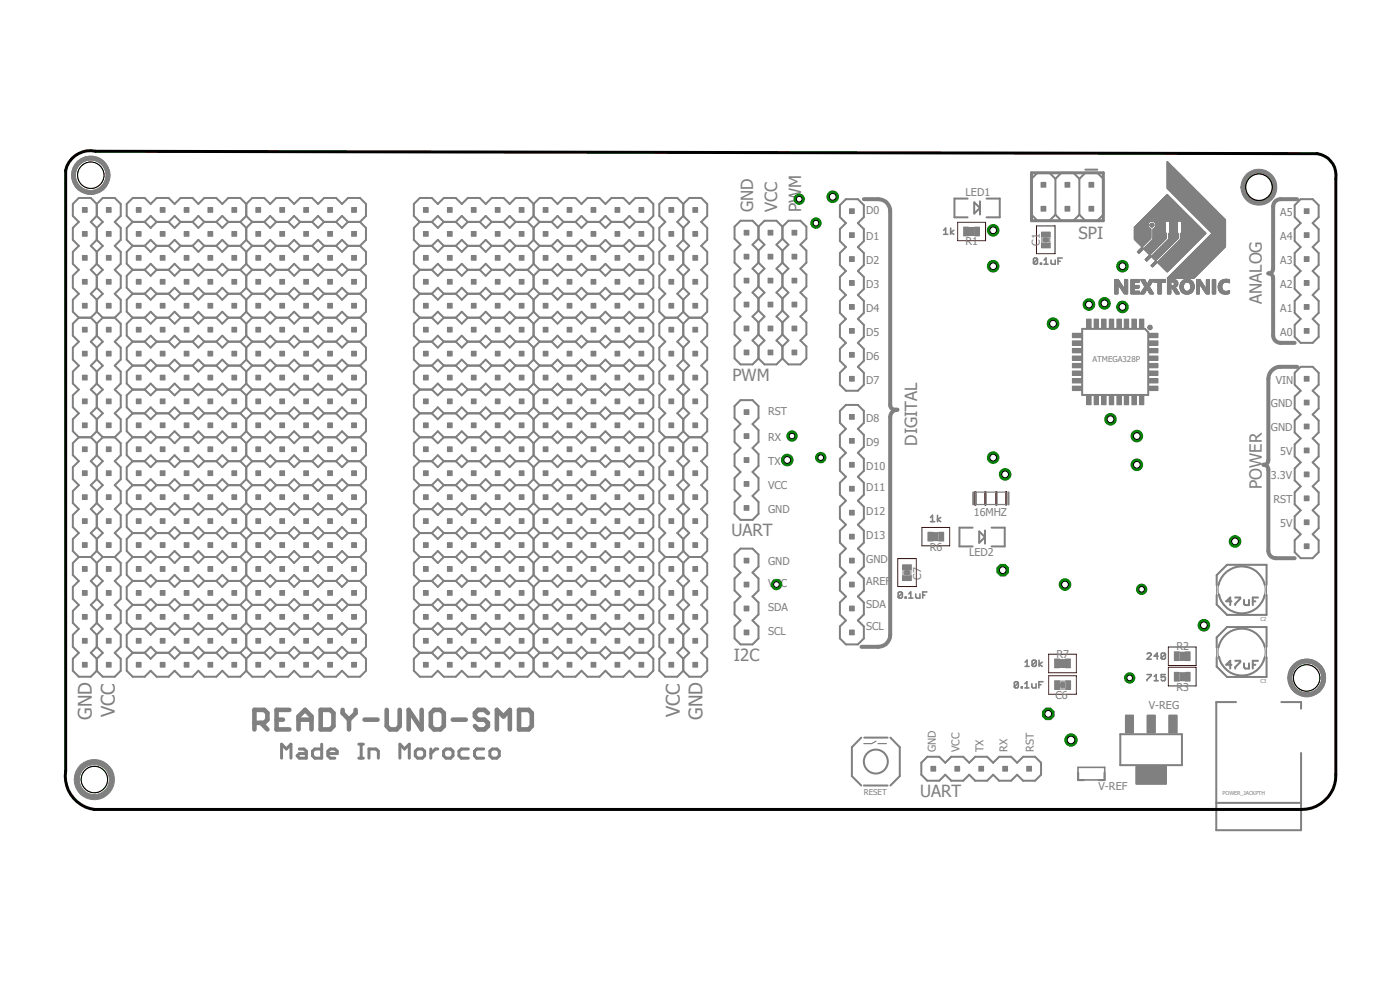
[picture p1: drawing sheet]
<svg xmlns="http://www.w3.org/2000/svg" width="297mm" height="210mm" viewBox="0 0 297 210" stroke-linecap="round" stroke-linejoin="round" font-family="sans-serif">
<defs><g id="words">
<g font-size="4" fill="#808080">
<text x="19.5" y="152.7" transform="rotate(-90 19.5 152.7)">GND</text>
<text x="24.4" y="152.2" transform="rotate(-90 24.4 152.2)">VCC</text>
<text x="144.2" y="152.2" transform="rotate(-90 144.2 152.2)">VCC</text>
<text x="149" y="152.7" transform="rotate(-90 149 152.7)">GND</text>
</g>
<g font-size="3.6" fill="#808080">
<text x="159.8" y="45" transform="rotate(-90 159.8 45)">GND</text>
<text x="164.9" y="45" transform="rotate(-90 164.9 45)">VCC</text>
<text x="170" y="45" transform="rotate(-90 170 45)">PWM</text>
<text x="228.8" y="50.6">SPI</text>
<text x="267.7" y="64.5" transform="rotate(-90 267.7 64.5)">ANALOG</text>
<text x="155.4" y="80.9">PWM</text>
<text x="194.6" y="94.6" transform="rotate(-90 194.6 94.6)">DIGITAL</text>
<text x="267.7" y="103.7" transform="rotate(-90 267.7 103.7)">POWER</text>
<text x="155.2" y="113.7">UART</text>
<text x="155.7" y="140.1">I2C</text>
<text x="195.2" y="169.2">UART</text>
</g>
<g font-size="2.3" fill="#808080">
<text x="204.9" y="41.5">LED1</text>
<text x="183.8" y="45.3">D0</text>
<text x="271.6" y="45.8">A5</text>
<text x="183.8" y="50.9">D1</text>
<text x="204.9" y="51.9">R1</text>
<text x="220.6" y="52.2" transform="rotate(-90 220.6 52.2)">C1</text>
<text x="271.6" y="50.9">A4</text>
<text x="183.8" y="56">D2</text>
<text x="271.6" y="56">A3</text>
<text x="183.8" y="61">D3</text>
<text x="271.6" y="61">A2</text>
<text x="183.8" y="66.1">D4</text>
<text x="183.8" y="71.2">D5</text>
<text x="271.6" y="71.2">A0</text>
<text x="271.6" y="66.1">A1</text>
<text x="183.8" y="76.3">D6</text>
<text x="183.8" y="81.4">D7</text>
<text x="270.6" y="81.4">VIN</text>
<text x="162.9" y="87.9">RST</text>
<text x="183.8" y="89.5">D8</text>
<text x="269.6" y="86.4">GND</text>
<text x="162.9" y="93.5">RX</text>
<text x="183.8" y="94.5">D9</text>
<text x="269.6" y="91.5">GND</text>
<text x="162.9" y="98.6">TX</text>
<text x="183.8" y="99.6">D10</text>
<text x="269.6" y="101.6">3.3V</text>
<text x="271.6" y="96.6">5V</text>
<text x="162.9" y="103.7">VCC</text>
<text x="183.8" y="104.2">D11</text>
<text x="270.1" y="106.7">RST</text>
<text x="162.9" y="108.8">GND</text>
<text x="183.8" y="109.3">D12</text>
<text x="206.6" y="109.5">16MHZ</text>
<text x="271.6" y="111.8">5V</text>
<text x="162.9" y="119.9">GND</text>
<text x="183.8" y="114.3">D13</text>
<text x="183.8" y="119.4">GND</text>
<text x="197.2" y="116.9">R6</text>
<text x="205.6" y="117.9">LED2</text>
<text x="162.9" y="124.5">VCC</text>
<text x="183.8" y="124">AREF</text>
<text x="195.5" y="123" transform="rotate(-90 195.5 123)">C7</text>
<text x="162.9" y="129.6">SDA</text>
<text x="183.8" y="129.1">SDA</text>
<text x="162.9" y="134.7">SCL</text>
<text x="183.8" y="133.6">SCL</text>
<text x="249.6" y="138">R2</text>
<text x="224.2" y="139.5">R7</text>
<text x="223.9" y="148.4">C6</text>
<text x="249.6" y="146.6">R3</text>
<text x="243.7" y="150.4">V-REG</text>
<text x="198.5" y="159.5" transform="rotate(-90 198.5 159.5)">GND</text>
<text x="203.6" y="159.5" transform="rotate(-90 203.6 159.5)">VCC</text>
<text x="208.7" y="159.5" transform="rotate(-90 208.7 159.5)">TX</text>
<text x="213.7" y="159.5" transform="rotate(-90 213.7 159.5)">RX</text>
<text x="219.3" y="159.5" transform="rotate(-90 219.3 159.5)">RST</text>
<text x="233" y="167.6">V-REF</text>
</g>
<g font-size="1.7" fill="#808080">
<text x="231.8" y="76.8">ATMEGA328P</text>
<text x="183.3" y="168.7">RESET</text>
</g>
<g font-size="1.1" fill="#808080">
<text x="267.4" y="131.7">C2</text>
<text x="267.4" y="144.9">C3</text>
<text x="259.4" y="168.7">POWER_JACKPTH</text>
</g>
</g></defs>
<path d="M13.1 31.5l271.1 146.9M284.2 31.5l-271.1 146.9" fill="none" stroke="#fff" stroke-width=".21"/>
<path d="M16.5 34.2a4.1 4.1 0 0 1 6.3 1 4.1 4.1 0 0 1-2.5 5.9 4.1 4.1 0 0 1-5.1-3.9h.8a3.3 3.3 0 0 1 4.5-3 3.3 3.3 0 0 1 1.1 5.3 3.3 3.3 0 0 1-5.3-1l-.3-1.3h-.8a4 4 0 0 1 1.3-3z" fill-rule="evenodd" fill="#808080"/>
<path d="M16.5 34.2a4.1 4.1 0 0 1 6.3 1 4.1 4.1 0 0 1-2.5 5.9 4.1 4.1 0 0 1-5.1-3.9h.8a3.3 3.3 0 0 1 4.5-3 3.3 3.3 0 0 1 1.1 5.3 3.3 3.3 0 0 1-5.3-1l-.3-1.3h-.8a4 4 0 0 1 1.3-3z" fill="none" stroke="#808080" stroke-width=".21"/>
<path d="M17.1 162.3a4.3 4.3 0 0 1 6.7 1 4.3 4.3 0 0 1-2.7 6.2 4.3 4.3 0 0 1-5.4-4.1h.9a3.5 3.5 0 0 1 4.9-3.2 3.5 3.5 0 0 1 .7 5.8 3.5 3.5 0 0 1-5.6-1.9v-.7h-.9a4.4 4.4 0 0 1 1.4-3.1z" fill-rule="evenodd" fill="#808080"/>
<path d="M17.1 162.3a4.3 4.3 0 0 1 6.7 1 4.3 4.3 0 0 1-2.7 6.2 4.3 4.3 0 0 1-5.4-4.1h.9a3.5 3.5 0 0 1 4.9-3.2 3.5 3.5 0 0 1 .7 5.8 3.5 3.5 0 0 1-5.6-1.9v-.7h-.9a4.4 4.4 0 0 1 1.4-3.1z" fill="none" stroke="#808080" stroke-width=".21"/>
<path d="M274.5 140.8a4 4 0 0 1 6.2 1.1 4 4 0 0 1-2.5 5.8 4 4 0 0 1-5-3.9h.8a3.2 3.2 0 0 1 4.5-3 3.2 3.2 0 0 1 .7 5.4 3.2 3.2 0 0 1-5.1-1.8l-.1-.6h-.8a3.8 3.8 0 0 1 1.3-3z" fill-rule="evenodd" fill="#808080"/>
<path d="M274.5 140.8a4 4 0 0 1 6.2 1.1 4 4 0 0 1-2.5 5.8 4 4 0 0 1-5-3.9h.8a3.2 3.2 0 0 1 4.5-3 3.2 3.2 0 0 1 .7 5.4 3.2 3.2 0 0 1-5.1-1.8l-.1-.6h-.8a3.8 3.8 0 0 1 1.3-3z" fill="none" stroke="#808080" stroke-width=".21"/>
<path d="M264.6 36.8a3.8 3.8 0 0 1 5.9 1.2 3.8 3.8 0 0 1-2.6 5.4 3.8 3.8 0 0 1-4.7-3.7h.9a3 3 0 0 1 4.2-2.7 3 3 0 0 1 .9 4.9 3 3 0 0 1-4.9-.9l-.2-1.3h-.9a4.1 4.1 0 0 1 1.4-2.9z" fill-rule="evenodd" fill="#808080"/>
<path d="M264.6 36.8a3.8 3.8 0 0 1 5.9 1.2 3.8 3.8 0 0 1-2.6 5.4 3.8 3.8 0 0 1-4.7-3.7h.9a3 3 0 0 1 4.2-2.7 3 3 0 0 1 .9 4.9 3 3 0 0 1-4.9-.9l-.2-1.3h-.9a4.1 4.1 0 0 1 1.4-2.9zM205.7 48.5h.8v1.2h-.8zM221.3 50.5h1.2v.8h-1.2zM198.1 113.2h.8v1.2h-.8zM191.8 121.1h1.2v.7h-1.2zM250.4 138.6h.8v1.2h-.8zM225 144.7h.8v1.2h-.8zM225 140.2h.8v1.2h-.8zM250.4 143h.8v1.1h-.8z" fill="none" stroke="#808080" stroke-width=".21"/>
<path d="M203.2 47.2h5.9v3.9h-5.9zM219.9 47.9h3.9v5.9h-3.9zM190.5 118.5h3.9v5.9h-3.9zM195.6 111.9h5.9v3.9h-5.9zM206.8 104.3h.3v2.8h-.3zM208.9 104.3h.3v2.8h-.3zM211.2 104.3h.3v2.8h-.3zM213.3 104.3h.3v2.8h-.3zM222.5 138.8h5.8v3.9h-5.8zM247.9 137.2h5.8v4h-5.8zM222.5 143.3h5.8v4h-5.8zM247.9 141.6h5.8v3.9h-5.8z" fill="none" stroke="#800000" stroke-width=".21"/>
<path d="M218.8 36.7h15.3v10.1h-15.3zM274.7 77.8h.5" fill="none" stroke="#808080" stroke-width=".63"/>
<path d="M183.3 42.2h3a2.5 2.5 0 0 1 2.5 2.6v41.1a1.12 1.12 0 0 0 1.6 1 1.55 1.55 0 0 0-1.6 1.5v46.3a2.56 2.56 0 0 1-2.5 2.5h-3.5M275.2 42.2h-3.6a1.55 1.55 0 0 0-1.5 1.6v13.2a.97 .97 0 0 1-1 1 .93 .93 0 0 1 1 1v12.2a1.55 1.55 0 0 0 1.5 1.5h3.1M275.2 77.8h-3.6a2.56 2.56 0 0 0-2.5 2.5v17.3a.97 .97 0 0 1-1 1 1 1 0 0 1 1 1v17.3a1.55 1.55 0 0 0 1.5 1.5h4.1" fill="none" stroke="#808080" stroke-width=".85"/>
<path d="M16.5 34.2a4.1 4.1 0 0 1 6.3 1 4.1 4.1 0 0 1-2.5 5.9 4.1 4.1 0 0 1-5.1-3.9h.8a3.3 3.3 0 0 1 4.5-3 3.3 3.3 0 0 1 1.1 5.3 3.3 3.3 0 0 1-5.3-1l-.3-1.3h-.8a4 4 0 0 1 1.3-3z" fill-rule="evenodd" fill="#808080"/>
<path d="M16.5 34.2a4.1 4.1 0 0 1 6.3 1 4.1 4.1 0 0 1-2.5 5.9 4.1 4.1 0 0 1-5.1-3.9h.8a3.3 3.3 0 0 1 4.5-3 3.3 3.3 0 0 1 1.1 5.3 3.3 3.3 0 0 1-5.3-1l-.3-1.3h-.8a4 4 0 0 1 1.3-3z" fill="none" stroke="#808080" stroke-width=".21"/>
<path d="M17.4 162.4a4 4 0 0 1 6.2 1.1 4 4 0 0 1-2.7 5.8 4 4 0 0 1-4.9-3.9h.8a3.2 3.2 0 0 1 4.5-3 3.2 3.2 0 0 1 .7 5.4 3.2 3.2 0 0 1-5.1-1.8l-.1-.6h-.8a3.9 3.9 0 0 1 1.4-3z" fill-rule="evenodd" fill="#808080"/>
<path d="M17.4 162.4a4 4 0 0 1 6.2 1.1 4 4 0 0 1-2.7 5.8 4 4 0 0 1-4.9-3.9h.8a3.2 3.2 0 0 1 4.5-3 3.2 3.2 0 0 1 .7 5.4 3.2 3.2 0 0 1-5.1-1.8l-.1-.6h-.8a3.9 3.9 0 0 1 1.4-3z" fill="none" stroke="#808080" stroke-width=".21"/>
<path d="M274.5 140.8a4 4 0 0 1 6.2 1.1 4 4 0 0 1-2.5 5.8 4 4 0 0 1-5-3.9h.8a3.2 3.2 0 0 1 4.5-3 3.2 3.2 0 0 1 .7 5.4 3.2 3.2 0 0 1-5.1-1.8l-.1-.6h-.8a3.8 3.8 0 0 1 1.3-3z" fill-rule="evenodd" fill="#808080"/>
<path d="M274.5 140.8a4 4 0 0 1 6.2 1.1 4 4 0 0 1-2.5 5.8 4 4 0 0 1-5-3.9h.8a3.2 3.2 0 0 1 4.5-3 3.2 3.2 0 0 1 .7 5.4 3.2 3.2 0 0 1-5.1-1.8l-.1-.6h-.8a3.8 3.8 0 0 1 1.3-3z" fill="none" stroke="#808080" stroke-width=".21"/>
<path d="M264.2 37.4a3.7 3.7 0 0 1 5.9 .3 3.7 3.7 0 0 1-2 5.5 3.7 3.7 0 0 1-4.7-3.5h.8a2.85 2.85 0 0 1 4-2.6 2.85 2.85 0 0 1 .7 4.7 2.85 2.85 0 0 1-4.6-1.5l-.1-.6h-.8l.1-.8z" fill-rule="evenodd" fill="#808080"/>
<g fill="none" stroke="#808080" stroke-width=".21">
<path d="M247.6 34.2l.1 .1M247.6 40h5.8M247.6 39.9h5.7M247.6 39.8h5.6M247.6 39.7h5.5M247.6 39.6h5.4M247.6 39.5l5.4 .1M247.6 39.5h5.3M247.6 39.4h5.2M247.6 39.3l5.2 .1M247.6 39.3h5M247.6 39.2h5"/>
<path d="M247.6 39.1l5 .1M247.6 39.1h4.8M247.6 39h4.8M247.6 38.9h4.7M247.6 38.8h4.6M247.6 38.7h4.5M247.6 38.6h4.4M247.6 38.5h4.3M247.6 38.4h4.2M247.6 38.3h4.1M247.6 38.2h4M247.6 38.1h3.9"/>
<path d="M247.6 38h3.8M247.6 37.9h3.7M247.6 37.8l3.7 .1M247.6 37.8h3.6M247.6 37.7h3.5M247.6 37.6l3.5 .1M247.6 37.6h3.4M247.6 37.5h3.4M247.6 37.5h3.3M247.6 37.4h3.2M247.6 37.3h3.1M247.6 37.2l3 .1"/>
<path d="M247.6 37.2h3M247.6 37.1h2.9M247.6 37h2.8M247.6 36.9h2.7M247.6 36.8h2.6M247.6 36.7h2.5M247.6 36.6h2.4M247.6 36.5h2.3M247.6 36.4h2.2M247.6 36.3h2.1M247.6 36.2h2M247.6 36.1h1.9"/>
<path d="M247.6 36h1.8M247.6 35.9h1.7M247.6 35.8h1.6M247.6 35.7h1.5M247.6 35.6h1.4M247.6 35.5l1.4 .1M247.6 35.5h1.3M247.6 35.4h1.2M247.6 35.3h1.2M247.6 35.3h1.1M247.6 35.2h1M247.6 35.1h.9"/>
<path d="M247.6 35h.8M247.6 34.9h.7M247.6 34.8h.6M247.6 34.7h.5M247.6 34.6h.4M247.6 34.5h.3M247.6 34.4h.2M264.2 37.4a3.7 3.7 0 0 1 5.9 .3 3.7 3.7 0 0 1-2 5.5 3.7 3.7 0 0 1-4.7-3.5h.8a2.85 2.85 0 0 1 4-2.6 2.85 2.85 0 0 1 .7 4.7 2.85 2.85 0 0 1-4.6-1.5l-.1-.6h-.8l.1-.8zM236.5 60h1.2M236.5 59.9h1.2M236.5 59.8h1.1M236.5 59.7h1"/>
<path d="M236.5 59.6l1 .1M236.5 59.6h.9M236.5 59.5h.9M236.5 59.4l.9 .1M236.5 59.4h.8M236.5 59.3h.8M236.5 59.3h.1M236.6 59.3h.1M236.7 59.3h.1M236.8 59.3h.1M236.9 59.3h.1M237 59.3h.1"/>
<path d="M237.1 59.3h.1M237.2 59.3h.1M238.6 59.3h.6M238.6 60h.6M238.6 59.9h.6M238.6 59.8h.6M238.6 59.7h.6M238.6 59.6h.6M238.6 59.5h.6M238.6 59.4h.6M238.7 59.3h.1M238.8 59.3h.1"/>
<path d="M238.9 59.3h.1M239 59.3h.1M239.1 59.3h.1M239.2 59.3h.1M239.9 59.3h1.8M239.9 60h.7M239.9 59.9h.7M239.9 59.8h1.8M239.9 59.7h1.8M239.9 59.6h1.8M239.9 59.5h1.8M239.9 59.4h1.8"/>
<path d="M240 59.3h.1M240.1 59.3h.1M240.2 59.3h.1M240.3 59.3h.1M240.4 59.3h.1M240.5 59.3h.1M240.6 59.3h.1M240.6 48.5l3.5 .1M240.6 50.8h3.3M240.6 50.6h3.5M240.6 50.5h3.5M240.6 50.4h3.5"/>
<path d="M240.6 50.3h3.5M240.6 50.2h3.5M240.6 50.1h3.5M240.6 50h3.5M240.6 49.9h3.5M240.6 49.8h3.5M240.6 49.7h3.5M240.6 49.6h3.5M240.6 49.5h3.5M240.6 49.4h3.5M240.6 49.3h3.5M240.6 49.2h3.5"/>
<path d="M240.6 49.1h3.5M240.6 49h3.5M240.6 48.9h3.5M240.6 48.8h3.5M240.6 48.7h3.5M240.6 48.6h3.5M240.6 48.5h3.4M240.6 48.3l3.3 .1M240.6 48.3h3.2M240.6 48.2h3.1M240.7 59.3h.1M240.7 59.8v.1"/>
<path d="M240.7 50.8h3.2M240.7 50.7h3.3M240.7 50h3.4M240.7 49.7h3.4M240.7 48.9h3.4M240.7 48.7h3.4M240.7 48.4h3.2M240.7 48.1h2.9M240.8 48h2.8M240.8 59.3h.1M240.8 59.8v.1M240.8 51h2.9"/>
<path d="M240.8 50.9h3M240.9 59.3h.1M240.9 59.8v.1M240.9 51h2.8M240.9 48h2.6M240.9 51.1h2.8M241 47.9h2.5M241 59.3h.1M241 59.8v.1M241 51.1h2.5M241 47.8h2.5M241 51.2h2.5"/>
<path d="M241.1 59.3h.1M241.1 59.8v.1M241.1 47.8h2.4M241.1 51.2h2.3M241.2 47.7h2.3M241.2 59.3h.1M241.2 59.8v.1M241.2 51.4h2.1M241.2 47.6h2.3M241.3 59.3h.1M241.3 59.8v.1M241.3 53.4h.7"/>
<path d="M241.3 51.4h2M241.3 47.6h2.2M241.3 53.6h.6M241.3 53.5h.6M241.3 53.3h.7M241.3 51.5h1.9M241.3 51.4h1.9M241.4 53.5h.5M241.4 53.3h.7M241.4 47.5h2.2M241.4 59.3h.1M241.4 59.8v.1"/>
<path d="M241.4 53.6h.4M241.4 51.6h1.7M241.4 47.4h2.2M241.5 59.3h.1M241.5 59.8v.1M241.5 53.3h.6M241.5 51.6h1.6M241.5 47.4h2.1M241.5 53.7h.2M241.5 51.6h1.5M241.5 47.3h2.2M241.6 53.7h.1"/>
<path d="M241.6 53.1h.6M241.6 51.7h1.4M241.6 59.3h.1M241.6 59.8v.1M241.6 53.1h.7M241.6 47.2h2.1M241.6 53h.8M241.6 51.8h1.3M241.6 47.2h2.2M241.7 51.8h1.2M241.7 47.2h2.1M241.7 51.9h1.2"/>
<path d="M241.8 52.9h.7M241.8 51.9h1M241.8 47h2.2M241.9 52.8h.6M241.9 52h.8M241.9 47h2.2M241.9 52.8h3.3M241.9 52.1h.8M241.9 46.9h11.4M242 52.7h3.3M242 52.1h.6M242 59.3h.9"/>
<path d="M242 59.4h.9M242 52.7h.5M242 46.8h11.2M242.1 59.4h.8M242.1 52.6h.4M242.1 52.2h.4M242.1 46.8h11.1M242.1 59.3h.1M242.1 59.5h.9M242.1 46.7h11M242.1 59.6l.9 .1M242.1 59.6h.9"/>
<path d="M242.1 52.3h.3M242.1 52.2h.3M242.2 59.3h.1M242.2 59.6h.8M242.2 59.7h.8M242.2 53.2h-.7M242.2 52.5h.2M242.2 46.6h10.8M242.3 52.4v.1M242.3 59.3h.1M242.3 59.8h.8M242.3 46.6h10.6"/>
<path d="M242.3 59.9h.8M242.3 46.5h10.6M242.4 59.3h.1M242.4 59.9h.8M242.4 46.5h10.5M242.4 60h.8M242.4 53h-.7M242.4 46.4h10.4M242.5 59.3h.1M242.5 46.4h10.3M242.5 46.3h10.2M242.6 46.3h10"/>
<path d="M242.6 59.3h.1M242.7 52.8h2.5M242.7 46.2h9.9M242.7 59.3h.1M242.7 52.7h2.6M242.7 46.1h9.8M242.7 52.9h2.4M242.7 52.6h2.7M242.8 59.3h.1M242.8 53h2.2M242.8 46.1h9.6M242.9 53h2.1"/>
<path d="M242.9 46h9.4M242.9 55.1h.7M242.9 53.1h2M242.9 52.5h2.6M242.9 52.4h2.7M242.9 45.9h9.4M243 55.1h.5M243 45.9h9.3M243 55.2h.5M243 55h.7M243 53.2h1.8M243 53.1h1.9"/>
<path d="M243 45.8h9.2M243 54.9h.8M243.1 54.9h.7M243.1 45.8h9M243.1 55.2h.3M243.1 53.3h1.6M243.1 52.3h2.6M243.1 52.2h2.7M243.1 45.7h9M243.2 55.3h.2M243.2 53.3h1.5M243.2 52.2h2.5"/>
<path d="M243.2 45.7h8.9M243.2 54.8h.7M243.2 45.6h8.8M243.2 54.7h.7M243.3 55.4h-.1M243.3 54.7h.7M243.3 53.5h1.2M243.3 52.1h2.6M243.3 45.6h8.6M243.3 52h2.7M243.3 45.5h8.6M243.4 53.6h1.1"/>
<path d="M243.4 53.5h1.1M243.4 52h2.6M243.4 45.5h8.4M243.4 54.6h.7M243.4 53.6h1M243.4 45.4h8.4M243.5 54.5h.6M243.5 51.3h-2.4M243.5 54.5h.7M243.5 53.7h.8M243.5 51.9h2.6M243.5 45.3h8.2"/>
<path d="M243.5 51.8h2.7M243.6 60h.7M243.6 59.9h.7M243.6 51.8h2.7M243.6 47.5h-2.3M243.6 45.3h8M243.6 59.9h.8M243.6 54.4h2.6M243.6 53.8h.6M243.6 45.2h8M243.7 59.8h.7M243.7 54.3h.5"/>
<path d="M243.7 48.1l-3 .1M243.7 59.7h.8M243.7 54.3h.4M243.7 51.6h2.6M243.7 45.1h7.8M243.8 54.2h.4M243.8 53.9h.3M243.8 51.6h2.6M243.8 45.1h7.7M243.8 59.6h.8M243.8 59.5h.8M243.8 54h.2"/>
<path d="M243.8 51.6h2.7M243.8 45h7.6M243.8 54.1h.3M243.8 51.5h2.7M243.9 59.4h.8M243.9 54.8l-.8 .1M243.9 54.1h.1M243.9 54l.1 .1M243.9 47.1h-2.2M243.9 51.4h2.6M243.9 51.4h2.7M243.9 44.9h7.4"/>
<path d="M244 59.3h.1M244 47.8h.8M244 47.7h.8M244 44.9h7.2M244 51.4h2.7M244 47.9h.8M244 47.6h.8M244 47.5h.7M244 44.8h7.2M244.1 59.3h.1M244.1 54.6l-.8 .1M244.1 51.3h2.6"/>
<path d="M244.1 50.6l-3.5 .1M244.1 48h.6M244.1 47.5h.5M244.1 44.8h7.1M244.1 51.2h2.7M244.1 48.1h.5M244.1 44.7h7M244.2 59.3h.1M244.2 56.4h.6M244.2 51.2h2.6M244.2 51.1h2.6M244.2 47.4h.4"/>
<path d="M244.2 44.7h6.8M244.2 56.3h.7M244.2 48.1h.4M244.2 44.6h6.8M244.3 48.1v.1M244.3 59.3h.1M244.3 56.4h.4M244.3 56.2h.6M244.3 51.1h2.6M244.3 46.9h-2.4M244.3 56.5h.4M244.3 54.5h1.7"/>
<path d="M244.3 44.5h6.6M244.3 56.2h.7M244.3 54.3h1.9M244.3 51h2.7M244.3 46.9h.1M244.4 46.9h.1M244.4 59.3h.1M244.4 56.6h.2M244.4 56.5h.2M244.4 54.6h1.6M244.4 54.5h1.6M244.4 54.3h1.8"/>
<path d="M244.4 51h2.6M244.4 50.9h2.7M244.4 44.4h6.4M244.4 54.6h1.5M244.5 47.3v.1M244.5 59.3h.1M244.5 56.6h.1M244.5 56h.6M244.5 56h.7M244.5 59.6l-.8 .1M244.5 54.7h1.3M244.5 54.1h1.8"/>
<path d="M244.5 46.9h2.7M244.5 44.3h6.2M244.6 59.3h.1M244.6 56h.6M244.6 54.7h1.2M244.6 54.1h1.8M244.6 50.8h2.6M244.6 44.3h6.1M244.6 49.4l2.6 .1M244.6 54.1h1.9M244.6 50.8h2.7M244.6 50.6h2.8"/>
<path d="M244.6 50.5h2.8M244.6 50.4h2.8M244.6 50.3h2.8M244.6 50.2h2.8M244.6 50.1h2.8M244.6 50h2.8M244.6 49.9h2.8M244.6 49.8h2.8M244.6 49.7h2.8M244.6 49.6h2.8M244.6 49.5h2.8M244.6 49.4h2.6"/>
<path d="M244.6 49.3h2.6M244.6 49.2h2.6M244.6 49.1h2.6M244.6 49h2.6M244.6 48.9h2.6M244.6 48.8h2.6M244.6 48.7h2.6M244.6 48.6h2.6M244.6 44.2h6M244.6 46.9v.1M244.6 54.8h1.1M244.6 53.4h-1.4"/>
<path d="M244.6 50.7h2.6M244.7 59.3h-.8M244.7 55.8h.6M244.7 54h1.8M244.7 53.9h1.9M244.7 48.5h2.5M244.7 47h2.5M244.7 55.8h.7M244.7 44.1h5.8M244.8 55.8h.6M244.8 54.9h.8M244.8 53.9h1.8"/>
<path d="M244.8 48.5h2.4M244.8 47.9l-.8 .1M244.8 44.1h5.6M244.8 59.3h2.4M244.8 59.9h2.4M244.8 59.8h2.5M244.8 59.7h2.5M244.8 59.6h2.5M244.8 59.6h2.4M244.8 59.5h2.5M244.8 59.4h2.5M244.8 59.4h2.4"/>
<path d="M244.8 47.1h2.4M244.8 47h2.4M244.8 44h5.6M244.9 56.3h-.7M244.9 55h.6M244.9 44h5.5M244.9 59.3h.1M244.9 59.8v.1M244.9 55.6h4.8M244.9 55h.5M244.9 53.7h1.9M244.9 48.4h2.3"/>
<path d="M244.9 55.6h.6M244.9 55.1h.5M244.9 53.8h1.8M244.9 43.9h5.4M245 59.3h.1M245 59.8v.1M245 55.5h.4M245 47.2h2.2M245 43.9h5.2M245 55.2h.3M245 48.3h2.2M245 43.8h5.2"/>
<path d="M245.1 59.3h.1M245.1 59.8v.1M245.1 56.1h-.7M245.1 55.4h.2M245.1 55.2h.2M245.1 48.2h2.1M245.1 47.3h2.1M245.1 43.8h5M245.1 53.6h1.9M245.1 47.4h2.1M245.2 59.3h.1M245.2 59.8v.1"/>
<path d="M245.2 55.4h.1M245.2 55.3h.1M245.2 53.5h1.8M245.2 53.5h1.9M245.2 48.1h2M245.2 48h2M245.2 47.5h2M245.2 47.4h2M245.2 43.7h4.9M245.2 55.2v.1M245.2 47.9h2M245.2 47.8h2"/>
<path d="M245.2 47.7h2M245.2 47.6h2M245.2 43.6h4.8M245.3 59.3h.1M245.3 59.8v.1M245.3 55.9h-.7M245.3 43.6h4.6M245.3 53.3h1.9M245.4 53.3h1.8M245.4 43.5h4.5M245.4 59.3h.1M245.4 59.8v.1"/>
<path d="M245.4 55.5h-.4M245.4 43.4h4.4M245.5 59.3h.1M245.5 59.8v.1M245.5 55.7h-.7M245.5 52.5l-2.7 .1M245.5 43.3h4.2M245.5 53.1h1.9M245.6 55.7h4M245.6 55.6h4.2M245.6 53.1h1.8M245.6 43.3h4"/>
<path d="M245.6 53h1.9M245.6 43.2h4M245.7 60h.7M245.7 59.9h.7M245.7 59.8h.7M245.7 59.3h.1M245.7 55.8h3.9M245.7 55.5h4.1M245.7 43.2h3.9M245.7 55.8h3.8M245.7 52.9h1.9M245.7 52.3l-2.7 .1"/>
<path d="M245.7 43.1h3.8M245.8 55.9h3.7M245.8 55.4h4.1M245.8 55.4h4.2M245.8 52.9h1.8M245.8 43.1h3.6M245.8 59.3h.1M245.8 56h3.6M245.8 55.3h4.2M245.8 52.8h1.9M245.8 43h3.6M245.9 52.8h1.8"/>
<path d="M245.9 43h3.4M245.9 59.3h.1M245.9 56h3.4M245.9 52.7h1.9M245.9 52.1l-2.7 .1M245.9 42.9h3.4M246 59.3h.1M246 56.1h3.3M246 56h3.3M246 55.2h4.1M246 52.7h1.9M246 42.8h3.2"/>
<path d="M246 55.1h4.2M246 52.6h1.9M246.1 59.3h.1M246.1 56.2h3M246.1 55.1h4.2M246.1 54.4h-2.6M246.1 51.9h-2.7M246.1 42.8h3M246.1 42.7h3M246.2 59.3h.1M246.2 56.3h2.9M246.2 55h4.2"/>
<path d="M246.2 52.5h1.8M246.2 52.5h1.9M246.2 56.3h2.8M246.2 54.9h4.2M246.2 52.4h1.9M246.2 42.6h2.8M246.3 59.3h.1M246.3 42.6h2.7M246.3 56.4h2.7M246.3 54.9h4.1M246.3 51.7h-2.6M246.3 42.5h2.6"/>
<path d="M246.3 56.5h2.6M246.3 56.4h2.6M246.3 54.2h-1.9M246.4 52.3h1.8M246.4 59.3h.1M246.4 56.5h2.4M246.4 54.8h4.1M246.4 54.7h4.2M246.4 52.2h1.8M246.4 52.2h1.9M246.4 42.4h2.4M246.5 59.3h.1"/>
<path d="M246.5 59.8v.1M246.5 56.6h2.3M246.5 54.7h4.2M246.5 42.4h2.3M246.5 42.3h2.2M246.5 56.6h2.2M246.5 42.3h2.1M246.6 59.3h.1M246.6 59.8v.1M246.6 56.7h2M246.6 54.6h4.2M246.6 52.1h1.9"/>
<path d="M246.6 52h1.9M246.6 42.2h2M246.7 59.3h.1M246.7 59.8v.1M246.7 54.5h4.1M246.7 54.5h4.2M246.7 52h1.8M246.7 42.2h1.8M246.7 56.9h1.8M246.7 56.8h1.8M246.7 54.4h4.2M246.7 53.8h-1.9"/>
<path d="M246.7 42.1h1.8M246.8 59.3h.1M246.8 59.8v.1M246.8 42.1h1.7M246.8 56.9h1.7M246.8 54.4h4.2M246.8 51.9h1.8M246.8 56.9h1.6M246.8 54.3h4.2M246.8 51.8h1.9M246.8 42h1.6M246.9 51.8h1.9"/>
<path d="M246.9 42h1.4M246.9 59.3h.1M246.9 59.8v.1M246.9 57h1.4M246.9 54.3h4.1M246.9 53.6h-1.9M246.9 51.7h1.9M246.9 41.9h1.4M247 59.3h.1M247 59.8v.1M247 57.1h1.2M247 51.6h1.9"/>
<path d="M247 41.9h1.2M247.1 57.1h1.1M247.1 54.1h4.1M247.1 51.6h1.8M247.1 41.8h1.1M247.1 59.3h.1M247.1 59.8v.1M247.1 57.2h1M247.1 54.1h4.2M247.1 53.4h-1.9M247.1 51.6h1.9M247.1 41.7h1"/>
<path d="M247.1 51.5h1.9M247.1 50.8l-2.7 .1M247.2 59.3h.1M247.2 59.8v.1M247.2 57.3h.9M247.2 54h4.2M247.2 51.4h1.9M247.2 41.7h.8M247.2 57.4h.8M247.2 57.3h.8M247.2 53.9h4.2M247.3 41.6h.6"/>
<path d="M247.3 53.9h4.1M247.3 51.4h1.8M247.3 49.4v.1M247.3 41.5h.6M247.4 57.5h.5M247.4 57.4h.5M247.4 53.2h-2M247.4 50.6l-2.8 .1M247.4 49.4v.1M247.4 41.5h.5M247.4 41.4h.4M247.4 57.5h.4"/>
<path d="M247.4 53.8h4.1M247.4 53.7h4.2M247.4 51.2h1.9M247.5 57.6h.2M247.5 53.7h4.2M247.5 41.4h.2M247.5 51.1h1.9M247.5 41.3h.2M247.6 57.7h.1M247.6 53h-1.9M247.6 41.2v.1M247.6 59v.1"/>
<path d="M247.6 59h5.7M247.6 53.6h4.2M247.6 60h.8M247.6 59.9h.8M247.6 59.8h.8M247.6 59.8h2.2M247.6 59.7h2.2M247.6 59.6l2.2 .1M247.6 59.6h2.1M247.6 59.5h2M247.6 59.4l2 .1M247.6 59.4h1.8"/>
<path d="M247.6 59.3h1.5M247.6 59h5.8M247.6 51h1.9M247.7 59v.1M247.7 59.3h.1M247.7 59.6h2M247.7 59.4h1.5M247.7 58.9h5.7M247.7 53.5h4.1M247.7 53.5h4.2M247.7 51h1.8M247.7 40h5.7"/>
<path d="M247.7 53.4h4.2M247.7 50.9h1.9M247.7 40.1l5.9 .1M247.7 40.1h5.7M247.8 59.3h.1M247.8 59v.1M247.8 58.8h5.7M247.8 53.3h4.2M247.9 58.8h5.7M247.9 53.3h4.2M247.9 50.8h1.8M247.9 40.2h5.7"/>
<path d="M247.9 59v.1M247.9 58.7h5.7M247.9 50.8h1.9M247.9 50.6h2M247.9 50.5h2M247.9 50.5h2.1M247.9 50.4h2.1M247.9 50.3h2.1M247.9 50.2h2.1M247.9 50.1h2.1M247.9 50h2.1M247.9 49.9h2.1"/>
<path d="M247.9 49.8h2.1M247.9 49.7h2.1M247.9 49.6h2.1M247.9 49.5h2.1M247.9 59.3h.1M247.9 50.7h1.9M247.9 50h2M247.9 49.7h2M247.9 49.5h2M247.9 40.3l5.9 .1M247.9 40.3h5.8M247.9 40.3h5.7"/>
<path d="M248 59v.1M248 59.3h.1M248 52.5l-1.9 .1M248 58.6h5.7M248.1 59v.1M248.1 58.5h5.7M248.1 53.1h4.1M248.1 53.1h4.2M248.1 40.4h5.7M248.1 59.3h.1M248.1 53h4.2M248.1 49.4h1.6"/>
<path d="M248.1 49.3h1.6M248.1 49.2h1.6M248.1 49.1h1.6M248.1 49h1.6M248.1 48.9h1.6M248.1 48.8h1.6M248.1 48.7h1.6M248.1 48.6h1.6M248.1 48.5h1.6M248.1 48.4h1.6M248.1 48.3h1.6M248.1 48.2h1.6"/>
<path d="M248.1 48.1h1.6M248.1 48h1.6M248.1 47.9h1.6M248.1 47.8h1.6M248.1 47.7h1.6M248.1 47.6h1.6M248.1 47.5h1.6M248.1 47.4h1.6M248.1 47.3h1.6M248.1 47.2h1.6M248.1 47.1h1.6M248.1 47h1.6"/>
<path d="M248.1 46.9h1.7M248.1 40.5h5.8M248.2 59v.1M248.2 40.6h5.8M248.2 59.3h.1M248.2 52.3l-1.9 .1M248.2 40.5h5.7M248.2 58.4h5.8M248.2 52.9h4.2M248.3 58.3h5.7M248.3 40.6h5.7M248.3 59v.1"/>
<path d="M248.3 59.3h.1M248.3 52.9h4.1M248.3 52.8h4.2M248.3 40.7h5.8M248.4 59v.1M248.4 59.3h.1M248.4 52.8h4.2M248.4 52.1l-1.9 .1M248.4 40.7h5.7M248.5 59v.1M248.5 59.3h.1M248.5 59.8h.1"/>
<path d="M248.5 58.2h5.7M248.5 52.7h4.1M248.5 40.8h5.7M248.5 58.1h5.7M248.5 52.7h4.2M248.5 40.9h5.7M248.5 58.1h5.8M248.5 40.9h5.8M248.6 59v.1M248.6 59.3h.1M248.6 52.6h4.1M248.6 40.9h5.7"/>
<path d="M248.6 59.8h.1M248.6 51.9h-1.9M248.6 41h5.8M248.7 59v.1M248.7 58h5.7M248.7 59.3h.1M248.7 57.9h5.7M248.7 52.5h4.1M248.7 52.5h4.2M248.7 41.1h5.7M248.8 59v.1M248.8 59.3h.1"/>
<path d="M248.8 59.8h.1M248.8 57.9h5.7M248.8 52.4h4.1M248.8 41.1h5.8M248.8 41.1h5.7M248.8 59.8h1.1M248.8 41.2h5.8M248.9 59v.1M248.9 59.3h.1M248.9 57.7h5.7M248.9 52.3h4.2M249 59.9h.9"/>
<path d="M249 59v.1M249 59.3h.1M249 57.7h5.7M249 52.2h4.1M249 52.2h4.2M249 41.4h5.8M249 41.3h5.7M249 41.3h5.6M249.1 60h.8M249.1 59v.1M249.1 57.5h5.7M249.1 52.1h4.2"/>
<path d="M249.1 52h4.2M249.1 41.5h5.8M249.2 59v.1M249.2 59.3v.1M249.2 57.4h5.7M249.2 41.6h5.8M249.2 52h4.1M249.2 41.5h5.7M249.3 59v.1M249.3 59.3v.1M249.3 51.3h-1.9M249.3 41.6l5.8 .1"/>
<path d="M249.3 57.3h5.7M249.3 57.3h5.8M249.3 51.9h4.1M249.3 51.8h4.2M249.3 41.7h5.8M249.4 59v.1M249.4 57.2h5.7M249.4 51.8h4.2M249.4 41.7h5.7M249.5 59v.1M249.5 51.1h-1.9M249.5 41.8h5.7"/>
<path d="M249.5 57.1h5.7M249.5 51.6h4.2M249.6 57.1h5.7M249.6 41.9h5.7M249.6 59v.1M249.6 57h5.7M249.6 51.6h4.1M249.6 51.6h4.2M249.6 42h5.8M249.6 51.5h4.2M249.6 50.8l-1.9 .1M249.7 59v.1"/>
<path d="M249.7 42h5.7M249.7 56.9h5.7M249.7 51.4h4.2M249.8 56.9h5.7M249.8 51.4h4.2M249.8 42.2h5.8M249.8 42.1h5.7M249.8 56.8h5.7M249.9 59v.1M249.9 51.4h4.1M249.9 42.2h5.7M249.9 55.5h-4.2"/>
<path d="M249.9 50.6l-2 .1M249.9 42.2h5.8M249.9 56.7h5.8M250 56.6h5.7M250 51.2h4.1M250 51.2h4.2M250 42.4h5.8M250 42.3h5.7M250 59v.1M250 51.1h4.2M250.1 42.4h5.7M250.1 59v.1"/>
<path d="M250.1 55.2l-4.2 .1M250.1 42.5h5.8M250.1 56.5h5.8M250.1 51h4.2M250.2 56.4h5.7M250.2 42.6h5.8M250.2 59v.1M250.2 51h4.1M250.2 50.9h4.2M250.2 42.5h5.7M250.3 59v.1M250.3 50.9h4.2"/>
<path d="M250.3 42.6h5.7M250.3 42.7h5.8M250.4 59v.1M250.4 56.3h5.7M250.4 50.8h4.2M250.4 56.2h5.7M250.4 50.7h4.2M250.4 50.5h4.4M250.4 50.4h4.6M250.4 50.3h4.7M250.4 50.2h4.8M250.4 50.1h4.8"/>
<path d="M250.4 50h5M250.4 49.9h5M250.4 49.9h5.1M250.4 49.8h5.2M250.4 49.7h5.2M250.4 49.7h5.3M250.4 49.6h5.3M250.4 49.5h5.4M250.4 49.5h5.5M250.4 42.8h5.8M250.4 56.2h5.8M250.4 50.6h4.3"/>
<path d="M250.4 50.3h4.6M250.5 59v.1M250.5 42.8h5.7M250.5 60h.9M250.5 59.9h.9M250.5 54.8l-4.2 .1M250.5 42.9h5.8M250.6 56h5.7M250.6 59.8h2.5M250.6 59v.1M250.6 43h5.8M250.7 59.8h2.3"/>
<path d="M250.7 59v.1M250.7 56h5.7M250.7 49.4h5.1M250.7 49.4h5M250.7 49.3h5M250.7 49.2h4.9M250.7 49.1h4.9M250.7 49.1h4.8M250.7 49.1h4.7M250.7 49h4.7M250.7 48.9h4.6M250.7 48.9h4.5"/>
<path d="M250.7 48.8h4.5M250.7 48.7h4.4M250.7 48.6h4.4M250.7 48.6h4.3M250.7 48.5h4.2M250.7 48.5h4.1M250.7 48.4h4.1M250.7 48.3l4.1 .1M250.7 48.3h4M250.7 48.2h3.9M250.7 48.1h3.9M250.7 48.1h3.8"/>
<path d="M250.7 48h3.7M250.7 47.9l3.6 .1M250.7 47.9h3.6M250.7 47.8h3.5M250.7 47.7l3.4 .1M250.7 47.7h3.3M250.7 47.6h3.3M250.7 47.5h3.2M250.7 47.5h3.1M250.7 47.4h3.1M250.7 47.3h3M250.7 47.2h3"/>
<path d="M250.7 47.2h2.9M250.7 47.2h2.8M250.7 47.1h2.8M250.7 47h2.7M250.7 46.9h2.6M250.7 43h5.7M250.7 59.7h2.3M250.7 43.1h5.7M250.7 59.7h2.2M250.7 54.6l-4.2 .1M250.7 43.1h5.8M250.8 59v.1"/>
<path d="M250.8 55.8h5.7M250.8 43.2h5.7M250.8 59.6h2M250.9 59.6h1.9M250.9 59v.1M250.9 55.8h5.7M250.9 43.2h5.7M250.9 59.5h1.9M250.9 43.3h5.8M251 59v.1M251 59.5h1.7M251 55.6h5.7"/>
<path d="M251 43.4h5.8M251 43.3h5.7M251 55.6h5.8M251.1 55.5h5.7M251.1 43.4h5.7M251.1 59v.1M251.1 59.4h1.5M251.1 43.5h5.8M251.2 59v.1M251.2 54.2h-4.3M251.2 43.5h5.7M251.2 55.4h5.7"/>
<path d="M251.2 43.6h5.8M251.2 59.3v.1M251.2 55.4h5.8M251.3 59.3h1.1M251.3 59v.1M251.3 55.3h5.7M251.3 43.6h5.7M251.3 43.7h5.7M251.4 59v.1M251.4 59.3h.1M251.4 43.7l5.8 .1M251.4 55.2h5.7"/>
<path d="M251.5 55.2h5.7M251.5 59.3h.7M251.5 59v.1M251.5 55.1h5.7M251.5 43.9h5.8M251.5 43.8h5.7M251.5 53.8h-4.2M251.6 43.9l5.8 .1M251.6 59v.1M251.6 59.9h-1M251.6 55h5.7M251.7 59.2v.1"/>
<path d="M251.7 54.9h5.7M251.7 44h5.7M251.7 59v.1M251.7 44.1h5.7M251.8 59v.1M251.8 59.2v.1M251.8 59.8v.1M251.8 53.6h-4.2M251.8 44.1h5.7M251.8 44.2h5.8M251.8 54.8h5.8M251.9 59v.1"/>
<path d="M251.9 59.8v.1M251.9 54.7h5.7M251.9 44.2h5.7M251.9 59.2v.1M251.9 44.3h5.8M252 59v.1M252 59.2v.1M252 44.4h5.8M252 44.3h5.7M252.1 59v.1M252.1 59.9h1M252.1 54.6h5.7"/>
<path d="M252.1 54.5h5.7M252.1 44.4h5.7M252.1 54.5h5.8M252.1 44.5h5.8M252.2 59v.1M252.2 53.2h-4.3M252.2 44.5h5.7M252.2 59.9h1M252.2 59.3h.1M252.2 44.6h5.8M252.3 60h.9M252.3 54.4h5.7"/>
<path d="M252.3 59v.1M252.3 59.3h.1M252.3 54.3h5.7M252.3 44.7h5.8M252.3 54.3h5.8M252.4 59v.1M252.4 53h-4.2M252.4 44.7l5.8 .1M252.4 59.3l-1.1 .1M252.5 54.1h5.7M252.5 59v.1M252.5 44.9h5.8"/>
<path d="M252.5 44.8h5.7M252.6 59v.1M252.6 44.9h5.7M252.6 45h5.8M252.6 54h5.8M252.7 53.9h5.7M252.7 45h5.7M252.7 59v.1M252.7 45.1h5.7M252.8 59v.1M252.8 45.1h5.7M252.8 52.5l-4.2 .1"/>
<path d="M252.8 45.2h5.8M252.9 53.8h5.7M252.9 59v.1M252.9 53.7h5.7M252.9 45.3h5.8M252.9 53.7h5.8M253 59v.1M253 52.3l-4.2 .1M253 45.4h5.8M253 45.3h5.7M253.1 59v.1M253.1 53.6h5.7"/>
<path d="M253.1 53.5h5.7M253.1 45.5h5.7M253.2 59v.1M253.2 53.5h5.7M253.2 45.5h5.7M253.2 45.6h5.8M253.3 59v.1M253.3 53.3h5.7M253.3 45.7h5.8M253.4 53.3h5.7M253.4 45.7h5.7M253.4 45.8h5.8"/>
<path d="M253.4 51.9h-4.2M253.5 58.8l-5.8 .1M253.5 53.1h5.7M253.5 45.9h5.8M253.6 53h5.7M253.6 45.9h5.7M253.6 46h5.7M253.7 51.7h-4.2M253.7 46l5.8 .1M253.7 58.6l-5.8 .1M253.7 52.9h5.7M253.7 52.9h5.8"/>
<path d="M253.7 46.1h5.8M253.8 52.8h5.7M253.8 46.1h5.7M253.8 60h1.3M253.8 59.9h1.2M253.8 59.8h1.1M253.8 59.7h1M253.8 59.6l1 .1M253.8 59.6h1M253.8 59.6h.9M253.8 59.5h.9M253.8 59.4h.9"/>
<path d="M253.8 59.4h.8M253.8 46.2l5.9 .1M253.8 46.2h5.7M253.9 59.3h.1M253.9 58.4l-5.7 .1M253.9 52.7h5.7M254 52.7h5.7M254 46.3h5.7M254 52.6h5.7M254 59.3h.1M254 46.4l5.9 .1M254 46.4h5.8"/>
<path d="M254.1 59.3h.1M254.1 51.3h-4.2M254.1 46.4h5.7M254.1 58.2l-5.7 .1M254.1 52.5h5.7M254.2 52.5h5.7M254.2 46.5h5.7M254.2 59.3h.1M254.2 52.4h5.7M254.2 46.6h5.8M254.3 52.4h5.7M254.3 46.6h5.7"/>
<path d="M254.3 59.3h.1M254.3 51.1h-4.2M254.3 58h-5.7M254.3 52.3h5.7M254.3 46.7h5.7M254.4 52.2h5.6M254.4 46.7h5.6M254.4 59.3h.1M254.4 46.8h5.6M254.5 59.3h.1M254.5 52.2h5.5M254.5 46.8h5.5"/>
<path d="M254.6 59.3h-.8M254.6 57.8h-5.8M254.6 52.1h5.4M254.6 46.9h5.4M254.6 52h5.4M254.6 47h5.4M254.7 51.9h5.3M254.7 47h5.3M254.7 50.6l-4.3 .1M254.7 47.1h5.3M254.8 57.6h-5.8M254.8 51.9h5.2"/>
<path d="M254.8 51.8h5.2M254.8 47.2h5.2M254.9 50.4l-4.5 .1M254.9 47.3h5.1M255 57.4h-5.8M255 51.6h5M255.1 51.6h4.9M255.1 47.5h4.9M255.1 47.4h4.9M255.1 51.5h4.9M255.1 50.2h-4.7M255.2 57.1l-5.8 .1"/>
<path d="M255.2 51.4h4.8M255.2 47.6h4.8M255.3 51.4h4.7M255.3 47.6h4.7M255.3 51.3h4.7M255.4 50h-5M255.4 47.7h4.6M255.4 56.9l-5.8 .1M255.4 51.2h4.6M255.4 47.8h4.6M255.5 51.1h4.5M255.5 47.8h4.5"/>
<path d="M255.6 47.9l4.4 .1M255.6 47.9h4.4M255.6 56.7l-5.7 .1M255.6 51h4.4M255.7 51h4.3M255.7 48h4.3M255.7 50.9h4.3M255.7 48.1h4.3M255.8 48.1h4.2M255.8 56.5l-5.7 .1M255.8 50.8h4.2M255.9 50.8h4.1"/>
<path d="M255.9 48.3h4.1M255.9 48.2h4.1M255.9 59.9h.6M255.9 59.8h.6M255.9 59.6h.6M255.9 59.5h.6M255.9 59.4h.6M255.9 50.7h4.1M255.9 60h.6M255.9 59.7h.6M255.9 59.3h.6M256 48.3h4"/>
<path d="M256 56.3h-5.7M256 50.6h4M256.1 50.5h3.9M256.1 48.5h3.9M256.1 48.4h3.9M256.2 48.5h3.8M256.2 48.6h3.8M256.2 56.1h-5.7M256.2 50.4h3.8M256.3 50.3h3.7M256.3 48.6h3.7M256.4 50.2h3.6"/>
<path d="M256.4 48.7h3.6M256.4 48.8h3.6M256.5 55.9h-5.8M256.5 50.1h3.5M256.5 48.9h3.5M256.5 50h3.5M256.6 48.9h3.4M256.6 49h3.4M256.7 55.7h-5.8M256.7 50h3.3M256.7 49.9h3.3M256.7 49.1h3.3"/>
<path d="M256.8 49.9h3.2M256.8 49.1h3.2M256.8 49.8h3.2M256.9 55.5h-5.8M256.9 49.7h3.1M256.9 49.3h3.1M256.9 49.2h3.1M257 49.3h3M257 49.6h3M257 49.4h3M257 49.5h3M257.1 55.2l-5.8 .1"/>
<path d="M257.1 49.5h2.9M257.2 60h.7M257.2 59.9h.7M257.2 59.8h.7M257.2 59.7h.7M257.2 59.6h.7M257.2 59.5h.7M257.2 59.4h.7M257.2 59.3h.7M257.2 59.3h.1M257.3 59.3h.1M257.3 55l-5.8 .1"/>
<path d="M257.4 59.3h.1M257.5 59.3h.1M257.5 54.8l-5.7 .1M257.6 59.3h.1M257.7 59.3h.1M257.7 54.6l-5.7 .1M257.8 59.3h.1M257.9 54.4h-5.7M258.1 54.2h-5.7M258.3 54l-5.7 .1M258.5 53.8h-5.7M258.7 60h.9"/>
<path d="M258.7 59.9h1M258.7 53.6h-5.7M258.8 59.8h2.1M258.9 59.7h1.9M258.9 59.7h2M259 53.4h-5.8M259 59.6h1.9M259 59.5l1.9 .1M259.1 59.5h1.8M259.2 53.2h-5.8M259.3 59.4h.1M259.3 59.4h1.6"/>
<path d="M259.4 53h-5.8M259.5 59.3l1.3 .1M259.5 59.3l1.2 .1M259.6 52.7l-5.8 .1M259.7 59.3h.1M259.7 59.3h.8M259.8 52.5l-5.8 .1M259.8 59.9h.1M259.9 59.9h-1.2M259.9 59.2v.1M259.9 59.8v.1M260 59.2v.1"/>
<path d="M260 51.7h-5.1M260 50.4l-3.8 .1M260.1 59.2v.1M260.2 59.2v.1M260.3 59.2v.1M260.3 59.8v.1M260.4 59.9h.5M260.6 59.3h.1M260.6 59.9h.1M260.6 59.9h.3M260.7 60h.1M260.9 59.4l-1.7 .1"/>
<path d="M236.5 62.3h.7M236.5 62.2h.7M236.5 62.1h.7M236.5 62h.7M236.5 61.9h.7M236.5 61.8h.7M236.5 61.7h.7M236.5 61.6h.7M236.5 61.5h.7M236.5 61.3h.7M236.5 61.2h.7M236.5 61.1h.7"/>
<path d="M236.5 61h.7M236.5 60.9h.7M236.5 60.8h.7M236.5 60.7h.7M236.5 60.6h.7M236.5 60.5h.7M236.5 60.4h.7M236.5 60.3h1.4M236.5 60.2h1.3M236.5 60.1h1.2M236.5 62.3v.1M236.5 61.4h.7"/>
<path d="M236.6 62.3v.1M236.7 62.3v.1M236.8 62.3v.1M236.9 62.3v.1M237 62.3v.1M237.1 62.3v.1M237.2 60.4h.8M237.2 60.4h.7M237.3 60.5h.7M237.4 60.6h.7M237.4 60.7h.7M237.4 60.7h.8"/>
<path d="M237.5 60.8h.7M237.6 60.9h.7M237.7 61h.7M237.7 61h.6M237.7 61.1l.8 .1M237.7 61.1h.7M237.8 61.3h.7M237.8 61.2h.7M237.8 61.3h1.4M237.9 61.3h1.3M237.9 61.4h1.3M238 61.5h1.2"/>
<path d="M238 61.6h1.2M238.1 61.7h1.1M238.1 61.6h1.1M238.2 61.8h1M238.2 61.9h1M238.3 62h.9M238.3 61.9h.9M238.3 62.1h.9M238.4 62.1h.8M238.4 62.2h.8M238.5 62.3h.7M238.6 62.3v.1"/>
<path d="M238.6 61.3h.6M238.6 61.2h.6M238.6 61.1h.6M238.6 61h.6M238.6 60.9h.6M238.6 60.8h.6M238.6 60.7h.6M238.6 60.6h.6M238.6 60.5h.6M238.6 60.4h.6M238.6 60.3h.6M238.6 60.2h.6"/>
<path d="M238.6 60.1h.6M238.7 62.3v.1M238.8 62.3v.1M238.9 62.3v.1M239 62.3v.1M239.1 62.3v.1M239.2 62.3v.1M239.9 61.1h1.7M239.9 62.3h1.9M239.9 62.2h1.9M239.9 62.1h1.9M239.9 62h1.9"/>
<path d="M239.9 61.9h1.9M239.9 61.8h1.9M239.9 61.7h.7M239.9 61.6h.7M239.9 61.5h.7M239.9 61.4h.7M239.9 61.3h.7M239.9 61.2h.7M239.9 61h1.7M239.9 60.9l1.7 .1M239.9 60.9h1.7M239.9 60.8h1.7"/>
<path d="M239.9 60.7h1.7M239.9 60.6h1.7M239.9 60.5h1.7M239.9 60.5h.7M239.9 60.4h.7M239.9 60.3h.7M239.9 60.2h.7M239.9 60.1h.7M240 62.3v.1M240.1 62.3v.1M240.2 62.3v.1M240.3 62.3v.1"/>
<path d="M240.4 62.3v.1M240.5 62.3v.1M240.6 62.3v.1M240.6 61.1h-.7M240.7 62.3v.1M240.7 61.1h.1M240.8 61.1h.1M240.8 62.3v.1M240.9 61.1h.1M240.9 61.8h.1M240.9 62.3v.1M241 61.1h.1"/>
<path d="M241 61.8h.1M241 62.3v.1M241.1 61.1h.1M241.1 61.8h.1M241.1 62.3v.1M241.2 61.1h.1M241.2 61.8h.1M241.2 62.3v.1M241.3 61.1h.1M241.3 61.8h.1M241.3 62.3v.1M241.4 61.8h.1"/>
<path d="M241.4 62.3v.1M241.5 61.1h.1M241.5 61.8h.1M241.5 62.3v.1M241.6 61.8h.1M241.6 62.3v.1M241.7 61.8h.1M241.7 62.3v.1M241.8 62.3l-1.9 .1M241.9 62.3h.8M241.9 62.3v.1M241.9 62.3h.9"/>
<path d="M242 62.3v.1M242 62.1h.9M242.1 62.1h.8M242.1 62.3v.1M242.1 61.9h.9M242.2 62.3v.1M242.2 61.9h.8M242.2 61.8h.8M242.3 62.3v.1M242.3 61.8h.7M242.3 61.7h.8M242.4 62.3v.1"/>
<path d="M242.4 61.7h.7M242.4 61.6h.7M242.4 61.6h.8M242.4 61.5h.8M242.4 60.1h.8M242.5 62.3v.1M242.5 61.5h.7M242.5 61.4h.7M242.5 60.2h.7M242.5 61.3h.8M242.5 60.3h.8M242.5 60.2h.8"/>
<path d="M242.6 61.3h.7M242.6 62.3v.1M242.6 61.2h1.5M242.6 60.4h1.5M242.6 60.4h.7M242.7 61.1l1.4 .1M242.7 60.5h1.3M242.7 62.3v.1M242.7 61.1h1.3M242.7 61h1.3M242.7 61h1.2M242.7 60.6h1.2"/>
<path d="M242.8 61h1.1M242.8 60.7h1.1M242.8 62.2h-.8M242.8 60.9h1.1M242.9 60.8h.9M243 62h-.9M243.4 61.3h.8M243.4 61.3h.7M243.4 61.5h.8M243.4 60.4h.7M243.4 60.2h.8M243.5 61.4h.7"/>
<path d="M243.5 60.2h.7M243.5 61.6h.8M243.5 61.5h.8M243.5 60.1h.8M243.5 61.7h.8M243.5 60h.8M243.6 61.7h.8M243.6 61.8h.8M243.7 61.9h.8M243.7 61.8h.8M243.7 62h.9M243.8 62.1h.8"/>
<path d="M243.8 62.2h.9M243.9 62.3h.8M243.9 62.3l.8 .1M244 62.3v.1M244.1 62.3v.1M244.1 60.3h-.7M244.2 62.3v.1M244.3 62.3v.1M244.4 62.3v.1M244.5 62.3v.1M244.6 62.3v.1M245.7 62.3h.7"/>
<path d="M245.7 62.2h.7M245.7 62.1h.7M245.7 62h.7M245.7 61.9h.7M245.7 61.8h.7M245.7 61.7h.7M245.7 61.6h.7M245.7 61.5h.7M245.7 61.3h.7M245.7 61.2h.7M245.7 61.1h.7M245.7 61h.7"/>
<path d="M245.7 60.9h.7M245.7 60.8h.7M245.7 60.7h.7M245.7 60.6h.7M245.7 60.5h.7M245.7 60.4h.7M245.7 60.3h.7M245.7 60.2h.7M245.7 60.1h.7M245.7 62.3v.1M245.7 61.4h.7M245.8 62.3v.1"/>
<path d="M245.9 62.3v.1M246 62.3v.1M246.1 62.3v.1M246.2 62.3v.1M246.3 62.3v.1M247.6 62.3h.8M247.6 62.2h.8M247.6 62.1h.8M247.6 62h.8M247.6 61.9h.8M247.6 61.8h.8M247.6 61.7h.8"/>
<path d="M247.6 61.6h.8M247.6 61.5h.8M247.6 61.3h.8M247.6 61.2h.8M247.6 61.1h1.9M247.6 61.1h1.8M247.6 61h1.7M247.6 60.9h1.8M247.6 60.8h1.9M247.6 60.8h2M247.6 60.7h.8M247.6 60.6h.8"/>
<path d="M247.6 60.5h.8M247.6 60.4h.8M247.6 60.3h.8M247.6 60.2h.8M247.6 60.1h.8M247.7 62.3v.1M247.7 61.9h.7M247.7 61.7h.7M247.7 61.4h.7M247.7 60.6h.7M247.7 60.4h.7M247.8 62.3v.1"/>
<path d="M247.9 62.3v.1M248 62.3v.1M248.1 62.3v.1M248.2 62.3v.1M248.3 62.3v.1M248.5 60.7h.1M248.5 61.1v.1M248.6 61.2h.9M248.6 60.7h.1M248.7 61.3h.8M248.7 60.7h1M248.8 61.3h.8"/>
<path d="M248.8 60.6v.1M248.8 61.3l.8 .1M248.9 61.5h.8M248.9 61.4h.7M248.9 60.6h.8M248.9 60.6h.9M249 61.6h.8M249 61.7h.9M249 61.7h.8M249.1 61.8h.8M249.1 60.5h.7M249.1 60.4h.8"/>
<path d="M249.1 61.9h.9M249.1 60.3h.8M249.1 60.2h.8M249.1 60.1h.8M249.2 62h.8M249.2 61.9h.8M249.3 62.1h.8M249.3 60.9v.1M249.3 62.2h.8M249.3 60.9l-1.7 .1M249.4 62.3h.8M249.5 62.3v.1"/>
<path d="M249.6 62.3v.1M249.6 60.7h-2M249.7 62.3v.1M249.8 62.3v.1M249.8 60.5h-.8M249.9 62.3v.1M250 62.3v.1M250.1 62.3v.1M250.3 61h.7M250.3 60.9h.7M250.3 60.8h.7M250.3 60.7h.7"/>
<path d="M250.4 61.3l.8 .1M250.4 61.3h.7M250.4 61.2h.7M250.4 61.1h.7M250.4 61h.6M250.4 60.6h.6M250.4 60.6h.7M250.4 60.5h.7M250.4 60.4h.7M250.4 61.5h.8M250.4 61.4h.8M250.4 60.2h.8"/>
<path d="M250.4 61.6h.9M250.5 61.6h.9M250.5 60h.8M250.5 61.8h1.3M250.5 61.7h1M250.5 61.7h.9M250.6 61.8h2.4M250.7 61.9h2.3M250.7 62h2.2M250.7 61.9h2.2M250.8 62.1h2M250.9 62.1h1.9"/>
<path d="M250.9 62.1h1.8M251 62.2h1.6M251.1 60.5h-.7M251.1 62.2v.1M251.2 60.3h-.8M251.2 62.3h1.1M251.3 60.1h-.8M251.3 62.3v.1M251.4 62.4h.9M251.5 61.7v.1M251.7 62.4h.1M251.8 61.8h.1"/>
<path d="M251.8 62.4h.1M251.9 61.8h.1M251.9 62.4h.1M252 62.4h.1M252.1 61.7v.1M252.2 62.4h.1M252.2 61.7h.9M252.3 61.7h.8M252.3 61.6h.9M252.4 61.5h.8M252.4 60.1h.8M252.4 60.2h.8"/>
<path d="M252.5 61.4h.7M252.5 60.2h.8M252.5 62.3h-1.3M252.5 61.3h.8M252.5 60.4h.8M252.5 60.3h.8M252.6 61.2h.7M252.6 61.1h.7M252.6 61h.7M252.6 60.8h.7M252.6 60.7h.7M252.6 60.6h.7"/>
<path d="M252.6 60.5h.7M252.6 60.4h.7M252.6 60.9h.7M253.1 61.8h-1.2M253.3 61.3l-.8 .1M253.3 60.5h-.7M253.8 62.3h.7M253.8 62.2h.7M253.8 62.1h.7M253.8 62h.7M253.8 61.9h.7M253.8 61.8h.7"/>
<path d="M253.8 61.7h.7M253.8 61.6h.7M253.8 61.5h.7M253.8 61.4h.7M253.8 61.3h.7M253.8 61.2h.7M253.8 61.1h.7M253.8 61h.7M253.8 60.9h.7M253.8 60.8h.7M253.8 60.7h.7M253.8 60.6h.7"/>
<path d="M253.8 60.5h.7M253.8 60.4h.7M253.8 60.3h.7M253.8 60.2h1.4M253.8 60.2h1.3M253.8 60.1h1.3M253.9 62.3v.1M254 62.3v.1M254.1 62.3v.1M254.2 62.3v.1M254.3 62.3v.1M254.4 62.3v.1"/>
<path d="M254.6 60.3h.6M254.6 60.5h.7M254.6 60.4h.7M254.7 60.5h.7M254.7 60.6h.7M254.8 60.7h.7M254.8 60.8h.8M254.9 60.8h.7M254.9 60.9l.8 .1M254.9 60.9h.7M255 61h.7M255.1 61.1h.6"/>
<path d="M255.1 61.2h.7M255.1 61.1h.7M255.2 61.3h1.3M255.2 61.3h.7M255.3 61.5h1.2M255.3 61.4h1.2M255.4 61.6h1.1M255.4 61.7h1.1M255.5 61.8h1M255.6 61.9h.9M255.6 61.8h.9M255.6 62h.9"/>
<path d="M255.7 62.1h.8M255.8 62.2h.7M255.8 62.3h.7M255.9 62.3h.6M255.9 62.3v.1M255.9 61.2h.6M255.9 61.1h.6M255.9 61h.6M255.9 60.9h.6M255.9 60.8h.6M255.9 60.7h.6M255.9 60.6h.6"/>
<path d="M255.9 60.5h.6M255.9 60.4h.6M255.9 60.3h.6M255.9 60.2h.6M255.9 60.1h.6M255.9 61.3h.6M256 62.3v.1M256.1 62.3v.1M256.2 62.3v.1M256.4 62.3v.1M256.5 62.3v.1M257.2 62.3h.7"/>
<path d="M257.2 62.2h.7M257.2 62.1h.7M257.2 62h.7M257.2 61.9h.7M257.2 61.8h.7M257.2 61.7h.7M257.2 61.6h.7M257.2 61.5h.7M257.2 61.3h.7M257.2 61.2h.7M257.2 61.1h.7M257.2 61h.7"/>
<path d="M257.2 60.9h.7M257.2 60.8h.7M257.2 60.7h.7M257.2 60.6h.7M257.2 60.5h.7M257.2 60.4h.7M257.2 60.3h.7M257.2 60.2h.7M257.2 60.1h.7M257.2 62.3v.1M257.2 61.4h.7M257.3 62.3v.1"/>
<path d="M257.4 62.3v.1M257.5 62.3v.1M257.6 62.3v.1M257.7 62.3v.1M257.8 62.3v.1M258.4 61.2h.8M258.4 61.1h.8M258.4 61h.8M258.4 60.9l.8 .1M258.4 60.9h.8M258.4 60.8h.8M258.4 60.7h.8"/>
<path d="M258.4 60.6h.8M258.4 60.5h.8M258.5 61.3l.8 .1M258.5 61.3h.8M258.5 61.3h.7M258.5 60.5h.7M258.5 60.4h.7M258.5 61.5h.9M258.5 61.4h.8M258.5 60.4h.8M258.5 60.3h.8M258.6 61.6h.9"/>
<path d="M258.6 61.5h.8M258.6 60.2h.7M258.6 60.2h.8M258.7 61.8h2.2M258.7 61.7h1M258.7 61.7h.9M258.7 60h.8M258.8 61.9h2.1M258.8 62h2.1M258.9 62.1h1.9M259 62.1h1.9M259.1 62.2h1.8"/>
<path d="M259.2 62.3h1.6M259.3 62.3h.1M259.4 62.3h1.2M259.5 62.3v.1M259.5 60.1h-.9M259.5 62.4h1M259.8 62.4h.1M259.8 62.4h.3M259.8 61.8h.1M260.2 62.4h.1M260.3 61.8h.1M260.5 62.3v.1"/>
<path d="M260.6 61.7h.3M260.6 62.3h.1M260.7 61.7h.2M260.7 61.6h.2"/>
</g>
<g fill="none" stroke="#808080" stroke-width=".97">
<path d="M54 153.3h2l.7-.6v-1.4l-.7-.7h-2v4.1M55.4 153.3l1.3 1.4M58.7 152.7h1.3M61.4 150.6h-2.7v4.1h2.7M63.3 152.7h2.8M63.3 154.7v-2.7l1.4-1.4 1.4 1.4v2.7M68 150.6h2.1l.6 .7v2.7l-.6 .7h-2.1zM72.7 150.6v.7l1.3 1.4M74 152.7v2M75.4 150.6v.7l-1.4 1.4M77.3 152.7h2.8M82 150.6v3.4l.7 .7h1.4l.7-.7v-3.4"/>
<path d="M89.5 150.6v4.1l-2.8-4.1v4.1M92.1 150.6h1.3l.7 .7v2.7l-.7 .7h-1.3l-.7-.7v-2.7zM96.1 152.7h2.7M103.5 151.3l-.7-.7h-1.4l-.6 .7v.7l.6 .7h1.4l.7 .6v.7l-.7 .7h-1.4l-.6-.7M105.4 154.7v-4.1l1.4 1.4 1.4-1.4v4.1M110.1 150.6h2l.7 .7v2.7l-.7 .7h-2z"/>
</g>
<g fill="none" stroke="#808080" stroke-width=".63">
<path d="M63.5 158.9h1l.5 .4v1.5h-1.5l-.5-.5 .5-.4h1.5M68.2 157.9v2.9h-1.4l-.5-.5v-1l.5-.4h1.4M69.6 159.9h1.9v-.6l-.5-.4h-.9l-.5 .4v1l.5 .5h.9M76.1 157.9h1M76.6 157.9v2.9M88.1 159.3l.5-.4h1l.5 .4v1l-.5 .5h-1l-.5-.5zM91.4 158.9v1.9M92.9 158.9h-.5l-1 1M94.1 159.3l.5-.4h1l.5 .4v1l-.5 .5h-1l-.5-.5zM99.4 158.9h-1.5l-.5 .4v1l.5 .5h1.5M102.6 158.9h-1.5l-.4 .4v1l.4 .5h1.5M103.9 159.3l.5-.4h1l.5 .4v1l-.5 .5h-1l-.5-.5z"/>
<path d="M59.7 160.8v-2.9l1 1 1-1v2.9M76.1 160.8h1M78.3 160.8v-1.9h1.5l.5 .4v1.5M84.8 160.8v-2.9l1 1 1-1v2.9"/>
</g>
<g fill="none" stroke="#808080" stroke-width=".42">
<path d="M28.2 47.1h2.5M28.2 47.1l-1.3 1.2v2.6l1.3 1.3M28.2 52.2l-1.3 1.2v2.6l1.3 1.2M28.2 57.2l-1.3 1.3v2.5l1.3 1.3M28.2 52.2h2.5M28.2 57.2h2.5M30.7 47.1l1.3-1.3 1.2 1.3M30.7 52.2l1.3-1.3 1.2 1.3M30.7 47.1l1.3 1.2 1.2-1.2M30.7 57.2l1.3 1.3 1.2-1.3M30.7 52.2l1.3 1.2 1.2-1.2M30.7 57.2l1.3-1.2 1.2 1.2"/>
<path d="M33.2 47.1h2.6M33.2 52.2h2.6M33.2 57.2h2.6M35.8 52.2l1.2-1.3 1.3 1.3M35.8 57.2l1.2-1.2 1.3 1.2M35.8 47.1l1.2 1.2 1.3-1.2M35.8 47.1l1.2-1.3 1.3 1.3M35.8 52.2l1.2 1.2 1.3-1.2M35.8 57.2l1.2 1.3 1.3-1.3M38.3 47.1h2.6M38.3 52.2h2.6M38.3 57.2h2.6"/>
<path d="M40.9 47.1l1.2-1.3 1.2 1.3M40.9 47.1l1.2 1.2 1.2-1.2M40.9 57.2l1.2 1.3 1.2-1.3M40.9 52.2l1.2 1.2 1.2-1.2M40.9 57.2l1.2-1.2 1.2 1.2M40.9 52.2l1.2-1.3 1.2 1.3M43.3 47.1h2.6M43.3 52.2h2.6M43.3 57.2h2.6M45.9 47.1l1.3-1.3 1.2 1.3M45.9 52.2l1.3-1.3 1.2 1.3M45.9 57.2l1.3 1.3 1.2-1.3"/>
<path d="M45.9 57.2l1.3-1.2 1.2 1.2M45.9 52.2l1.3 1.2 1.2-1.2M45.9 47.1l1.3 1.2 1.2-1.2M48.4 47.1h2.6M48.4 52.2h2.6M48.4 57.2h2.6M51 47.1l1.2 1.2M51 57.2l1.2 1.3M51 52.2l1.2 1.2M52.2 43.3l-1.2-1.3h-2.6l-1.2 1.3-1.3-1.3h-2.6l-1.2 1.3-1.2-1.3h-2.6l-1.3 1.3-1.2-1.3h-2.6l-1.2 1.3-1.3-1.3h-2.5l-1.3 1.3v2.5l1.3 1.3M52.2 43.3l1.3-1.3h2.5l1.3 1.3 1.3-1.3h2.5l1.3 1.3 1.3-1.3h2.5l1.3 1.3 1.2-1.3h2.6l1.3 1.3 1.2-1.3h2.6l1.2 1.3v2.5l-1.2 1.3M52.2 50.9l1.3 1.3"/>
<path d="M52.2 43.3v2.5M52.2 48.3v2.6M52.2 53.4v2.6M52.2 58.5v2.5M52.2 45.8l-1.2 1.3M52.2 50.9l-1.2 1.3M52.2 56l-1.2 1.2M52.2 45.8l1.3 1.3M52.2 56l1.3 1.2M53.5 47.1h2.5M53.5 52.2l-1.3 1.2M53.5 47.1l-1.3 1.2"/>
<path d="M53.5 52.2h2.5M53.5 57.2h2.5M53.5 57.2l-1.3 1.3M56 57.2l1.3-1.2 1.3 1.2M56 52.2l1.3 1.2 1.3-1.2M56 47.1l1.3 1.2 1.3-1.2M56 57.2l1.3 1.3 1.3-1.3M56 47.1l1.3-1.3 1.3 1.3M56 52.2l1.3-1.3 1.3 1.3M58.6 47.1h2.5M58.6 52.2h2.5M58.6 57.2h2.5"/>
<path d="M61.1 57.2l1.3 1.3 1.3-1.3M61.1 52.2l1.3 1.2 1.3-1.2M61.1 57.2l1.3-1.2 1.3 1.2M61.1 52.2l1.3-1.3 1.3 1.3M61.1 47.1l1.3-1.3 1.3 1.3M61.1 47.1l1.3 1.2 1.3-1.2M63.7 47.1h2.5M63.7 52.2h2.5M63.7 57.2h2.5M66.2 52.2l1.3-1.3 1.2 1.3M66.2 47.1l1.3 1.2 1.2-1.2M66.2 57.2l1.3-1.2 1.2 1.2"/>
<path d="M66.2 47.1l1.3-1.3 1.2 1.3M66.2 57.2l1.3 1.3 1.2-1.3M66.2 52.2l1.3 1.2 1.2-1.2M68.7 47.1h2.6M68.7 52.2h2.6M68.7 57.2h2.6M71.3 57.2l1.3 1.3 1.2-1.3M71.3 47.1l1.3-1.3 1.2 1.3M71.3 52.2l1.3-1.3 1.2 1.3M71.3 47.1l1.3 1.2 1.2-1.2M71.3 57.2l1.3-1.2 1.2 1.2M71.3 52.2l1.3 1.2 1.2-1.2"/>
<path d="M73.8 47.1h2.6M73.8 52.2h2.6M73.8 57.2h2.6M76.4 57.2l1.2 1.3v2.5l-1.2 1.3M76.4 47.1l1.2 1.2v2.6l-1.2 1.3M76.4 52.2l1.2 1.2v2.6l-1.2 1.2M89.1 47.1h2.5M89.1 52.2l-1.3 1.2v2.6l1.3 1.2M89.1 57.2l-1.3 1.3v2.5l1.3 1.3M89.1 47.1l-1.3 1.2v2.6l1.3 1.3M89.1 52.2h2.5M89.1 57.2h2.5"/>
<path d="M91.6 47.1l1.3 1.2 1.2-1.2M91.6 57.2l1.3-1.2 1.2 1.2M91.6 52.2l1.3 1.2 1.2-1.2M91.6 47.1l1.3-1.3 1.2 1.3M91.6 52.2l1.3-1.3 1.2 1.3M91.6 57.2l1.3 1.3 1.2-1.3M94.1 47.1h2.6M94.1 52.2h2.6M94.1 57.2h2.6M96.7 57.2l1.3 1.3 1.2-1.3M96.7 57.2l1.3-1.2 1.2 1.2M96.7 52.2l1.3-1.3 1.2 1.3"/>
<path d="M96.7 47.1l1.3-1.3 1.2 1.3M96.7 47.1l1.3 1.2 1.2-1.2M96.7 52.2l1.3 1.2 1.2-1.2M99.2 47.1h2.6M99.2 52.2h2.6M99.2 57.2h2.6M101.8 57.2l1.2 1.3 1.3-1.3M101.8 52.2l1.2 1.2 1.3-1.2M101.8 52.2l1.2-1.3 1.3 1.3M101.8 57.2l1.2-1.2 1.3 1.2M101.8 47.1l1.2-1.3 1.3 1.3M101.8 47.1l1.2 1.2 1.3-1.2"/>
<path d="M104.3 47.1h2.5M104.3 52.2h2.5M104.3 57.2h2.5M106.8 57.2l1.3 1.3 1.3-1.3M106.8 57.2l1.3-1.2 1.3 1.2M106.8 52.2l1.3 1.2 1.3-1.2M106.8 47.1l1.3 1.2 1.3-1.2M106.8 47.1l1.3-1.3 1.3 1.3M106.8 52.2l1.3-1.3 1.3 1.3M109.4 47.1h2.5M109.4 52.2h2.5M109.4 57.2h2.5"/>
<path d="M111.9 47.1l1.3 1.2M111.9 52.2l1.3 1.2M111.9 57.2l1.3 1.3M113.2 43.3l-1.3-1.3h-2.5l-1.3 1.3-1.3-1.3h-2.5l-1.3 1.3-1.2-1.3h-2.6l-1.2 1.3-1.3-1.3h-2.6l-1.2 1.3-1.3-1.3h-2.5l-1.3 1.3v2.5l1.3 1.3M113.2 43.3l1.3-1.3h2.5l1.3 1.3 1.2-1.3h2.6l1.3 1.3 1.2-1.3h2.6l1.2 1.3 1.3-1.3h2.5l1.3 1.3 1.3-1.3h2.5l1.3 1.3v2.5l-1.3 1.3M113.2 50.9l-1.3 1.3M113.2 56l-1.3 1.2M113.2 43.3v2.5M113.2 48.3v2.6M113.2 53.4v2.6M113.2 58.5v2.5M113.2 45.8l1.3 1.3"/>
<path d="M113.2 45.8l-1.3 1.3M113.2 50.9l1.3 1.3M113.2 56l1.3 1.2M114.5 47.1h2.5M114.5 52.2l-1.3 1.2M114.5 57.2l-1.3 1.3M114.5 47.1l-1.3 1.2M114.5 52.2h2.5M114.5 57.2h2.5M117 57.2l1.3 1.3 1.2-1.3M117 47.1l1.3 1.2 1.2-1.2M117 57.2l1.3-1.2 1.2 1.2"/>
<path d="M117 52.2l1.3 1.2 1.2-1.2M117 47.1l1.3-1.3 1.2 1.3M117 52.2l1.3-1.3 1.2 1.3M119.5 47.1h2.6M119.5 52.2h2.6M119.5 57.2h2.6M122.1 57.2l1.3-1.2 1.2 1.2M122.1 52.2l1.3 1.2 1.2-1.2M122.1 52.2l1.3-1.3 1.2 1.3M122.1 47.1l1.3-1.3 1.2 1.3M122.1 47.1l1.3 1.2 1.2-1.2M122.1 57.2l1.3 1.3 1.2-1.3"/>
<path d="M124.6 47.1h2.6M124.6 52.2h2.6M124.6 57.2h2.6M127.2 52.2l1.2-1.3 1.3 1.3M127.2 47.1l1.2 1.2 1.3-1.2M127.2 57.2l1.2-1.2 1.3 1.2M127.2 47.1l1.2-1.3 1.3 1.3M127.2 52.2l1.2 1.2 1.3-1.2M127.2 57.2l1.2 1.3 1.3-1.3M129.7 47.1h2.5M129.7 52.2h2.5M129.7 57.2h2.5"/>
<path d="M132.2 47.1l1.3-1.3 1.3 1.3M132.2 52.2l1.3-1.3 1.3 1.3M132.2 47.1l1.3 1.2 1.3-1.2M132.2 57.2l1.3 1.3 1.3-1.3M132.2 52.2l1.3 1.2 1.3-1.2M132.2 57.2l1.3-1.2 1.3 1.2M134.8 47.1h2.5M134.8 52.2h2.5M134.8 57.2h2.5M137.3 47.1l1.3 1.2v2.6l-1.3 1.3M137.3 52.2l1.3 1.2v2.6l-1.3 1.2M137.3 57.2l1.3 1.3v2.5l-1.3 1.3"/>
<path d="M166 48.1l1.3-1.3h2.5l1.3 1.3v2.5l-1.3 1.3 1.3 1.3v2.5l-1.3 1.3 1.3 1.3v2.5l-1.3 1.3 1.3 1.2v2.6l-1.3 1.2 1.3 1.3v2.6l-1.3 1.2 1.3 1.3v2.5l-1.3 1.3h-2.5l-1.3-1.3v-2.5l1.3-1.3-1.3-1.2v-2.6l1.3-1.3-1.3-1.2v-2.6l1.3-1.2-1.3-1.3v-2.5l1.3-1.3-1.3-1.3v-2.5l1.3-1.3-1.3-1.3zM179.5 42.2h2.5l1.3 1.3v2.6l-1.3 1.2 1.3 1.3v2.5l-1.3 1.3 1.3 1.3v2.5l-1.3 1.3 1.3 1.3v2.5l-1.3 1.3 1.3 1.2v2.6l-1.3 1.2 1.3 1.3v2.6l-1.3 1.2 1.3 1.3v2.5l-1.3 1.3 1.3 1.3v2.5l-1.3 1.3h-2.5l-1.3-1.3v-2.5l1.3-1.3-1.3-1.3v-2.5l1.3-1.3-1.3-1.2v-2.6l1.3-1.3-1.3-1.2v-2.6l1.3-1.2-1.3-1.3v-2.5l1.3-1.3-1.3-1.3v-2.5l1.3-1.3-1.3-1.3v-2.5l1.3-1.3-1.3-1.2v-2.6zM205.3 42.1h-2.8v4h2.8M206.7 42.9l1.2 1.2-1.2 1.2zM207.9 42.7v2.8M209.3 42.1h2.8v4h-2.8M274.7 43.5l1.2-1.3h2.6l1.2 1.3v2.6l-1.2 1.2 1.2 1.3v2.5l-1.2 1.3 1.2 1.3v2.5l-1.2 1.3 1.2 1.3v2.5l-1.2 1.3 1.2 1.2v2.6l-1.2 1.2 1.2 1.3v2.6l-1.2 1.2h-2.6l-1.2-1.2v-2.6l1.2-1.3-1.2-1.2v-2.6l1.2-1.2-1.2-1.3v-2.5l1.2-1.3-1.2-1.3v-2.5l1.2-1.3-1.2-1.3v-2.5l1.2-1.3-1.2-1.2zM16.7 67.4h2.6M16.7 67.4l-1.2-1.3v-2.5l1.2-1.3-1.2-1.3v-2.5l1.2-1.3-1.2-1.2v-2.6l1.2-1.2-1.2-1.3v-2.6l1.2-1.2-1.2-1.3v-2.5l1.2-1.3h2.6l1.2 1.3v2.5l-1.2 1.3 1.2 1.2v2.6l-1.2 1.3 1.2 1.2v2.6l-1.2 1.2 1.2 1.3v2.5l-1.2 1.3 1.2 1.3v2.5l-1.2 1.3M16.7 67.4l-1.2 1.3v2.5l1.2 1.3-1.2 1.2v2.6l1.2 1.3-1.2 1.2v2.6l1.2 1.2-1.2 1.3v2.5l1.2 1.3-1.2 1.2v2.6l1.2 1.3M19.3 67.4l1.2 1.3v2.5l-1.2 1.3 1.2 1.2v2.6l-1.2 1.3 1.2 1.2v2.6l-1.2 1.2 1.2 1.3v2.5l-1.2 1.3 1.2 1.2v2.6l-1.2 1.3M28.2 67.4h2.5"/>
<path d="M28.2 62.3l-1.3 1.3v2.5l1.3 1.3M28.2 67.4l-1.3 1.3v2.5l1.3 1.3M28.2 72.5l-1.3 1.2v2.6l1.3 1.3M28.2 77.6l-1.3 1.2v2.6l1.3 1.2M28.2 77.6h2.5M28.2 62.3h2.5M28.2 72.5h2.5M30.7 72.5l1.3 1.2 1.2-1.2M30.7 77.6l1.3 1.2 1.2-1.2M30.7 72.5l1.3-1.3 1.2 1.3M30.7 77.6l1.3-1.3 1.2 1.3M30.7 62.3l1.3-1.3 1.2 1.3"/>
<path d="M30.7 67.4l1.3 1.3 1.2-1.3M30.7 62.3l1.3 1.3 1.2-1.3M30.7 67.4l1.3-1.3 1.2 1.3M33.2 67.4h2.6M33.2 77.6h2.6M33.2 62.3h2.6M33.2 72.5h2.6M35.8 67.4l1.2 1.3 1.3-1.3M35.8 72.5l1.2 1.2 1.3-1.2M35.8 67.4l1.2-1.3 1.3 1.3M35.8 72.5l1.2-1.3 1.3 1.3M35.8 77.6l1.2 1.2 1.3-1.2"/>
<path d="M35.8 77.6l1.2-1.3 1.3 1.3M35.8 62.3l1.2 1.3 1.3-1.3M35.8 62.3l1.2-1.3 1.3 1.3M38.3 67.4h2.6M38.3 77.6h2.6M38.3 62.3h2.6M38.3 72.5h2.6M40.9 72.5l1.2 1.2 1.2-1.2M40.9 62.3l1.2 1.3 1.2-1.3M40.9 62.3l1.2-1.3 1.2 1.3M40.9 67.4l1.2-1.3 1.2 1.3M40.9 77.6l1.2-1.3 1.2 1.3"/>
<path d="M40.9 77.6l1.2 1.2 1.2-1.2M40.9 72.5l1.2-1.3 1.2 1.3M40.9 67.4l1.2 1.3 1.2-1.3M43.3 67.4h2.6M43.3 77.6h2.6M43.3 62.3h2.6M43.3 72.5h2.6M45.9 77.6l1.3 1.2 1.2-1.2M45.9 72.5l1.3 1.2 1.2-1.2M45.9 67.4l1.3 1.3 1.2-1.3M45.9 77.6l1.3-1.3 1.2 1.3M45.9 72.5l1.3-1.3 1.2 1.3"/>
<path d="M45.9 67.4l1.3-1.3 1.2 1.3M45.9 62.3l1.3-1.3 1.2 1.3M45.9 62.3l1.3 1.3 1.2-1.3M48.4 67.4h2.6M48.4 77.6h2.6M48.4 62.3h2.6M48.4 72.5h2.6M51 77.6l1.2 1.2M51 72.5l1.2 1.2M51 67.4l1.2 1.3M51 62.3l1.2 1.3M52.2 63.6v2.5"/>
<path d="M52.2 68.7v2.5M52.2 73.7v2.6M52.2 78.8v2.6M52.2 66.1l-1.2 1.3M52.2 71.2l-1.2 1.3M52.2 61l-1.2 1.3M52.2 71.2l1.3 1.3M52.2 76.3l1.3 1.3M52.2 61l1.3 1.3M52.2 76.3l-1.2 1.3M52.2 66.1l1.3 1.3M53.5 67.4h2.5"/>
<path d="M53.5 77.6l-1.3 1.2M53.5 62.3l-1.3 1.3M53.5 72.5l-1.3 1.2M53.5 67.4l-1.3 1.3M53.5 77.6h2.5M53.5 62.3h2.5M53.5 72.5h2.5M56 77.6l1.3 1.2 1.3-1.2M56 72.5l1.3 1.2 1.3-1.2M56 62.3l1.3-1.3 1.3 1.3M56 67.4l1.3-1.3 1.3 1.3M56 67.4l1.3 1.3 1.3-1.3"/>
<path d="M56 77.6l1.3-1.3 1.3 1.3M56 72.5l1.3-1.3 1.3 1.3M56 62.3l1.3 1.3 1.3-1.3M58.6 67.4h2.5M58.6 77.6h2.5M58.6 62.3h2.5M58.6 72.5h2.5M61.1 77.6l1.3 1.2 1.3-1.2M61.1 77.6l1.3-1.3 1.3 1.3M61.1 72.5l1.3 1.2 1.3-1.2M61.1 62.3l1.3-1.3 1.3 1.3M61.1 67.4l1.3 1.3 1.3-1.3"/>
<path d="M61.1 72.5l1.3-1.3 1.3 1.3M61.1 62.3l1.3 1.3 1.3-1.3M61.1 67.4l1.3-1.3 1.3 1.3M63.7 67.4h2.5M63.7 77.6h2.5M63.7 62.3h2.5M63.7 72.5h2.5M66.2 72.5l1.3 1.2 1.2-1.2M66.2 77.6l1.3 1.2 1.2-1.2M66.2 72.5l1.3-1.3 1.2 1.3M66.2 67.4l1.3 1.3 1.2-1.3M66.2 77.6l1.3-1.3 1.2 1.3"/>
<path d="M66.2 67.4l1.3-1.3 1.2 1.3M66.2 62.3l1.3 1.3 1.2-1.3M66.2 62.3l1.3-1.3 1.2 1.3M68.7 67.4h2.6M68.7 77.6h2.6M68.7 62.3h2.6M68.7 72.5h2.6M71.3 67.4l1.3 1.3 1.2-1.3M71.3 72.5l1.3 1.2 1.2-1.2M71.3 67.4l1.3-1.3 1.2 1.3M71.3 62.3l1.3 1.3 1.2-1.3M71.3 72.5l1.3-1.3 1.2 1.3"/>
<path d="M71.3 77.6l1.3 1.2 1.2-1.2M71.3 77.6l1.3-1.3 1.2 1.3M71.3 62.3l1.3-1.3 1.2 1.3M73.8 67.4h2.6M73.8 77.6h2.6M73.8 62.3h2.6M73.8 72.5h2.6M76.4 72.5l1.2 1.2v2.6l-1.2 1.3M76.4 77.6l1.2 1.2v2.6l-1.2 1.2M76.4 62.3l1.2 1.3v2.5l-1.2 1.3M76.4 67.4l1.2 1.3v2.5l-1.2 1.3M89.1 67.4h2.5"/>
<path d="M89.1 77.6l-1.3 1.2v2.6l1.3 1.2M89.1 72.5l-1.3 1.2v2.6l1.3 1.3M89.1 67.4l-1.3 1.3v2.5l1.3 1.3M89.1 62.3l-1.3 1.3v2.5l1.3 1.3M89.1 77.6h2.5M89.1 62.3h2.5M89.1 72.5h2.5M91.6 72.5l1.3 1.2 1.2-1.2M91.6 77.6l1.3 1.2 1.2-1.2M91.6 72.5l1.3-1.3 1.2 1.3M91.6 67.4l1.3 1.3 1.2-1.3M91.6 62.3l1.3 1.3 1.2-1.3"/>
<path d="M91.6 62.3l1.3-1.3 1.2 1.3M91.6 67.4l1.3-1.3 1.2 1.3M91.6 77.6l1.3-1.3 1.2 1.3M94.1 67.4h2.6M94.1 77.6h2.6M94.1 62.3h2.6M94.1 72.5h2.6M96.7 77.6l1.3 1.2 1.2-1.2M96.7 67.4l1.3 1.3 1.2-1.3M96.7 77.6l1.3-1.3 1.2 1.3M96.7 72.5l1.3 1.2 1.2-1.2M96.7 67.4l1.3-1.3 1.2 1.3"/>
<path d="M96.7 62.3l1.3 1.3 1.2-1.3M96.7 62.3l1.3-1.3 1.2 1.3M96.7 72.5l1.3-1.3 1.2 1.3M99.2 67.4h2.6M99.2 77.6h2.6M99.2 62.3h2.6M99.2 72.5h2.6M101.8 77.6l1.2-1.3 1.3 1.3M101.8 72.5l1.2 1.2 1.3-1.2M101.8 62.3l1.2 1.3 1.3-1.3M101.8 72.5l1.2-1.3 1.3 1.3M101.8 67.4l1.2 1.3 1.3-1.3"/>
<path d="M101.8 62.3l1.2-1.3 1.3 1.3M101.8 77.6l1.2 1.2 1.3-1.2M101.8 67.4l1.2-1.3 1.3 1.3M104.3 67.4h2.5M104.3 77.6h2.5M104.3 62.3h2.5M104.3 72.5h2.5M106.8 72.5l1.3-1.3 1.3 1.3M106.8 67.4l1.3 1.3 1.3-1.3M106.8 77.6l1.3-1.3 1.3 1.3M106.8 67.4l1.3-1.3 1.3 1.3M106.8 62.3l1.3 1.3 1.3-1.3"/>
<path d="M106.8 62.3l1.3-1.3 1.3 1.3M106.8 77.6l1.3 1.2 1.3-1.2M106.8 72.5l1.3 1.2 1.3-1.2M109.4 67.4h2.5M109.4 77.6h2.5M109.4 62.3h2.5M109.4 72.5h2.5M111.9 72.5l1.3 1.2M111.9 77.6l1.3 1.2M111.9 67.4l1.3 1.3M111.9 62.3l1.3 1.3M113.2 66.1l-1.3 1.3"/>
<path d="M113.2 71.2l-1.3 1.3M113.2 61l-1.3 1.3M113.2 63.6v2.5M113.2 68.7v2.5M113.2 73.7v2.6M113.2 78.8v2.6M113.2 76.3l-1.3 1.3M113.2 71.2l1.3 1.3M113.2 76.3l1.3 1.3M113.2 61l1.3 1.3M113.2 66.1l1.3 1.3M114.5 67.4h2.5"/>
<path d="M114.5 62.3l-1.3 1.3M114.5 77.6l-1.3 1.2M114.5 77.6h2.5M114.5 72.5l-1.3 1.2M114.5 67.4l-1.3 1.3M114.5 62.3h2.5M114.5 72.5h2.5M117 62.3l1.3-1.3 1.2 1.3M117 67.4l1.3-1.3 1.2 1.3M117 72.5l1.3-1.3 1.2 1.3M117 77.6l1.3-1.3 1.2 1.3M117 72.5l1.3 1.2 1.2-1.2"/>
<path d="M117 67.4l1.3 1.3 1.2-1.3M117 77.6l1.3 1.2 1.2-1.2M117 62.3l1.3 1.3 1.2-1.3M119.5 67.4h2.6M119.5 77.6h2.6M119.5 62.3h2.6M119.5 72.5h2.6M122.1 62.3l1.3-1.3 1.2 1.3M122.1 67.4l1.3-1.3 1.2 1.3M122.1 77.6l1.3 1.2 1.2-1.2M122.1 72.5l1.3 1.2 1.2-1.2M122.1 67.4l1.3 1.3 1.2-1.3"/>
<path d="M122.1 72.5l1.3-1.3 1.2 1.3M122.1 62.3l1.3 1.3 1.2-1.3M122.1 77.6l1.3-1.3 1.2 1.3M124.6 67.4h2.6M124.6 77.6h2.6M124.6 62.3h2.6M124.6 72.5h2.6M127.2 62.3l1.2-1.3 1.3 1.3M127.2 77.6l1.2 1.2 1.3-1.2M127.2 77.6l1.2-1.3 1.3 1.3M127.2 62.3l1.2 1.3 1.3-1.3M127.2 67.4l1.2-1.3 1.3 1.3"/>
<path d="M127.2 72.5l1.2 1.2 1.3-1.2M127.2 67.4l1.2 1.3 1.3-1.3M127.2 72.5l1.2-1.3 1.3 1.3M129.7 67.4h2.5M129.7 77.6h2.5M129.7 62.3h2.5M129.7 72.5h2.5M132.2 62.3l1.3-1.3 1.3 1.3M132.2 77.6l1.3-1.3 1.3 1.3M132.2 77.6l1.3 1.2 1.3-1.2M132.2 67.4l1.3-1.3 1.3 1.3M132.2 62.3l1.3 1.3 1.3-1.3"/>
<path d="M132.2 72.5l1.3 1.2 1.3-1.2M132.2 67.4l1.3 1.3 1.3-1.3M132.2 72.5l1.3-1.3 1.3 1.3M134.8 67.4h2.5M134.8 77.6h2.5M134.8 62.3h2.5M134.8 72.5h2.5M137.3 62.3l1.3 1.3v2.5l-1.3 1.3M137.3 67.4l1.3 1.3v2.5l-1.3 1.3M137.3 72.5l1.3 1.2v2.6l-1.3 1.3M137.3 77.6l1.3 1.2v2.6l-1.3 1.2M146.2 67.4l-1.3-1.3v-2.5l1.3-1.3-1.3-1.3v-2.5l1.3-1.3-1.3-1.2v-2.6l1.3-1.2-1.3-1.3v-2.6l1.3-1.2-1.3-1.3v-2.5l1.3-1.3h2.6l1.2 1.3v2.5l-1.2 1.3 1.2 1.2v2.6l-1.2 1.3 1.2 1.2v2.6l-1.2 1.2 1.2 1.3v2.5l-1.2 1.3 1.2 1.3v2.5l-1.2 1.3"/>
<path d="M146.2 67.4l-1.3 1.3v2.5l1.3 1.3-1.3 1.2v2.6l1.3 1.3-1.3 1.2v2.6l1.3 1.2-1.3 1.3v2.5l1.3 1.3-1.3 1.2v2.6l1.3 1.3M146.2 67.4h2.6M148.8 67.4l1.2 1.3v2.5l-1.2 1.3 1.2 1.2v2.6l-1.2 1.3 1.2 1.2v2.6l-1.2 1.2 1.2 1.3v2.5l-1.2 1.3 1.2 1.2v2.6l-1.2 1.3M275.9 77.8h2.6l1.2 1.3v2.5l-1.2 1.3 1.2 1.2v2.6l-1.2 1.2 1.2 1.3v2.5l-1.2 1.3 1.2 1.3v2.5l-1.2 1.3 1.2 1.3v2.5l-1.2 1.3 1.2 1.2v2.6l-1.2 1.2 1.2 1.3v2.6l-1.2 1.2 1.2 1.3v2.5l-1.2 1.3h-2.6l-1.2-1.3v-2.5l1.2-1.3-1.2-1.2v-2.6l1.2-1.3-1.2-1.2v-2.6l1.2-1.2-1.2-1.3v-2.5l1.2-1.3-1.2-1.3v-2.5l1.2-1.3-1.2-1.3v-2.5l1.2-1.3-1.2-1.2v-2.6l1.2-1.2-1.2-1.3v-2.5zM16.7 92.8h2.6M16.7 92.8l-1.2 1.2v2.6l1.2 1.2-1.2 1.3v2.5l1.2 1.3-1.2 1.3v2.5l1.2 1.3-1.2 1.3v2.5l1.2 1.3-1.2 1.2v2.6l1.2 1.3h2.6l1.2-1.3v-2.6l-1.2-1.2 1.2-1.3v-2.5l-1.2-1.3 1.2-1.3v-2.5l-1.2-1.3 1.2-1.3v-2.5l-1.2-1.3 1.2-1.2v-2.6l-1.2-1.2M28.2 92.8h2.5M28.2 82.6l-1.3 1.3v2.5l1.3 1.3M28.2 87.7l-1.3 1.2v2.6l1.3 1.3M28.2 92.8l-1.3 1.2v2.6l1.3 1.2M28.2 97.8l-1.3 1.3v2.5l1.3 1.3M28.2 97.8h2.5"/>
<path d="M28.2 87.7h2.5M28.2 82.6h2.5M30.7 97.8l1.3 1.3 1.2-1.3M30.7 87.7l1.3-1.3 1.2 1.3M30.7 92.8l1.3-1.3 1.2 1.3M30.7 97.8l1.3-1.2 1.2 1.2M30.7 92.8l1.3 1.2 1.2-1.2M30.7 82.6l1.3-1.2 1.2 1.2M30.7 87.7l1.3 1.2 1.2-1.2M30.7 82.6l1.3 1.3 1.2-1.3M33.2 92.8h2.6M33.2 97.8h2.6"/>
<path d="M33.2 87.7h2.6M33.2 82.6h2.6M35.8 97.8l1.2 1.3 1.3-1.3M35.8 92.8l1.2 1.2 1.3-1.2M35.8 87.7l1.2-1.3 1.3 1.3M35.8 97.8l1.2-1.2 1.3 1.2M35.8 87.7l1.2 1.2 1.3-1.2M35.8 92.8l1.2-1.3 1.3 1.3M35.8 82.6l1.2-1.2 1.3 1.2M35.8 82.6l1.2 1.3 1.3-1.3M38.3 92.8h2.6M38.3 97.8h2.6"/>
<path d="M38.3 87.7h2.6M38.3 82.6h2.6M40.9 82.6l1.2-1.2 1.2 1.2M40.9 97.8l1.2-1.2 1.2 1.2M40.9 87.7l1.2 1.2 1.2-1.2M40.9 97.8l1.2 1.3 1.2-1.3M40.9 92.8l1.2-1.3 1.2 1.3M40.9 92.8l1.2 1.2 1.2-1.2M40.9 87.7l1.2-1.3 1.2 1.3M40.9 82.6l1.2 1.3 1.2-1.3M43.3 92.8h2.6M43.3 97.8h2.6"/>
<path d="M43.3 87.7h2.6M43.3 82.6h2.6M45.9 92.8l1.3-1.3 1.2 1.3M45.9 87.7l1.3-1.3 1.2 1.3M45.9 87.7l1.3 1.2 1.2-1.2M45.9 97.8l1.3 1.3 1.2-1.3M45.9 82.6l1.3-1.2 1.2 1.2M45.9 92.8l1.3 1.2 1.2-1.2M45.9 97.8l1.3-1.2 1.2 1.2M45.9 82.6l1.3 1.3 1.2-1.3M48.4 92.8h2.6M48.4 97.8h2.6"/>
<path d="M48.4 87.7h2.6M48.4 82.6h2.6M51 97.8l1.2 1.3M51 92.8l1.2 1.2M51 87.7l1.2 1.2M51 82.6l1.2 1.3M52.2 83.9v2.5M52.2 88.9v2.6M52.2 94v2.6M52.2 99.1v2.5M52.2 96.6l1.3 1.2M52.2 91.5l1.3 1.3"/>
<path d="M52.2 81.4l1.3 1.2M52.2 96.6l-1.2 1.2M52.2 86.4l1.3 1.3M52.2 81.4l-1.2 1.2M52.2 91.5l-1.2 1.3M52.2 86.4l-1.2 1.3M53.5 92.8h2.5M53.5 97.8h2.5M53.5 97.8l-1.3 1.3M53.5 92.8l-1.3 1.2M53.5 87.7h2.5M53.5 87.7l-1.3 1.2"/>
<path d="M53.5 82.6h2.5M53.5 82.6l-1.3 1.3M56 97.8l1.3-1.2 1.3 1.2M56 82.6l1.3-1.2 1.3 1.2M56 97.8l1.3 1.3 1.3-1.3M56 92.8l1.3 1.2 1.3-1.2M56 87.7l1.3 1.2 1.3-1.2M56 92.8l1.3-1.3 1.3 1.3M56 87.7l1.3-1.3 1.3 1.3M56 82.6l1.3 1.3 1.3-1.3M58.6 92.8h2.5M58.6 97.8h2.5"/>
<path d="M58.6 87.7h2.5M58.6 82.6h2.5M61.1 92.8l1.3-1.3 1.3 1.3M61.1 82.6l1.3-1.2 1.3 1.2M61.1 92.8l1.3 1.2 1.3-1.2M61.1 87.7l1.3 1.2 1.3-1.2M61.1 97.8l1.3 1.3 1.3-1.3M61.1 97.8l1.3-1.2 1.3 1.2M61.1 87.7l1.3-1.3 1.3 1.3M61.1 82.6l1.3 1.3 1.3-1.3M63.7 92.8h2.5M63.7 97.8h2.5"/>
<path d="M63.7 87.7h2.5M63.7 82.6h2.5M66.2 87.7l1.3-1.3 1.2 1.3M66.2 97.8l1.3 1.3 1.2-1.3M66.2 92.8l1.3 1.2 1.2-1.2M66.2 97.8l1.3-1.2 1.2 1.2M66.2 87.7l1.3 1.2 1.2-1.2M66.2 92.8l1.3-1.3 1.2 1.3M66.2 82.6l1.3-1.2 1.2 1.2M66.2 82.6l1.3 1.3 1.2-1.3M68.7 92.8h2.6M68.7 97.8h2.6"/>
<path d="M68.7 87.7h2.6M68.7 82.6h2.6M71.3 97.8l1.3 1.3 1.2-1.3M71.3 82.6l1.3-1.2 1.2 1.2M71.3 92.8l1.3 1.2 1.2-1.2M71.3 92.8l1.3-1.3 1.2 1.3M71.3 87.7l1.3 1.2 1.2-1.2M71.3 97.8l1.3-1.2 1.2 1.2M71.3 87.7l1.3-1.3 1.2 1.3M71.3 82.6l1.3 1.3 1.2-1.3M73.8 92.8h2.6M73.8 97.8h2.6"/>
<path d="M73.8 87.7h2.6M73.8 82.6h2.6M76.4 92.8l1.2 1.2v2.6l-1.2 1.2M76.4 97.8l1.2 1.3v2.5l-1.2 1.3M76.4 82.6l1.2 1.3v2.5l-1.2 1.3M76.4 87.7l1.2 1.2v2.6l-1.2 1.3M89.1 92.8h2.5M89.1 82.6l-1.3 1.3v2.5l1.3 1.3M89.1 87.7l-1.3 1.2v2.6l1.3 1.3M89.1 92.8l-1.3 1.2v2.6l1.3 1.2M89.1 97.8l-1.3 1.3v2.5l1.3 1.3M89.1 97.8h2.5"/>
<path d="M89.1 87.7h2.5M89.1 82.6h2.5M91.6 82.6l1.3-1.2 1.2 1.2M91.6 87.7l1.3-1.3 1.2 1.3M91.6 92.8l1.3-1.3 1.2 1.3M91.6 87.7l1.3 1.2 1.2-1.2M91.6 97.8l1.3-1.2 1.2 1.2M91.6 92.8l1.3 1.2 1.2-1.2M91.6 97.8l1.3 1.3 1.2-1.3M91.6 82.6l1.3 1.3 1.2-1.3M94.1 92.8h2.6M94.1 97.8h2.6"/>
<path d="M94.1 87.7h2.6M94.1 82.6h2.6M96.7 82.6l1.3-1.2 1.2 1.2M96.7 87.7l1.3-1.3 1.2 1.3M96.7 92.8l1.3-1.3 1.2 1.3M96.7 92.8l1.3 1.2 1.2-1.2M96.7 97.8l1.3-1.2 1.2 1.2M96.7 97.8l1.3 1.3 1.2-1.3M96.7 87.7l1.3 1.2 1.2-1.2M96.7 82.6l1.3 1.3 1.2-1.3M99.2 92.8h2.6M99.2 97.8h2.6"/>
<path d="M99.2 87.7h2.6M99.2 82.6h2.6M101.8 82.6l1.2-1.2 1.3 1.2M101.8 87.7l1.2-1.3 1.3 1.3M101.8 87.7l1.2 1.2 1.3-1.2M101.8 92.8l1.2-1.3 1.3 1.3M101.8 97.8l1.2 1.3 1.3-1.3M101.8 97.8l1.2-1.2 1.3 1.2M101.8 92.8l1.2 1.2 1.3-1.2M101.8 82.6l1.2 1.3 1.3-1.3M104.3 92.8h2.5M104.3 97.8h2.5"/>
<path d="M104.3 87.7h2.5M104.3 82.6h2.5M106.8 82.6l1.3-1.2 1.3 1.2M106.8 92.8l1.3-1.3 1.3 1.3M106.8 92.8l1.3 1.2 1.3-1.2M106.8 97.8l1.3-1.2 1.3 1.2M106.8 97.8l1.3 1.3 1.3-1.3M106.8 87.7l1.3-1.3 1.3 1.3M106.8 87.7l1.3 1.2 1.3-1.2M106.8 82.6l1.3 1.3 1.3-1.3M109.4 92.8h2.5M109.4 97.8h2.5"/>
<path d="M109.4 87.7h2.5M109.4 82.6h2.5M111.9 97.8l1.3 1.3M111.9 92.8l1.3 1.2M111.9 87.7l1.3 1.2M111.9 82.6l1.3 1.3M113.2 83.9v2.5M113.2 88.9v2.6M113.2 94v2.6M113.2 99.1v2.5M113.2 96.6l1.3 1.2M113.2 86.4l1.3 1.3"/>
<path d="M113.2 96.6l-1.3 1.2M113.2 91.5l1.3 1.3M113.2 81.4l1.3 1.2M113.2 86.4l-1.3 1.3M113.2 91.5l-1.3 1.3M113.2 81.4l-1.3 1.2M114.5 92.8h2.5M114.5 97.8h2.5M114.5 92.8l-1.3 1.2M114.5 87.7l-1.3 1.2M114.5 87.7h2.5M114.5 97.8l-1.3 1.3"/>
<path d="M114.5 82.6h2.5M114.5 82.6l-1.3 1.3M117 87.7l1.3 1.2 1.2-1.2M117 92.8l1.3-1.3 1.2 1.3M117 92.8l1.3 1.2 1.2-1.2M117 97.8l1.3 1.3 1.2-1.3M117 97.8l1.3-1.2 1.2 1.2M117 87.7l1.3-1.3 1.2 1.3M117 82.6l1.3-1.2 1.2 1.2M117 82.6l1.3 1.3 1.2-1.3M119.5 92.8h2.6M119.5 97.8h2.6"/>
<path d="M119.5 87.7h2.6M119.5 82.6h2.6M122.1 92.8l1.3 1.2 1.2-1.2M122.1 97.8l1.3-1.2 1.2 1.2M122.1 97.8l1.3 1.3 1.2-1.3M122.1 87.7l1.3-1.3 1.2 1.3M122.1 92.8l1.3-1.3 1.2 1.3M122.1 87.7l1.3 1.2 1.2-1.2M122.1 82.6l1.3-1.2 1.2 1.2M122.1 82.6l1.3 1.3 1.2-1.3M124.6 92.8h2.6M124.6 97.8h2.6"/>
<path d="M124.6 87.7h2.6M124.6 82.6h2.6M127.2 97.8l1.2 1.3 1.3-1.3M127.2 97.8l1.2-1.2 1.3 1.2M127.2 92.8l1.2 1.2 1.3-1.2M127.2 87.7l1.2 1.2 1.3-1.2M127.2 82.6l1.2-1.2 1.3 1.2M127.2 92.8l1.2-1.3 1.3 1.3M127.2 87.7l1.2-1.3 1.3 1.3M127.2 82.6l1.2 1.3 1.3-1.3M129.7 92.8h2.5M129.7 97.8h2.5"/>
<path d="M129.7 87.7h2.5M129.7 82.6h2.5M132.2 92.8l1.3 1.2 1.3-1.2M132.2 97.8l1.3 1.3 1.3-1.3M132.2 92.8l1.3-1.3 1.3 1.3M132.2 87.7l1.3 1.2 1.3-1.2M132.2 97.8l1.3-1.2 1.3 1.2M132.2 87.7l1.3-1.3 1.3 1.3M132.2 82.6l1.3 1.3 1.3-1.3M132.2 82.6l1.3-1.2 1.3 1.2M134.8 92.8h2.5M134.8 97.8h2.5"/>
<path d="M134.8 87.7h2.5M134.8 82.6h2.5M137.3 82.6l1.3 1.3v2.5l-1.3 1.3M137.3 87.7l1.3 1.2v2.6l-1.3 1.3M137.3 92.8l1.3 1.2v2.6l-1.3 1.2M137.3 97.8l1.3 1.3v2.5l-1.3 1.3M146.2 92.8l-1.3 1.2v2.6l1.3 1.2-1.3 1.3v2.5l1.3 1.3-1.3 1.3v2.5l1.3 1.3-1.3 1.3v2.5l1.3 1.3-1.3 1.2v2.6l1.3 1.3h2.6l1.2-1.3v-2.6l-1.2-1.2 1.2-1.3v-2.5l-1.2-1.3 1.2-1.3v-2.5l-1.2-1.3 1.2-1.3v-2.5l-1.2-1.3 1.2-1.2v-2.6l-1.2-1.2M146.2 92.8h2.6M178.2 87.2l1.3-1.3h2.5l1.3 1.3v2.5l-1.3 1.3 1.3 1.2v2.6l-1.3 1.3 1.3 1.2v2.6l-1.3 1.2 1.3 1.3v2.5l-1.3 1.3 1.3 1.3v2.5l-1.3 1.3 1.3 1.3v2.5l-1.3 1.3 1.3 1.2v2.6l-1.3 1.3 1.3 1.2v2.6l-1.3 1.2 1.3 1.3v2.5l-1.3 1.3 1.3 1.3v2.5l-1.3 1.3h-2.5l-1.3-1.3v-2.5l1.3-1.3-1.3-1.3v-2.5l1.3-1.3-1.3-1.2v-2.6l1.3-1.2-1.3-1.3v-2.6l1.3-1.2-1.3-1.3v-2.5l1.3-1.3-1.3-1.3v-2.5l1.3-1.3-1.3-1.3v-2.5l1.3-1.3-1.3-1.2v-2.6l1.3-1.2-1.3-1.3v-2.6l1.3-1.2-1.3-1.3zM28.2 113.1l-1.3 1.2v2.6l1.3 1.3h2.5l1.3-1.3 1.2 1.3h2.6l1.2-1.3 1.3 1.3h2.6l1.2-1.3 1.2 1.3h2.6l1.3-1.3 1.2 1.3h2.6l1.2-1.3M28.2 108l-1.3 1.3v2.5l1.3 1.3M28.2 102.9l-1.3 1.3v2.5l1.3 1.3"/>
<path d="M28.2 102.9h2.5M28.2 108h2.5M28.2 113.1h2.5M30.7 108l1.3 1.3 1.2-1.3M30.7 108l1.3-1.3 1.2 1.3M30.7 102.9l1.3 1.3 1.2-1.3M30.7 113.1l1.3-1.3 1.2 1.3M30.7 102.9l1.3-1.3 1.2 1.3M30.7 113.1l1.3 1.2 1.2-1.2M33.2 102.9h2.6M33.2 108h2.6M33.2 113.1h2.6"/>
<path d="M35.8 102.9l1.2 1.3 1.3-1.3M35.8 102.9l1.2-1.3 1.3 1.3M35.8 108l1.2-1.3 1.3 1.3M35.8 113.1l1.2 1.2 1.3-1.2M35.8 108l1.2 1.3 1.3-1.3M35.8 113.1l1.2-1.3 1.3 1.3M38.3 102.9h2.6M38.3 108h2.6M38.3 113.1h2.6M40.9 113.1l1.2 1.2 1.2-1.2M40.9 108l1.2 1.3 1.2-1.3M40.9 102.9l1.2-1.3 1.2 1.3"/>
<path d="M40.9 102.9l1.2 1.3 1.2-1.3M40.9 108l1.2-1.3 1.2 1.3M40.9 113.1l1.2-1.3 1.2 1.3M43.3 102.9h2.6M43.3 108h2.6M43.3 113.1h2.6M45.9 113.1l1.3 1.2 1.2-1.2M45.9 108l1.3 1.3 1.2-1.3M45.9 102.9l1.3-1.3 1.2 1.3M45.9 113.1l1.3-1.3 1.2 1.3M45.9 102.9l1.3 1.3 1.2-1.3M45.9 108l1.3-1.3 1.2 1.3"/>
<path d="M48.4 102.9h2.6M48.4 108h2.6M48.4 113.1h2.6M51 108l1.2 1.3M51 102.9l1.2 1.3M51 113.1l1.2 1.2M52.2 101.6l-1.2 1.3M52.2 104.2v2.5M52.2 109.3v2.5M52.2 114.3v2.6M52.2 111.8l-1.2 1.3M52.2 101.6l1.3 1.3"/>
<path d="M52.2 106.7l1.3 1.3M52.2 106.7l-1.2 1.3M52.2 111.8l1.3 1.3M53.5 102.9h2.5M53.5 108h2.5M53.5 113.1l-1.3 1.2M53.5 108l-1.3 1.3M53.5 102.9l-1.3 1.3M53.5 113.1h2.5M56 113.1l1.3 1.2 1.3-1.2M56 108l1.3 1.3 1.3-1.3M56 102.9l1.3-1.3 1.3 1.3"/>
<path d="M56 102.9l1.3 1.3 1.3-1.3M56 108l1.3-1.3 1.3 1.3M56 113.1l1.3-1.3 1.3 1.3M58.6 102.9h2.5M58.6 108h2.5M58.6 113.1h2.5M61.1 108l1.3 1.3 1.3-1.3M61.1 113.1l1.3 1.2 1.3-1.2M61.1 102.9l1.3 1.3 1.3-1.3M61.1 113.1l1.3-1.3 1.3 1.3M61.1 108l1.3-1.3 1.3 1.3M61.1 102.9l1.3-1.3 1.3 1.3"/>
<path d="M63.7 102.9h2.5M63.7 108h2.5M63.7 113.1h2.5M66.2 102.9l1.3 1.3 1.2-1.3M66.2 113.1l1.3-1.3 1.2 1.3M66.2 108l1.3 1.3 1.2-1.3M66.2 102.9l1.3-1.3 1.2 1.3M66.2 108l1.3-1.3 1.2 1.3M66.2 113.1l1.3 1.2 1.2-1.2M68.7 102.9h2.6M68.7 108h2.6M68.7 113.1h2.6"/>
<path d="M71.3 102.9l1.3 1.3 1.2-1.3M71.3 108l1.3-1.3 1.2 1.3M71.3 113.1l1.3-1.3 1.2 1.3M71.3 108l1.3 1.3 1.2-1.3M71.3 102.9l1.3-1.3 1.2 1.3M71.3 113.1l1.3 1.2 1.2-1.2M73.8 102.9h2.6M73.8 108h2.6M73.8 113.1h2.6M76.4 113.1l1.2 1.2v2.6l-1.2 1.3h-2.6l-1.2-1.3-1.3 1.3h-2.6l-1.2-1.3-1.3 1.3h-2.5l-1.3-1.3-1.3 1.3h-2.5l-1.3-1.3-1.3 1.3h-2.5l-1.3-1.3M76.4 108l1.2 1.3v2.5l-1.2 1.3M76.4 102.9l1.2 1.3v2.5l-1.2 1.3"/>
<path d="M89.1 113.1l-1.3 1.2v2.6l1.3 1.3h2.5l1.3-1.3 1.2 1.3h2.6l1.3-1.3 1.2 1.3h2.6l1.2-1.3 1.3 1.3h2.5l1.3-1.3 1.3 1.3h2.5l1.3-1.3M89.1 102.9l-1.3 1.3v2.5l1.3 1.3M89.1 108l-1.3 1.3v2.5l1.3 1.3M89.1 102.9h2.5M89.1 108h2.5M89.1 113.1h2.5M91.6 113.1l1.3 1.2 1.2-1.2M91.6 108l1.3 1.3 1.2-1.3M91.6 102.9l1.3 1.3 1.2-1.3M91.6 108l1.3-1.3 1.2 1.3M91.6 113.1l1.3-1.3 1.2 1.3M91.6 102.9l1.3-1.3 1.2 1.3"/>
<path d="M94.1 102.9h2.6M94.1 108h2.6M94.1 113.1h2.6M96.7 108l1.3 1.3 1.2-1.3M96.7 113.1l1.3-1.3 1.2 1.3M96.7 102.9l1.3 1.3 1.2-1.3M96.7 113.1l1.3 1.2 1.2-1.2M96.7 108l1.3-1.3 1.2 1.3M96.7 102.9l1.3-1.3 1.2 1.3M99.2 102.9h2.6M99.2 108h2.6M99.2 113.1h2.6"/>
<path d="M101.8 113.1l1.2 1.2 1.3-1.2M101.8 102.9l1.2 1.3 1.3-1.3M101.8 108l1.2-1.3 1.3 1.3M101.8 108l1.2 1.3 1.3-1.3M101.8 113.1l1.2-1.3 1.3 1.3M101.8 102.9l1.2-1.3 1.3 1.3M104.3 102.9h2.5M104.3 108h2.5M104.3 113.1h2.5M106.8 113.1l1.3 1.2 1.3-1.2M106.8 108l1.3 1.3 1.3-1.3M106.8 102.9l1.3-1.3 1.3 1.3"/>
<path d="M106.8 113.1l1.3-1.3 1.3 1.3M106.8 102.9l1.3 1.3 1.3-1.3M106.8 108l1.3-1.3 1.3 1.3M109.4 102.9h2.5M109.4 108h2.5M109.4 113.1h2.5M111.9 102.9l1.3 1.3M111.9 113.1l1.3 1.2M111.9 108l1.3 1.3M113.2 104.2v2.5M113.2 109.3v2.5M113.2 114.3v2.6"/>
<path d="M113.2 111.8l-1.3 1.3M113.2 101.6l1.3 1.3M113.2 106.7l1.3 1.3M113.2 106.7l-1.3 1.3M113.2 101.6l-1.3 1.3M113.2 111.8l1.3 1.3M114.5 102.9h2.5M114.5 108h2.5M114.5 113.1l-1.3 1.2M114.5 108l-1.3 1.3M114.5 102.9l-1.3 1.3M114.5 113.1h2.5"/>
<path d="M117 108l1.3 1.3 1.2-1.3M117 102.9l1.3-1.3 1.2 1.3M117 102.9l1.3 1.3 1.2-1.3M117 108l1.3-1.3 1.2 1.3M117 113.1l1.3-1.3 1.2 1.3M117 113.1l1.3 1.2 1.2-1.2M119.5 102.9h2.6M119.5 108h2.6M119.5 113.1h2.6M122.1 113.1l1.3 1.2 1.2-1.2M122.1 102.9l1.3 1.3 1.2-1.3M122.1 113.1l1.3-1.3 1.2 1.3"/>
<path d="M122.1 108l1.3-1.3 1.2 1.3M122.1 108l1.3 1.3 1.2-1.3M122.1 102.9l1.3-1.3 1.2 1.3M124.6 102.9h2.6M124.6 108h2.6M124.6 113.1h2.6M127.2 113.1l1.2-1.3 1.3 1.3M127.2 108l1.2 1.3 1.3-1.3M127.2 102.9l1.2-1.3 1.3 1.3M127.2 102.9l1.2 1.3 1.3-1.3M127.2 108l1.2-1.3 1.3 1.3M127.2 113.1l1.2 1.2 1.3-1.2"/>
<path d="M129.7 102.9h2.5M129.7 108h2.5M129.7 113.1h2.5M132.2 102.9l1.3 1.3 1.3-1.3M132.2 108l1.3-1.3 1.3 1.3M132.2 113.1l1.3-1.3 1.3 1.3M132.2 108l1.3 1.3 1.3-1.3M132.2 102.9l1.3-1.3 1.3 1.3M132.2 113.1l1.3 1.2 1.3-1.2M134.8 102.9h2.5M134.8 108h2.5M134.8 113.1h2.5"/>
<path d="M137.3 113.1l1.3 1.2v2.6l-1.3 1.3h-2.5l-1.3-1.3-1.3 1.3h-2.5l-1.3-1.3-1.2 1.3h-2.6l-1.2-1.3-1.3 1.3h-2.6l-1.2-1.3-1.3 1.3h-2.5l-1.3-1.3M137.3 102.9l1.3 1.3v2.5l-1.3 1.3M137.3 108l1.3 1.3v2.5l-1.3 1.3M155.8 117.6l1.3-1.2h2.5l1.3 1.2v2.6l-1.3 1.3 1.3 1.2v2.6l-1.3 1.2 1.3 1.3v2.5l-1.3 1.3 1.3 1.3v2.5l-1.3 1.3h-2.5l-1.3-1.3v-2.5l1.3-1.3-1.3-1.3v-2.5l1.3-1.3-1.3-1.2v-2.6l1.3-1.2-1.3-1.3zM206.3 111.9h-2.8v4h2.8M207.7 112.7l1.3 1.2-1.3 1.2zM209 112.5v2.8M210.4 111.9h2.7v4h-2.7M258.1 126.2v2l2.2 2.2h8.4v-4.2M258.1 139.4v2l2.2 2.2h8.4v-4.2M258.6 126.1a4.9 4.9 0 0 0 4.8 4 4.9 4.9 0 0 0 4.9-3.9M258.6 139.3a5 5 0 0 0 4.8 4 5 5 0 0 0 4.9-3.9"/>
<path d="M261.2 127.6h-1.1l.9-.9v1.7M262 126.7h1.1v.3l-1.1 1.1v.3M263.9 127.3v.8l.3 .3h.8v-1.1M265.8 127.6h.5M266.9 126.7h-1.1v1.7M268.3 124a5 5 0 0 0-4.9-3.9 5 5 0 0 0-4.9 4M268.3 137.2a5 5 0 0 0-5-3.9 5 5 0 0 0-4.8 4M268.7 124v-4.2h-8.4l-2.2 2.2v2.1M268.7 137.2v-4.2h-8.4l-2.2 2.2v2.1M261.2 141h-1.1l.9-.8v1.6M262 140.2h1.1v.3l-1.1 1v.3M263.9 140.7v.8l.3 .3h.8v-1.1"/>
<path d="M265.8 141h.5M266.9 140.2h-1.1v1.6"/>
</g>
<g fill="none" stroke="#808080" stroke-width=".34">
<path d="M200.2 48.9l.4-.5v1.3M200.2 49.7h.9M201.7 48.4v1.3M202.4 48.9l-.7 .4 .7 .4M220.1 54.9l-.2-.2h-.4l-.3 .2v.9M220.1 54.9v.9l-.2 .2h-.4l-.3-.2M220.1 54.9l-.9 .9M220.7 55.8h.2v.2h-.2zM221.5 56h.8M221.5 55.2l.4-.5v1.3M223 55.2v.6l.2 .2h.7v-.8M224.5 55.4h.4"/>
<path d="M225.3 54.7h-.8v1.3M197.4 109.8l.4-.5v1.4M197.4 110.7h.9M198.9 109.3v1.4M199.6 109.8l-.7 .4 .7 .5M191.4 125.8l-.2-.2h-.4l-.3 .2v.9M191.4 125.8v.9l-.2 .2h-.4l-.3-.2M191.4 125.8l-.9 .9M192 126.7h.2v.2h-.2zM192.8 126.9h.9M192.8 126l.4-.4v1.3M194.3 126v.7l.2 .2h.7v-.9"/>
<path d="M195.7 126.2h.5M196.6 125.6h-.9v1.3M243.3 138.7l.3-.2h.4l.2 .2v.2l-.9 .9h.9M245.7 139.2h-.8l.6-.7v1.3M247.2 138.7l-.2-.2h-.5l-.2 .2v.9M247.2 138.7v.9l-.2 .2h-.5l-.2-.2M247.2 138.7l-.9 .9M216 144.8l-.2-.2h-.4l-.2 .2v.9M216 144.8v.9l-.2 .2h-.4l-.2-.2M216 144.8l-.8 .9M216.7 145.7h.2v.2h-.2zM217.4 145l.4-.4v1.3"/>
<path d="M217.4 145.9h.9M217.5 140.5l.4-.5v1.4M217.5 141.4h.8M218.9 145v.7l.2 .2h.7v-.9M219.8 140.3v.8l-.2 .3h-.4l-.3-.3M219.8 140.3l-.2-.3h-.4l-.3 .3v.8M219.8 140.3l-.9 .8M220.4 145.2h.5M220.4 140v1.4M221.1 140.5l-.7 .4 .7 .5M221.3 144.6h-.9v1.3M243.3 143.1h.9v.2l-.9 .9v.2"/>
<path d="M244.9 143.5l.4-.4v1.3M244.9 144.4h.8M247.2 143.1h-.9v.6l.5-.2 .4 .2v.5l-.2 .2h-.5l-.2-.2"/>
</g>
<path d="M221.8 50.9h.1M192.4 121.5h.1M225.4 145.2v.2" fill="none" stroke="#808080" stroke-width="1.1"/>
<path d="M205.7 48.3h.9v1.6h-.9z" fill-rule="evenodd" fill="#808080"/>
<path d="M205.7 48.3h.9v1.6h-.9z" fill="none" stroke="#808080" stroke-width=".21"/>
<path d="M250.4 138.5h.9v1.5h-.9z" fill-rule="evenodd" fill="#808080"/>
<path d="M250.4 138.5h.9v1.5h-.9z" fill="none" stroke="#808080" stroke-width=".21"/>
<path d="M250.4 142.8h.9v1.5h-.9z" fill-rule="evenodd" fill="#808080"/>
<path d="M250.4 142.8h.9v1.5h-.9z" fill="none" stroke="#808080" stroke-width=".21"/>
<path d="M198 113.1h1v1.5h-1z" fill-rule="evenodd" fill="#808080"/>
<path d="M198 113.1h1v1.5h-1z" fill="none" stroke="#808080" stroke-width=".21"/>
<path d="M225 140h.9v1.5h-.9z" fill-rule="evenodd" fill="#808080"/>
<path d="M225 140h.9v1.5h-.9z" fill="none" stroke="#808080" stroke-width=".21"/>
<g fill="none" stroke="#808080" stroke-width=".42">
<path d="M229.6 69.8h13.3l.7 .7v13.3h-14zM180.7 158.5v6.1M183.3 156.5h5M190.9 158.5v6.1M237.7 155.7h13v6.6h-13zM183.3 166.6h5M228.7 163.9v1.6h1.2M234.3 163.9v1.6h-1.2"/>
<circle cx="185.8" cy="161.5" r="2.54"/>
</g>
<path d="M243.6 69.1l.3-.1h.3l.2 .3v.3l-.2 .3-.3 .1-.3-.2-.1-.3 .6-.1-.1 .2-.5-.1z" fill-rule="evenodd" fill="#808080"/>
<path d="M243.6 69.1l.3-.1h.3l.2 .3v.3l-.2 .3-.3 .1-.3-.2-.1-.3 .6-.1-.1 .2-.5-.1z" fill="none" stroke="#808080" stroke-width=".21"/>
<g fill="none" stroke="#808080" stroke-width=".42">
<path d="M160.9 48.1v2.5M160.9 53.2v2.5M160.9 58.3v2.5M160.9 48.1l-1.3-1.3h-2.5l-1.3 1.3v2.5l1.3 1.3-1.3 1.3v2.5l1.3 1.3-1.3 1.3v2.5l1.3 1.3-1.3 1.2v2.6l1.3 1.2-1.3 1.3v2.6l1.3 1.2-1.3 1.3v2.5l1.3 1.3h2.5l1.3-1.3M160.9 48.1l1.3-1.3h2.5l1.3 1.3v2.5l-1.3 1.3 1.3 1.3v2.5l-1.3 1.3 1.3 1.3v2.5l-1.3 1.3 1.3 1.2v2.6l-1.3 1.2 1.3 1.3v2.6l-1.3 1.2 1.3 1.3v2.5l-1.3 1.3h-2.5l-1.3-1.3M160.9 55.7l-1.3 1.3 1.3 1.3M160.9 50.6l1.3 1.3-1.3 1.3M160.9 55.7l1.3 1.3-1.3 1.3M160.9 50.6l-1.3 1.3 1.3 1.3M21.8 67.4l-1.3-1.3v-2.5l1.3-1.3-1.3-1.3v-2.5l1.3-1.3-1.3-1.2v-2.6l1.3-1.2-1.3-1.3v-2.6l1.3-1.2-1.3-1.3v-2.5l1.3-1.3h2.5l1.3 1.3v2.5l-1.3 1.3 1.3 1.2v2.6l-1.3 1.3 1.3 1.2v2.6l-1.3 1.2 1.3 1.3v2.5l-1.3 1.3 1.3 1.3v2.5l-1.3 1.3M21.8 67.4l-1.3 1.3v2.5l1.3 1.3-1.3 1.2v2.6l1.3 1.3-1.3 1.2v2.6l1.3 1.2-1.3 1.3v2.5l1.3 1.3-1.3 1.2v2.6l1.3 1.3M21.8 67.4h2.5"/>
<path d="M24.3 67.4l1.3 1.3v2.5l-1.3 1.3 1.3 1.2v2.6l-1.3 1.3 1.3 1.2v2.6l-1.3 1.2 1.3 1.3v2.5l-1.3 1.3 1.3 1.2v2.6l-1.3 1.3M141.1 67.4h2.6M141.1 67.4l-1.2-1.3v-2.5l1.2-1.3-1.2-1.3v-2.5l1.2-1.3-1.2-1.2v-2.6l1.2-1.2-1.2-1.3v-2.6l1.2-1.2-1.2-1.3v-2.5l1.2-1.3h2.6l1.2 1.3v2.5l-1.2 1.3 1.2 1.2v2.6l-1.2 1.3 1.2 1.2v2.6l-1.2 1.2 1.2 1.3v2.5l-1.2 1.3 1.2 1.3v2.5l-1.2 1.3M141.1 67.4l-1.2 1.3v2.5l1.2 1.3-1.2 1.2v2.6l1.2 1.3-1.2 1.2v2.6l1.2 1.2-1.2 1.3v2.5l1.2 1.3-1.2 1.2v2.6l1.2 1.3M143.7 67.4l1.2 1.3v2.5l-1.2 1.3 1.2 1.2v2.6l-1.2 1.3 1.2 1.2v2.6l-1.2 1.2 1.2 1.3v2.5l-1.2 1.3 1.2 1.2v2.6l-1.2 1.3M160.9 63.3v2.6M160.9 68.4v2.6M160.9 73.5v2.5M160.9 71l-1.3 1.2 1.3 1.3M160.9 65.9l1.3 1.2-1.3 1.3M160.9 65.9l-1.3 1.2 1.3 1.3M160.9 71l1.3 1.2-1.3 1.3"/>
<path d="M160.9 60.8l1.3 1.3-1.3 1.2M160.9 60.8l-1.3 1.3 1.3 1.2M21.8 92.8l-1.3 1.2v2.6l1.3 1.2-1.3 1.3v2.5l1.3 1.3-1.3 1.3v2.5l1.3 1.3-1.3 1.3v2.5l1.3 1.3-1.3 1.2v2.6l1.3 1.3M21.8 92.8h2.5M24.3 92.8l1.3 1.2v2.6l-1.3 1.2 1.3 1.3v2.5l-1.3 1.3 1.3 1.3v2.5l-1.3 1.3 1.3 1.3v2.5l-1.3 1.3 1.3 1.2v2.6l-1.3 1.3M141.1 92.8h2.6M141.1 92.8l-1.2 1.2v2.6l1.2 1.2-1.2 1.3v2.5l1.2 1.3-1.2 1.3v2.5l1.2 1.3-1.2 1.3v2.5l1.2 1.3-1.2 1.2v2.6l1.2 1.3M143.7 92.8l1.2 1.2v2.6l-1.2 1.2 1.2 1.3v2.5l-1.2 1.3 1.2 1.3v2.5l-1.2 1.3 1.2 1.3v2.5l-1.2 1.3 1.2 1.2v2.6l-1.2 1.3M155.8 86.1l1.3-1.2h2.5l1.3 1.2v2.6l-1.3 1.3 1.3 1.2v2.6l-1.3 1.2 1.3 1.3v2.5l-1.3 1.3 1.3 1.3v2.5l-1.3 1.3 1.3 1.3v2.5l-1.3 1.3h-2.5l-1.3-1.3v-2.5l1.3-1.3-1.3-1.3v-2.5l1.3-1.3-1.3-1.3v-2.5l1.3-1.3-1.3-1.2v-2.6l1.3-1.2-1.3-1.3zM20.5 119.4v2.6M20.5 119.4l-1.2-1.2h-2.6l-1.2 1.2v2.6l1.2 1.2-1.2 1.3v2.5l1.2 1.3-1.2 1.3v2.5l1.2 1.3-1.2 1.3v2.5l1.2 1.3-1.2 1.2v2.6l1.2 1.3h2.6l1.2-1.3M21.8 118.2h2.5"/>
<path d="M21.8 118.2l-1.3 1.2M24.3 118.2l1.3 1.2v2.6l-1.3 1.2 1.3 1.3v2.5l-1.3 1.3 1.3 1.3v2.5l-1.3 1.3 1.3 1.3v2.5l-1.3 1.3 1.3 1.2v2.6l-1.3 1.3h-2.5l-1.3-1.3M52.2 119.4l-1.2-1.2h-2.6l-1.2 1.2-1.3-1.2h-2.6l-1.2 1.2-1.2-1.2h-2.6l-1.3 1.2-1.2-1.2h-2.6l-1.2 1.2-1.3-1.2h-2.5l-1.3 1.2v2.6l1.3 1.2M52.2 119.4l1.3-1.2h2.5l1.3 1.2 1.3-1.2h2.5l1.3 1.2 1.3-1.2h2.5l1.3 1.2 1.2-1.2h2.6l1.3 1.2 1.2-1.2h2.6l1.2 1.2v2.6l-1.2 1.2M52.2 119.4v2.6M113.2 119.4l-1.3-1.2h-2.5l-1.3 1.2-1.3-1.2h-2.5l-1.3 1.2-1.2-1.2h-2.6l-1.2 1.2-1.3-1.2h-2.6l-1.2 1.2-1.3-1.2h-2.5l-1.3 1.2v2.6l1.3 1.2M113.2 119.4l1.3-1.2h2.5l1.3 1.2 1.2-1.2h2.6l1.3 1.2 1.2-1.2h2.6l1.2 1.2 1.3-1.2h2.5l1.3 1.2 1.3-1.2h2.5l1.3 1.2v2.6l-1.3 1.2M113.2 119.4v2.6M141.1 118.2h2.6M141.1 118.2l-1.2 1.2v2.6l1.2 1.2-1.2 1.3v2.5l1.2 1.3-1.2 1.3v2.5l1.2 1.3-1.2 1.3v2.5l1.2 1.3-1.2 1.2v2.6l1.2 1.3h2.6l1.2-1.3M143.7 118.2l1.2 1.2M144.9 119.4l1.3-1.2h2.6l1.2 1.2v2.6l-1.2 1.2 1.2 1.3v2.5l-1.2 1.3 1.2 1.3v2.5l-1.2 1.3 1.2 1.3v2.5l-1.2 1.3 1.2 1.2v2.6l-1.2 1.3h-2.6l-1.3-1.3"/>
<path d="M144.9 119.4v2.6M206.5 104.4v2.6M214 104.4v2.6M20.5 124.5v2.5M20.5 129.6v2.5M20.5 134.7v2.5M20.5 139.7v2.6M20.5 122l-1.2 1.2 1.2 1.3M20.5 137.2l1.3 1.3-1.3 1.2M20.5 132.1l-1.2 1.3 1.2 1.3M20.5 137.2l-1.2 1.3 1.2 1.2M20.5 132.1l1.3 1.3-1.3 1.3"/>
<path d="M20.5 127l1.3 1.3-1.3 1.3M20.5 127l-1.2 1.3 1.2 1.3M20.5 122l1.3 1.2-1.3 1.3M28.2 138.5l-1.3 1.2v2.6l1.3 1.3h2.5l1.3-1.3 1.2 1.3h2.6l1.2-1.3 1.3 1.3h2.6l1.2-1.3 1.2 1.3h2.6l1.3-1.3 1.2 1.3h2.6l1.2-1.3M28.2 128.3h2.5M28.2 123.2h2.5M28.2 133.4h2.5M28.2 133.4l-1.3 1.3v2.5l1.3 1.3M28.2 128.3l-1.3 1.3v2.5l1.3 1.3M28.2 123.2l-1.3 1.3v2.5l1.3 1.3M28.2 138.5h2.5M30.7 138.5l1.3 1.2 1.2-1.2"/>
<path d="M30.7 128.3l1.3 1.3 1.2-1.3M30.7 123.2l1.3-1.2 1.2 1.2M30.7 133.4l1.3 1.3 1.2-1.3M30.7 123.2l1.3 1.3 1.2-1.3M30.7 128.3l1.3-1.3 1.2 1.3M30.7 133.4l1.3-1.3 1.2 1.3M30.7 138.5l1.3-1.3 1.2 1.3M33.2 128.3h2.6M33.2 123.2h2.6M33.2 133.4h2.6M33.2 138.5h2.6M35.8 133.4l1.2 1.3 1.3-1.3"/>
<path d="M35.8 123.2l1.2 1.3 1.3-1.3M35.8 128.3l1.2-1.3 1.3 1.3M35.8 128.3l1.2 1.3 1.3-1.3M35.8 123.2l1.2-1.2 1.3 1.2M35.8 133.4l1.2-1.3 1.3 1.3M35.8 138.5l1.2-1.3 1.3 1.3M35.8 138.5l1.2 1.2 1.3-1.2M38.3 128.3h2.6M38.3 123.2h2.6M38.3 133.4h2.6M38.3 138.5h2.6M40.9 138.5l1.2 1.2 1.2-1.2"/>
<path d="M40.9 133.4l1.2 1.3 1.2-1.3M40.9 123.2l1.2-1.2 1.2 1.2M40.9 123.2l1.2 1.3 1.2-1.3M40.9 128.3l1.2-1.3 1.2 1.3M40.9 128.3l1.2 1.3 1.2-1.3M40.9 133.4l1.2-1.3 1.2 1.3M40.9 138.5l1.2-1.3 1.2 1.3M43.3 128.3h2.6M43.3 123.2h2.6M43.3 133.4h2.6M43.3 138.5h2.6M45.9 133.4l1.3 1.3 1.2-1.3"/>
<path d="M45.9 138.5l1.3-1.3 1.2 1.3M45.9 128.3l1.3 1.3 1.2-1.3M45.9 138.5l1.3 1.2 1.2-1.2M45.9 133.4l1.3-1.3 1.2 1.3M45.9 123.2l1.3 1.3 1.2-1.3M45.9 128.3l1.3-1.3 1.2 1.3M45.9 123.2l1.3-1.2 1.2 1.2M48.4 128.3h2.6M48.4 123.2h2.6M48.4 133.4h2.6M48.4 138.5h2.6M51 123.2l1.2 1.3"/>
<path d="M51 133.4l1.2 1.3M51 128.3l1.2 1.3M51 138.5l1.2 1.2M52.2 122l1.3 1.2M52.2 132.1l-1.2 1.3M52.2 127l1.3 1.3M52.2 137.2l-1.2 1.3M52.2 124.5v2.5M52.2 129.6v2.5M52.2 134.7v2.5M52.2 139.7v2.6M52.2 127l-1.2 1.3"/>
<path d="M52.2 122l-1.2 1.2M52.2 137.2l1.3 1.3M52.2 132.1l1.3 1.3M53.5 128.3h2.5M53.5 128.3l-1.3 1.3M53.5 123.2l-1.3 1.3M53.5 123.2h2.5M53.5 133.4l-1.3 1.3M53.5 138.5l-1.3 1.2M53.5 133.4h2.5M53.5 138.5h2.5M56 128.3l1.3-1.3 1.3 1.3"/>
<path d="M56 123.2l1.3 1.3 1.3-1.3M56 133.4l1.3-1.3 1.3 1.3M56 138.5l1.3-1.3 1.3 1.3M56 123.2l1.3-1.2 1.3 1.2M56 128.3l1.3 1.3 1.3-1.3M56 138.5l1.3 1.2 1.3-1.2M56 133.4l1.3 1.3 1.3-1.3M58.6 128.3h2.5M58.6 123.2h2.5M58.6 133.4h2.5M58.6 138.5h2.5M61.1 133.4l1.3-1.3 1.3 1.3"/>
<path d="M61.1 123.2l1.3-1.2 1.3 1.2M61.1 138.5l1.3-1.3 1.3 1.3M61.1 128.3l1.3 1.3 1.3-1.3M61.1 128.3l1.3-1.3 1.3 1.3M61.1 123.2l1.3 1.3 1.3-1.3M61.1 133.4l1.3 1.3 1.3-1.3M61.1 138.5l1.3 1.2 1.3-1.2M63.7 128.3h2.5M63.7 123.2h2.5M63.7 133.4h2.5M63.7 138.5h2.5M66.2 138.5l1.3-1.3 1.2 1.3"/>
<path d="M66.2 133.4l1.3 1.3 1.2-1.3M66.2 128.3l1.3-1.3 1.2 1.3M66.2 123.2l1.3 1.3 1.2-1.3M66.2 123.2l1.3-1.2 1.2 1.2M66.2 128.3l1.3 1.3 1.2-1.3M66.2 133.4l1.3-1.3 1.2 1.3M66.2 138.5l1.3 1.2 1.2-1.2M68.7 128.3h2.6M68.7 123.2h2.6M68.7 133.4h2.6M68.7 138.5h2.6M71.3 123.2l1.3-1.2 1.2 1.2"/>
<path d="M71.3 128.3l1.3 1.3 1.2-1.3M71.3 128.3l1.3-1.3 1.2 1.3M71.3 123.2l1.3 1.3 1.2-1.3M71.3 133.4l1.3-1.3 1.2 1.3M71.3 138.5l1.3 1.2 1.2-1.2M71.3 133.4l1.3 1.3 1.2-1.3M71.3 138.5l1.3-1.3 1.2 1.3M73.8 128.3h2.6M73.8 123.2h2.6M73.8 133.4h2.6M73.8 138.5h2.6M76.4 138.5l1.2 1.2v2.6l-1.2 1.3h-2.6l-1.2-1.3-1.3 1.3h-2.6l-1.2-1.3-1.3 1.3h-2.5l-1.3-1.3-1.3 1.3h-2.5l-1.3-1.3-1.3 1.3h-2.5l-1.3-1.3"/>
<path d="M76.4 133.4l1.2 1.3v2.5l-1.2 1.3M76.4 128.3l1.2 1.3v2.5l-1.2 1.3M76.4 123.2l1.2 1.3v2.5l-1.2 1.3M89.1 138.5l-1.3 1.2v2.6l1.3 1.3h2.5l1.3-1.3 1.2 1.3h2.6l1.3-1.3 1.2 1.3h2.6l1.2-1.3 1.3 1.3h2.5l1.3-1.3 1.3 1.3h2.5l1.3-1.3M89.1 128.3h2.5M89.1 123.2h2.5M89.1 133.4h2.5M89.1 133.4l-1.3 1.3v2.5l1.3 1.3M89.1 123.2l-1.3 1.3v2.5l1.3 1.3M89.1 128.3l-1.3 1.3v2.5l1.3 1.3M89.1 138.5h2.5M91.6 138.5l1.3 1.2 1.2-1.2"/>
<path d="M91.6 133.4l1.3 1.3 1.2-1.3M91.6 128.3l1.3-1.3 1.2 1.3M91.6 123.2l1.3-1.2 1.2 1.2M91.6 128.3l1.3 1.3 1.2-1.3M91.6 133.4l1.3-1.3 1.2 1.3M91.6 123.2l1.3 1.3 1.2-1.3M91.6 138.5l1.3-1.3 1.2 1.3M94.1 128.3h2.6M94.1 123.2h2.6M94.1 133.4h2.6M94.1 138.5h2.6M96.7 138.5l1.3 1.2 1.2-1.2"/>
<path d="M96.7 128.3l1.3 1.3 1.2-1.3M96.7 123.2l1.3 1.3 1.2-1.3M96.7 138.5l1.3-1.3 1.2 1.3M96.7 133.4l1.3-1.3 1.2 1.3M96.7 133.4l1.3 1.3 1.2-1.3M96.7 128.3l1.3-1.3 1.2 1.3M96.7 123.2l1.3-1.2 1.2 1.2M99.2 128.3h2.6M99.2 123.2h2.6M99.2 133.4h2.6M99.2 138.5h2.6M101.8 138.5l1.2-1.3 1.3 1.3"/>
<path d="M101.8 133.4l1.2 1.3 1.3-1.3M101.8 123.2l1.2 1.3 1.3-1.3M101.8 128.3l1.2 1.3 1.3-1.3M101.8 133.4l1.2-1.3 1.3 1.3M101.8 123.2l1.2-1.2 1.3 1.2M101.8 128.3l1.2-1.3 1.3 1.3M101.8 138.5l1.2 1.2 1.3-1.2M104.3 128.3h2.5M104.3 123.2h2.5M104.3 133.4h2.5M104.3 138.5h2.5M106.8 128.3l1.3 1.3 1.3-1.3"/>
<path d="M106.8 133.4l1.3-1.3 1.3 1.3M106.8 123.2l1.3 1.3 1.3-1.3M106.8 138.5l1.3-1.3 1.3 1.3M106.8 133.4l1.3 1.3 1.3-1.3M106.8 128.3l1.3-1.3 1.3 1.3M106.8 138.5l1.3 1.2 1.3-1.2M106.8 123.2l1.3-1.2 1.3 1.2M109.4 128.3h2.5M109.4 123.2h2.5M109.4 133.4h2.5M109.4 138.5h2.5M111.9 133.4l1.3 1.3"/>
<path d="M111.9 128.3l1.3 1.3M111.9 123.2l1.3 1.3M111.9 138.5l1.3 1.2M113.2 127l-1.3 1.3M113.2 132.1l-1.3 1.3M113.2 137.2l1.3 1.3M113.2 122l-1.3 1.2M113.2 124.5v2.5M113.2 129.6v2.5M113.2 134.7v2.5M113.2 139.7v2.6M113.2 127l1.3 1.3"/>
<path d="M113.2 132.1l1.3 1.3M113.2 122l1.3 1.2M113.2 137.2l-1.3 1.3M114.5 128.3h2.5M114.5 123.2h2.5M114.5 123.2l-1.3 1.3M114.5 133.4h2.5M114.5 133.4l-1.3 1.3M114.5 138.5l-1.3 1.2M114.5 128.3l-1.3 1.3M114.5 138.5h2.5M117 138.5l1.3 1.2 1.2-1.2"/>
<path d="M117 123.2l1.3-1.2 1.2 1.2M117 133.4l1.3 1.3 1.2-1.3M117 128.3l1.3-1.3 1.2 1.3M117 128.3l1.3 1.3 1.2-1.3M117 123.2l1.3 1.3 1.2-1.3M117 133.4l1.3-1.3 1.2 1.3M117 138.5l1.3-1.3 1.2 1.3M119.5 128.3h2.6M119.5 123.2h2.6M119.5 133.4h2.6M119.5 138.5h2.6M122.1 138.5l1.3 1.2 1.2-1.2"/>
<path d="M122.1 123.2l1.3-1.2 1.2 1.2M122.1 133.4l1.3 1.3 1.2-1.3M122.1 138.5l1.3-1.3 1.2 1.3M122.1 123.2l1.3 1.3 1.2-1.3M122.1 133.4l1.3-1.3 1.2 1.3M122.1 128.3l1.3-1.3 1.2 1.3M122.1 128.3l1.3 1.3 1.2-1.3M124.6 128.3h2.6M124.6 123.2h2.6M124.6 133.4h2.6M124.6 138.5h2.6M127.2 133.4l1.2-1.3 1.3 1.3"/>
<path d="M127.2 128.3l1.2 1.3 1.3-1.3M127.2 138.5l1.2-1.3 1.3 1.3M127.2 123.2l1.2 1.3 1.3-1.3M127.2 128.3l1.2-1.3 1.3 1.3M127.2 123.2l1.2-1.2 1.3 1.2M127.2 133.4l1.2 1.3 1.3-1.3M127.2 138.5l1.2 1.2 1.3-1.2M129.7 128.3h2.5M129.7 123.2h2.5M129.7 133.4h2.5M129.7 138.5h2.5M132.2 123.2l1.3 1.3 1.3-1.3"/>
<path d="M132.2 128.3l1.3-1.3 1.3 1.3M132.2 133.4l1.3-1.3 1.3 1.3M132.2 128.3l1.3 1.3 1.3-1.3M132.2 123.2l1.3-1.2 1.3 1.2M132.2 138.5l1.3-1.3 1.3 1.3M132.2 133.4l1.3 1.3 1.3-1.3M132.2 138.5l1.3 1.2 1.3-1.2M134.8 128.3h2.5M134.8 123.2h2.5M134.8 133.4h2.5M134.8 138.5h2.5M137.3 138.5l1.3 1.2v2.6l-1.3 1.3h-2.5l-1.3-1.3-1.3 1.3h-2.5l-1.3-1.3-1.2 1.3h-2.6l-1.2-1.3-1.3 1.3h-2.6l-1.2-1.3-1.3 1.3h-2.5l-1.3-1.3"/>
<path d="M137.3 128.3l1.3 1.3v2.5l-1.3 1.3M137.3 123.2l1.3 1.3v2.5l-1.3 1.3M137.3 133.4l1.3 1.3v2.5l-1.3 1.3M144.9 124.5v2.5M144.9 129.6v2.5M144.9 134.7v2.5M144.9 139.7v2.6M144.9 137.2l1.3 1.3-1.3 1.2M144.9 132.1l-1.2 1.3 1.2 1.3M144.9 137.2l-1.2 1.3 1.2 1.2M144.9 132.1l1.3 1.3-1.3 1.3M144.9 127l1.3 1.3-1.3 1.3"/>
<path d="M144.9 127l-1.2 1.3 1.2 1.3M144.9 122l1.3 1.2-1.3 1.3M144.9 122l-1.2 1.2 1.2 1.3M262.2 148.9h-4.2v21.4h18v-10.6M271.8 148.9h4.2v1.4M195.5 161.8l1.2-1.3h2.6l1.2 1.3 1.3-1.3h2.5l1.3 1.3 1.3-1.3h2.5l1.3 1.3 1.3-1.3h2.5l1.3 1.3 1.2-1.3h2.6l1.3 1.3v2.5l-1.3 1.3h-2.6l-1.2-1.3-1.3 1.3h-2.5l-1.3-1.3-1.3 1.3h-2.5l-1.3-1.3-1.3 1.3h-2.5l-1.3-1.3-1.2 1.3h-2.6l-1.2-1.3z"/>
</g>
<path d="M276.7 44.3h1v1h-1z" fill-rule="evenodd" fill="#808080"/>
<path d="M276.7 44.3h1v1h-1z" fill="none" stroke="#808080" stroke-width=".21"/>
<path d="M276.7 49.4h1v1h-1z" fill-rule="evenodd" fill="#808080"/>
<path d="M276.7 49.4h1v1h-1z" fill="none" stroke="#808080" stroke-width=".21"/>
<path d="M276.7 54.4h1v1.1h-1z" fill-rule="evenodd" fill="#808080"/>
<path d="M276.7 54.4h1v1.1h-1z" fill="none" stroke="#808080" stroke-width=".21"/>
<path d="M276.7 59.5h1v1h-1z" fill-rule="evenodd" fill="#808080"/>
<path d="M276.7 59.5h1v1h-1z" fill="none" stroke="#808080" stroke-width=".21"/>
<path d="M276.7 64.6h1v1h-1z" fill-rule="evenodd" fill="#808080"/>
<path d="M276.7 64.6h1v1h-1z" fill="none" stroke="#808080" stroke-width=".21"/>
<path d="M276.7 69.7h1v1h-1z" fill-rule="evenodd" fill="#808080"/>
<path d="M221 50.2v1.4M222.7 50.2v1.4M276.7 69.7h1v1h-1z" fill="none" stroke="#808080" stroke-width=".21"/>
<path d="M220.9 51.6h1.9v1h-1.9z" fill-rule="evenodd" fill="#808080"/>
<path d="M220.9 51.6h1.9v1h-1.9z" fill="none" stroke="#808080" stroke-width=".21"/>
<path d="M220.9 49.2h1.9v1h-1.9z" fill-rule="evenodd" fill="#808080"/>
<g fill="none" stroke="#808080" stroke-width=".21">
<path d="M220.9 49.2h1.9v1h-1.9zM258.1 122l2.2-2.2h8.4v10.6h-8.4l-2.2-2.2zM258.1 135.2l2.2-2.2h8.4v10.6h-8.4l-2.2-2.2zM224.7 146.2h1.4M224.7 144.5h1.4"/>
<circle cx="263.4" cy="138.3" r="5"/>
<circle cx="263.4" cy="125.1" r="5"/>
</g>
<path d="M226.1 144.4h1v1.9h-1z" fill-rule="evenodd" fill="#808080"/>
<path d="M226.1 144.4h1v1.9h-1z" fill="none" stroke="#808080" stroke-width=".21"/>
<path d="M223.7 144.4h1v1.9h-1z" fill-rule="evenodd" fill="#808080"/>
<path d="M191.6 120.7v1.5M193.3 120.7v1.5M223.7 144.4h1v1.9h-1z" fill="none" stroke="#808080" stroke-width=".21"/>
<path d="M191.5 122.1h1.8v1h-1.8z" fill-rule="evenodd" fill="#808080"/>
<path d="M191.5 122.1h1.8v1h-1.8z" fill="none" stroke="#808080" stroke-width=".21"/>
<path d="M191.5 119.8h1.8v1h-1.8z" fill-rule="evenodd" fill="#808080"/>
<path d="M191.5 119.8h1.8v1h-1.8z" fill="none" stroke="#808080" stroke-width=".21"/>
<path d="M180.2 74.8h1v1h-1z" fill-rule="evenodd" fill="#808080"/>
<path d="M180.2 74.8h1v1h-1z" fill="none" stroke="#808080" stroke-width=".21"/>
<path d="M180.2 69.7h1v1h-1z" fill-rule="evenodd" fill="#808080"/>
<path d="M180.2 69.7h1v1h-1z" fill="none" stroke="#808080" stroke-width=".21"/>
<path d="M180.2 64.6h1v1h-1z" fill-rule="evenodd" fill="#808080"/>
<path d="M180.2 64.6h1v1h-1z" fill="none" stroke="#808080" stroke-width=".21"/>
<path d="M180.2 59.5h1v1h-1z" fill-rule="evenodd" fill="#808080"/>
<path d="M180.2 59.5h1v1h-1z" fill="none" stroke="#808080" stroke-width=".21"/>
<path d="M180.2 54.4h1v1.1h-1z" fill-rule="evenodd" fill="#808080"/>
<path d="M180.2 54.4h1v1.1h-1z" fill="none" stroke="#808080" stroke-width=".21"/>
<path d="M180.2 49.4h1v1h-1z" fill-rule="evenodd" fill="#808080"/>
<path d="M180.2 49.4h1v1h-1z" fill="none" stroke="#808080" stroke-width=".21"/>
<path d="M180.2 44.3h1v1h-1z" fill-rule="evenodd" fill="#808080"/>
<path d="M180.2 44.3h1v1h-1z" fill="none" stroke="#808080" stroke-width=".21"/>
<path d="M180.2 79.8h1v1.1h-1z" fill-rule="evenodd" fill="#808080"/>
<path d="M180.2 79.8h1v1.1h-1z" fill="none" stroke="#808080" stroke-width=".21"/>
<path d="M180.2 103.2h1v1h-1z" fill-rule="evenodd" fill="#808080"/>
<path d="M180.2 103.2h1v1h-1z" fill="none" stroke="#808080" stroke-width=".21"/>
<path d="M180.2 108.2h1v1.1h-1z" fill-rule="evenodd" fill="#808080"/>
<path d="M180.2 108.2h1v1.1h-1z" fill="none" stroke="#808080" stroke-width=".21"/>
<path d="M180.2 113.3h1v1h-1z" fill-rule="evenodd" fill="#808080"/>
<path d="M180.2 113.3h1v1h-1z" fill="none" stroke="#808080" stroke-width=".21"/>
<path d="M180.2 118.4h1v1h-1z" fill-rule="evenodd" fill="#808080"/>
<path d="M180.2 118.4h1v1h-1z" fill="none" stroke="#808080" stroke-width=".21"/>
<path d="M180.2 123.5h1v1h-1z" fill-rule="evenodd" fill="#808080"/>
<path d="M180.2 123.5h1v1h-1z" fill="none" stroke="#808080" stroke-width=".21"/>
<path d="M180.2 128.6h1v1h-1z" fill-rule="evenodd" fill="#808080"/>
<path d="M180.2 128.6h1v1h-1z" fill="none" stroke="#808080" stroke-width=".21"/>
<path d="M180.2 133.6h1v1.1h-1z" fill-rule="evenodd" fill="#808080"/>
<path d="M180.2 133.6h1v1.1h-1z" fill="none" stroke="#808080" stroke-width=".21"/>
<path d="M180.2 98.1h1v1h-1z" fill-rule="evenodd" fill="#808080"/>
<path d="M180.2 98.1h1v1h-1z" fill="none" stroke="#808080" stroke-width=".21"/>
<path d="M180.2 93h1v1h-1z" fill-rule="evenodd" fill="#808080"/>
<path d="M180.2 93h1v1h-1z" fill="none" stroke="#808080" stroke-width=".21"/>
<path d="M180.2 87.9h1v1h-1z" fill-rule="evenodd" fill="#808080"/>
<path d="M180.2 87.9h1v1h-1z" fill="none" stroke="#808080" stroke-width=".21"/>
<path d="M147 69.4h1v1h-1z" fill-rule="evenodd" fill="#808080"/>
<path d="M147 69.4h1v1h-1z" fill="none" stroke="#808080" stroke-width=".21"/>
<path d="M147 74.5h1v1h-1z" fill-rule="evenodd" fill="#808080"/>
<path d="M147 74.5h1v1h-1z" fill="none" stroke="#808080" stroke-width=".21"/>
<path d="M147 79.6h1v1h-1z" fill-rule="evenodd" fill="#808080"/>
<path d="M147 79.6h1v1h-1z" fill="none" stroke="#808080" stroke-width=".21"/>
<path d="M147 84.6h1v1h-1z" fill-rule="evenodd" fill="#808080"/>
<path d="M147 84.6h1v1h-1z" fill="none" stroke="#808080" stroke-width=".21"/>
<path d="M147 89.7h1v1h-1z" fill-rule="evenodd" fill="#808080"/>
<path d="M147 89.7h1v1h-1z" fill="none" stroke="#808080" stroke-width=".21"/>
<path d="M147 44h1v1h-1z" fill-rule="evenodd" fill="#808080"/>
<path d="M147 44h1v1h-1z" fill="none" stroke="#808080" stroke-width=".21"/>
<path d="M147 49.1h1v1h-1z" fill-rule="evenodd" fill="#808080"/>
<path d="M147 49.1h1v1h-1z" fill="none" stroke="#808080" stroke-width=".21"/>
<path d="M147 54.2h1v1h-1z" fill-rule="evenodd" fill="#808080"/>
<path d="M147 54.2h1v1h-1z" fill="none" stroke="#808080" stroke-width=".21"/>
<path d="M147 59.3h1v1h-1z" fill-rule="evenodd" fill="#808080"/>
<path d="M147 59.3h1v1h-1z" fill="none" stroke="#808080" stroke-width=".21"/>
<path d="M147 64.3h1v1.1h-1z" fill-rule="evenodd" fill="#808080"/>
<path d="M147 64.3h1v1.1h-1z" fill="none" stroke="#808080" stroke-width=".21"/>
<path d="M17.5 64.3h1v1.1h-1z" fill-rule="evenodd" fill="#808080"/>
<path d="M17.5 64.3h1v1.1h-1z" fill="none" stroke="#808080" stroke-width=".21"/>
<path d="M17.5 59.3h1v1h-1z" fill-rule="evenodd" fill="#808080"/>
<path d="M17.5 59.3h1v1h-1z" fill="none" stroke="#808080" stroke-width=".21"/>
<path d="M17.5 54.2h1v1h-1z" fill-rule="evenodd" fill="#808080"/>
<path d="M17.5 54.2h1v1h-1z" fill="none" stroke="#808080" stroke-width=".21"/>
<path d="M17.5 49.1h1v1h-1z" fill-rule="evenodd" fill="#808080"/>
<path d="M17.5 49.1h1v1h-1z" fill="none" stroke="#808080" stroke-width=".21"/>
<path d="M17.5 44h1v1h-1z" fill-rule="evenodd" fill="#808080"/>
<path d="M17.5 44h1v1h-1z" fill="none" stroke="#808080" stroke-width=".21"/>
<path d="M17.5 69.4h1v1h-1z" fill-rule="evenodd" fill="#808080"/>
<path d="M17.5 69.4h1v1h-1z" fill="none" stroke="#808080" stroke-width=".21"/>
<path d="M17.5 74.5h1v1h-1z" fill-rule="evenodd" fill="#808080"/>
<path d="M17.5 74.5h1v1h-1z" fill="none" stroke="#808080" stroke-width=".21"/>
<path d="M17.5 79.6h1v1h-1z" fill-rule="evenodd" fill="#808080"/>
<path d="M17.5 79.6h1v1h-1z" fill="none" stroke="#808080" stroke-width=".21"/>
<path d="M17.5 84.6h1v1h-1z" fill-rule="evenodd" fill="#808080"/>
<path d="M17.5 84.6h1v1h-1z" fill="none" stroke="#808080" stroke-width=".21"/>
<path d="M17.5 89.7h1v1h-1z" fill-rule="evenodd" fill="#808080"/>
<path d="M17.5 89.7h1v1h-1z" fill="none" stroke="#808080" stroke-width=".21"/>
<path d="M17.5 94.8h1v1h-1z" fill-rule="evenodd" fill="#808080"/>
<path d="M17.5 94.8h1v1h-1z" fill="none" stroke="#808080" stroke-width=".21"/>
<path d="M17.5 99.9h1v1h-1z" fill-rule="evenodd" fill="#808080"/>
<path d="M17.5 99.9h1v1h-1z" fill="none" stroke="#808080" stroke-width=".21"/>
<path d="M17.5 104.9h1v1.1h-1z" fill-rule="evenodd" fill="#808080"/>
<path d="M17.5 104.9h1v1.1h-1z" fill="none" stroke="#808080" stroke-width=".21"/>
<path d="M17.5 110h1v1h-1z" fill-rule="evenodd" fill="#808080"/>
<path d="M17.5 110h1v1h-1z" fill="none" stroke="#808080" stroke-width=".21"/>
<path d="M17.5 115.1h1v1h-1z" fill-rule="evenodd" fill="#808080"/>
<path d="M17.5 115.1h1v1h-1z" fill="none" stroke="#808080" stroke-width=".21"/>
<path d="M147 94.8h1v1h-1z" fill-rule="evenodd" fill="#808080"/>
<path d="M147 94.8h1v1h-1z" fill="none" stroke="#808080" stroke-width=".21"/>
<path d="M147 99.9h1v1h-1z" fill-rule="evenodd" fill="#808080"/>
<path d="M147 99.9h1v1h-1z" fill="none" stroke="#808080" stroke-width=".21"/>
<path d="M147 104.9h1v1.1h-1z" fill-rule="evenodd" fill="#808080"/>
<path d="M147 104.9h1v1.1h-1z" fill="none" stroke="#808080" stroke-width=".21"/>
<path d="M147 110h1v1h-1z" fill-rule="evenodd" fill="#808080"/>
<path d="M147 110h1v1h-1z" fill="none" stroke="#808080" stroke-width=".21"/>
<path d="M147 115.1h1v1h-1z" fill-rule="evenodd" fill="#808080"/>
<path d="M147 115.1h1v1h-1z" fill="none" stroke="#808080" stroke-width=".21"/>
<path d="M157.9 118.4h1v1h-1z" fill-rule="evenodd" fill="#808080"/>
<path d="M157.9 118.4h1v1h-1z" fill="none" stroke="#808080" stroke-width=".21"/>
<path d="M157.9 123.5h1v1h-1z" fill-rule="evenodd" fill="#808080"/>
<path d="M157.9 123.5h1v1h-1z" fill="none" stroke="#808080" stroke-width=".21"/>
<path d="M157.9 128.6h1v1h-1z" fill-rule="evenodd" fill="#808080"/>
<path d="M157.9 128.6h1v1h-1z" fill="none" stroke="#808080" stroke-width=".21"/>
<path d="M157.9 133.6h1v1.1h-1z" fill-rule="evenodd" fill="#808080"/>
<path d="M157.9 133.6h1v1.1h-1z" fill="none" stroke="#808080" stroke-width=".21"/>
<path d="M135.6 44h1v1h-1z" fill-rule="evenodd" fill="#808080"/>
<path d="M135.6 44h1v1h-1z" fill="none" stroke="#808080" stroke-width=".21"/>
<path d="M130.5 44h1v1h-1z" fill-rule="evenodd" fill="#808080"/>
<path d="M130.5 44h1v1h-1z" fill="none" stroke="#808080" stroke-width=".21"/>
<path d="M125.4 44h1v1h-1z" fill-rule="evenodd" fill="#808080"/>
<path d="M125.4 44h1v1h-1z" fill="none" stroke="#808080" stroke-width=".21"/>
<path d="M120.3 44h1v1h-1z" fill-rule="evenodd" fill="#808080"/>
<path d="M120.3 44h1v1h-1z" fill="none" stroke="#808080" stroke-width=".21"/>
<path d="M115.2 44h1v1h-1z" fill-rule="evenodd" fill="#808080"/>
<path d="M115.2 44h1v1h-1z" fill="none" stroke="#808080" stroke-width=".21"/>
<path d="M110.2 44h1v1h-1z" fill-rule="evenodd" fill="#808080"/>
<path d="M110.2 44h1v1h-1z" fill="none" stroke="#808080" stroke-width=".21"/>
<path d="M105.1 44h1v1h-1z" fill-rule="evenodd" fill="#808080"/>
<path d="M105.1 44h1v1h-1z" fill="none" stroke="#808080" stroke-width=".21"/>
<path d="M100 44h1v1h-1z" fill-rule="evenodd" fill="#808080"/>
<path d="M100 44h1v1h-1z" fill="none" stroke="#808080" stroke-width=".21"/>
<path d="M94.9 44h1v1h-1z" fill-rule="evenodd" fill="#808080"/>
<path d="M94.9 44h1v1h-1z" fill="none" stroke="#808080" stroke-width=".21"/>
<path d="M89.8 44h1v1h-1z" fill-rule="evenodd" fill="#808080"/>
<path d="M89.8 44h1v1h-1z" fill="none" stroke="#808080" stroke-width=".21"/>
<path d="M28.9 44h1v1h-1z" fill-rule="evenodd" fill="#808080"/>
<path d="M28.9 44h1v1h-1z" fill="none" stroke="#808080" stroke-width=".21"/>
<path d="M34 44h1v1h-1z" fill-rule="evenodd" fill="#808080"/>
<path d="M34 44h1v1h-1z" fill="none" stroke="#808080" stroke-width=".21"/>
<path d="M39.1 44h1v1h-1z" fill-rule="evenodd" fill="#808080"/>
<path d="M39.1 44h1v1h-1z" fill="none" stroke="#808080" stroke-width=".21"/>
<path d="M44.1 44h1v1h-1z" fill-rule="evenodd" fill="#808080"/>
<path d="M44.1 44h1v1h-1z" fill="none" stroke="#808080" stroke-width=".21"/>
<path d="M49.2 44h1v1h-1z" fill-rule="evenodd" fill="#808080"/>
<path d="M49.2 44h1v1h-1z" fill="none" stroke="#808080" stroke-width=".21"/>
<path d="M135.6 104.9h1v1.1h-1z" fill-rule="evenodd" fill="#808080"/>
<path d="M135.6 104.9h1v1.1h-1z" fill="none" stroke="#808080" stroke-width=".21"/>
<path d="M130.5 104.9h1v1.1h-1z" fill-rule="evenodd" fill="#808080"/>
<path d="M130.5 104.9h1v1.1h-1z" fill="none" stroke="#808080" stroke-width=".21"/>
<path d="M125.4 104.9h1v1.1h-1z" fill-rule="evenodd" fill="#808080"/>
<path d="M125.4 104.9h1v1.1h-1z" fill="none" stroke="#808080" stroke-width=".21"/>
<path d="M120.3 104.9h1v1.1h-1z" fill-rule="evenodd" fill="#808080"/>
<path d="M120.3 104.9h1v1.1h-1z" fill="none" stroke="#808080" stroke-width=".21"/>
<path d="M115.2 104.9h1v1.1h-1z" fill-rule="evenodd" fill="#808080"/>
<path d="M115.2 104.9h1v1.1h-1z" fill="none" stroke="#808080" stroke-width=".21"/>
<path d="M74.6 104.9h1v1.1h-1z" fill-rule="evenodd" fill="#808080"/>
<path d="M74.6 104.9h1v1.1h-1z" fill="none" stroke="#808080" stroke-width=".21"/>
<path d="M69.5 104.9h1v1.1h-1z" fill-rule="evenodd" fill="#808080"/>
<path d="M69.5 104.9h1v1.1h-1z" fill="none" stroke="#808080" stroke-width=".21"/>
<path d="M64.4 104.9h1v1.1h-1z" fill-rule="evenodd" fill="#808080"/>
<path d="M64.4 104.9h1v1.1h-1z" fill="none" stroke="#808080" stroke-width=".21"/>
<path d="M59.4 104.9h1v1.1h-1z" fill-rule="evenodd" fill="#808080"/>
<path d="M59.4 104.9h1v1.1h-1z" fill="none" stroke="#808080" stroke-width=".21"/>
<path d="M54.3 104.9h1v1.1h-1z" fill-rule="evenodd" fill="#808080"/>
<path d="M54.3 104.9h1v1.1h-1z" fill="none" stroke="#808080" stroke-width=".21"/>
<path d="M74.6 99.9h1v1h-1z" fill-rule="evenodd" fill="#808080"/>
<path d="M74.6 99.9h1v1h-1z" fill="none" stroke="#808080" stroke-width=".21"/>
<path d="M69.5 99.9h1v1h-1z" fill-rule="evenodd" fill="#808080"/>
<path d="M69.5 99.9h1v1h-1z" fill="none" stroke="#808080" stroke-width=".21"/>
<path d="M64.4 99.9h1v1h-1z" fill-rule="evenodd" fill="#808080"/>
<path d="M64.4 99.9h1v1h-1z" fill="none" stroke="#808080" stroke-width=".21"/>
<path d="M59.4 99.9h1v1h-1z" fill-rule="evenodd" fill="#808080"/>
<path d="M59.4 99.9h1v1h-1z" fill="none" stroke="#808080" stroke-width=".21"/>
<path d="M54.3 99.9h1v1h-1z" fill-rule="evenodd" fill="#808080"/>
<path d="M54.3 99.9h1v1h-1z" fill="none" stroke="#808080" stroke-width=".21"/>
<path d="M74.6 110h1v1h-1z" fill-rule="evenodd" fill="#808080"/>
<path d="M74.6 110h1v1h-1z" fill="none" stroke="#808080" stroke-width=".21"/>
<path d="M69.5 110h1v1h-1z" fill-rule="evenodd" fill="#808080"/>
<path d="M69.5 110h1v1h-1z" fill="none" stroke="#808080" stroke-width=".21"/>
<path d="M64.4 110h1v1h-1z" fill-rule="evenodd" fill="#808080"/>
<path d="M64.4 110h1v1h-1z" fill="none" stroke="#808080" stroke-width=".21"/>
<path d="M59.4 110h1v1h-1z" fill-rule="evenodd" fill="#808080"/>
<path d="M59.4 110h1v1h-1z" fill="none" stroke="#808080" stroke-width=".21"/>
<path d="M54.3 110h1v1h-1z" fill-rule="evenodd" fill="#808080"/>
<path d="M54.3 110h1v1h-1z" fill="none" stroke="#808080" stroke-width=".21"/>
<path d="M49.2 104.9h1v1.1h-1z" fill-rule="evenodd" fill="#808080"/>
<path d="M49.2 104.9h1v1.1h-1z" fill="none" stroke="#808080" stroke-width=".21"/>
<path d="M44.1 104.9h1v1.1h-1z" fill-rule="evenodd" fill="#808080"/>
<path d="M44.1 104.9h1v1.1h-1z" fill="none" stroke="#808080" stroke-width=".21"/>
<path d="M39.1 104.9h1v1.1h-1z" fill-rule="evenodd" fill="#808080"/>
<path d="M39.1 104.9h1v1.1h-1z" fill="none" stroke="#808080" stroke-width=".21"/>
<path d="M34 104.9h1v1.1h-1z" fill-rule="evenodd" fill="#808080"/>
<path d="M34 104.9h1v1.1h-1z" fill="none" stroke="#808080" stroke-width=".21"/>
<path d="M28.9 104.9h1v1.1h-1z" fill-rule="evenodd" fill="#808080"/>
<path d="M28.9 104.9h1v1.1h-1z" fill="none" stroke="#808080" stroke-width=".21"/>
<path d="M74.6 44h1v1h-1z" fill-rule="evenodd" fill="#808080"/>
<path d="M74.6 44h1v1h-1z" fill="none" stroke="#808080" stroke-width=".21"/>
<path d="M69.5 44h1v1h-1z" fill-rule="evenodd" fill="#808080"/>
<path d="M69.5 44h1v1h-1z" fill="none" stroke="#808080" stroke-width=".21"/>
<path d="M64.4 44h1v1h-1z" fill-rule="evenodd" fill="#808080"/>
<path d="M64.4 44h1v1h-1z" fill="none" stroke="#808080" stroke-width=".21"/>
<path d="M59.4 44h1v1h-1z" fill-rule="evenodd" fill="#808080"/>
<path d="M59.4 44h1v1h-1z" fill="none" stroke="#808080" stroke-width=".21"/>
<path d="M54.3 44h1v1h-1z" fill-rule="evenodd" fill="#808080"/>
<path d="M54.3 44h1v1h-1z" fill="none" stroke="#808080" stroke-width=".21"/>
<path d="M115.2 89.7h1v1h-1z" fill-rule="evenodd" fill="#808080"/>
<path d="M115.2 89.7h1v1h-1z" fill="none" stroke="#808080" stroke-width=".21"/>
<path d="M120.3 89.7h1v1h-1z" fill-rule="evenodd" fill="#808080"/>
<path d="M120.3 89.7h1v1h-1z" fill="none" stroke="#808080" stroke-width=".21"/>
<path d="M125.4 89.7h1v1h-1z" fill-rule="evenodd" fill="#808080"/>
<path d="M125.4 89.7h1v1h-1z" fill="none" stroke="#808080" stroke-width=".21"/>
<path d="M130.5 89.7h1v1h-1z" fill-rule="evenodd" fill="#808080"/>
<path d="M130.5 89.7h1v1h-1z" fill="none" stroke="#808080" stroke-width=".21"/>
<path d="M135.6 89.7h1v1h-1z" fill-rule="evenodd" fill="#808080"/>
<path d="M135.6 89.7h1v1h-1z" fill="none" stroke="#808080" stroke-width=".21"/>
<path d="M115.2 94.8h1v1h-1z" fill-rule="evenodd" fill="#808080"/>
<path d="M115.2 94.8h1v1h-1z" fill="none" stroke="#808080" stroke-width=".21"/>
<path d="M120.3 94.8h1v1h-1z" fill-rule="evenodd" fill="#808080"/>
<path d="M120.3 94.8h1v1h-1z" fill="none" stroke="#808080" stroke-width=".21"/>
<path d="M125.4 94.8h1v1h-1z" fill-rule="evenodd" fill="#808080"/>
<path d="M125.4 94.8h1v1h-1z" fill="none" stroke="#808080" stroke-width=".21"/>
<path d="M130.5 94.8h1v1h-1z" fill-rule="evenodd" fill="#808080"/>
<path d="M130.5 94.8h1v1h-1z" fill="none" stroke="#808080" stroke-width=".21"/>
<path d="M135.6 94.8h1v1h-1z" fill-rule="evenodd" fill="#808080"/>
<path d="M135.6 94.8h1v1h-1z" fill="none" stroke="#808080" stroke-width=".21"/>
<path d="M74.6 89.7h1v1h-1z" fill-rule="evenodd" fill="#808080"/>
<path d="M74.6 89.7h1v1h-1z" fill="none" stroke="#808080" stroke-width=".21"/>
<path d="M69.5 89.7h1v1h-1z" fill-rule="evenodd" fill="#808080"/>
<path d="M69.5 89.7h1v1h-1z" fill="none" stroke="#808080" stroke-width=".21"/>
<path d="M64.4 89.7h1v1h-1z" fill-rule="evenodd" fill="#808080"/>
<path d="M64.4 89.7h1v1h-1z" fill="none" stroke="#808080" stroke-width=".21"/>
<path d="M59.4 89.7h1v1h-1z" fill-rule="evenodd" fill="#808080"/>
<path d="M59.4 89.7h1v1h-1z" fill="none" stroke="#808080" stroke-width=".21"/>
<path d="M54.3 89.7h1v1h-1z" fill-rule="evenodd" fill="#808080"/>
<path d="M54.3 89.7h1v1h-1z" fill="none" stroke="#808080" stroke-width=".21"/>
<path d="M49.2 99.9h1v1h-1z" fill-rule="evenodd" fill="#808080"/>
<path d="M49.2 99.9h1v1h-1z" fill="none" stroke="#808080" stroke-width=".21"/>
<path d="M44.1 99.9h1v1h-1z" fill-rule="evenodd" fill="#808080"/>
<path d="M44.1 99.9h1v1h-1z" fill="none" stroke="#808080" stroke-width=".21"/>
<path d="M39.1 99.9h1v1h-1z" fill-rule="evenodd" fill="#808080"/>
<path d="M39.1 99.9h1v1h-1z" fill="none" stroke="#808080" stroke-width=".21"/>
<path d="M34 99.9h1v1h-1z" fill-rule="evenodd" fill="#808080"/>
<path d="M34 99.9h1v1h-1z" fill="none" stroke="#808080" stroke-width=".21"/>
<path d="M28.9 99.9h1v1h-1z" fill-rule="evenodd" fill="#808080"/>
<path d="M28.9 99.9h1v1h-1z" fill="none" stroke="#808080" stroke-width=".21"/>
<path d="M110.2 54.2h1v1h-1z" fill-rule="evenodd" fill="#808080"/>
<path d="M110.2 54.2h1v1h-1z" fill="none" stroke="#808080" stroke-width=".21"/>
<path d="M105.1 54.2h1v1h-1z" fill-rule="evenodd" fill="#808080"/>
<path d="M105.1 54.2h1v1h-1z" fill="none" stroke="#808080" stroke-width=".21"/>
<path d="M100 54.2h1v1h-1z" fill-rule="evenodd" fill="#808080"/>
<path d="M100 54.2h1v1h-1z" fill="none" stroke="#808080" stroke-width=".21"/>
<path d="M94.9 54.2h1v1h-1z" fill-rule="evenodd" fill="#808080"/>
<path d="M94.9 54.2h1v1h-1z" fill="none" stroke="#808080" stroke-width=".21"/>
<path d="M89.8 54.2h1v1h-1z" fill-rule="evenodd" fill="#808080"/>
<path d="M89.8 54.2h1v1h-1z" fill="none" stroke="#808080" stroke-width=".21"/>
<path d="M49.2 110h1v1h-1z" fill-rule="evenodd" fill="#808080"/>
<path d="M49.2 110h1v1h-1z" fill="none" stroke="#808080" stroke-width=".21"/>
<path d="M44.1 110h1v1h-1z" fill-rule="evenodd" fill="#808080"/>
<path d="M44.1 110h1v1h-1z" fill="none" stroke="#808080" stroke-width=".21"/>
<path d="M39.1 110h1v1h-1z" fill-rule="evenodd" fill="#808080"/>
<path d="M39.1 110h1v1h-1z" fill="none" stroke="#808080" stroke-width=".21"/>
<path d="M34 110h1v1h-1z" fill-rule="evenodd" fill="#808080"/>
<path d="M34 110h1v1h-1z" fill="none" stroke="#808080" stroke-width=".21"/>
<path d="M28.9 110h1v1h-1z" fill-rule="evenodd" fill="#808080"/>
<path d="M28.9 110h1v1h-1z" fill="none" stroke="#808080" stroke-width=".21"/>
<path d="M110.2 104.9h1v1.1h-1z" fill-rule="evenodd" fill="#808080"/>
<path d="M110.2 104.9h1v1.1h-1z" fill="none" stroke="#808080" stroke-width=".21"/>
<path d="M105.1 104.9h1v1.1h-1z" fill-rule="evenodd" fill="#808080"/>
<path d="M105.1 104.9h1v1.1h-1z" fill="none" stroke="#808080" stroke-width=".21"/>
<path d="M100 104.9h1v1.1h-1z" fill-rule="evenodd" fill="#808080"/>
<path d="M100 104.9h1v1.1h-1z" fill="none" stroke="#808080" stroke-width=".21"/>
<path d="M94.9 104.9h1v1.1h-1z" fill-rule="evenodd" fill="#808080"/>
<path d="M94.9 104.9h1v1.1h-1z" fill="none" stroke="#808080" stroke-width=".21"/>
<path d="M89.8 104.9h1v1.1h-1z" fill-rule="evenodd" fill="#808080"/>
<path d="M89.8 104.9h1v1.1h-1z" fill="none" stroke="#808080" stroke-width=".21"/>
<path d="M110.2 89.7h1v1h-1z" fill-rule="evenodd" fill="#808080"/>
<path d="M110.2 89.7h1v1h-1z" fill="none" stroke="#808080" stroke-width=".21"/>
<path d="M105.1 89.7h1v1h-1z" fill-rule="evenodd" fill="#808080"/>
<path d="M105.1 89.7h1v1h-1z" fill="none" stroke="#808080" stroke-width=".21"/>
<path d="M100 89.7h1v1h-1z" fill-rule="evenodd" fill="#808080"/>
<path d="M100 89.7h1v1h-1z" fill="none" stroke="#808080" stroke-width=".21"/>
<path d="M94.9 89.7h1v1h-1z" fill-rule="evenodd" fill="#808080"/>
<path d="M94.9 89.7h1v1h-1z" fill="none" stroke="#808080" stroke-width=".21"/>
<path d="M89.8 89.7h1v1h-1z" fill-rule="evenodd" fill="#808080"/>
<path d="M89.8 89.7h1v1h-1z" fill="none" stroke="#808080" stroke-width=".21"/>
<path d="M110.2 94.8h1v1h-1z" fill-rule="evenodd" fill="#808080"/>
<path d="M110.2 94.8h1v1h-1z" fill="none" stroke="#808080" stroke-width=".21"/>
<path d="M105.1 94.8h1v1h-1z" fill-rule="evenodd" fill="#808080"/>
<path d="M105.1 94.8h1v1h-1z" fill="none" stroke="#808080" stroke-width=".21"/>
<path d="M100 94.8h1v1h-1z" fill-rule="evenodd" fill="#808080"/>
<path d="M100 94.8h1v1h-1z" fill="none" stroke="#808080" stroke-width=".21"/>
<path d="M94.9 94.8h1v1h-1z" fill-rule="evenodd" fill="#808080"/>
<path d="M94.9 94.8h1v1h-1z" fill="none" stroke="#808080" stroke-width=".21"/>
<path d="M89.8 94.8h1v1h-1z" fill-rule="evenodd" fill="#808080"/>
<path d="M89.8 94.8h1v1h-1z" fill="none" stroke="#808080" stroke-width=".21"/>
<path d="M74.6 94.8h1v1h-1z" fill-rule="evenodd" fill="#808080"/>
<path d="M74.6 94.8h1v1h-1z" fill="none" stroke="#808080" stroke-width=".21"/>
<path d="M69.5 94.8h1v1h-1z" fill-rule="evenodd" fill="#808080"/>
<path d="M69.5 94.8h1v1h-1z" fill="none" stroke="#808080" stroke-width=".21"/>
<path d="M64.4 94.8h1v1h-1z" fill-rule="evenodd" fill="#808080"/>
<path d="M64.4 94.8h1v1h-1z" fill="none" stroke="#808080" stroke-width=".21"/>
<path d="M59.4 94.8h1v1h-1z" fill-rule="evenodd" fill="#808080"/>
<path d="M59.4 94.8h1v1h-1z" fill="none" stroke="#808080" stroke-width=".21"/>
<path d="M54.3 94.8h1v1h-1z" fill-rule="evenodd" fill="#808080"/>
<path d="M54.3 94.8h1v1h-1z" fill="none" stroke="#808080" stroke-width=".21"/>
<path d="M49.2 94.8h1v1h-1z" fill-rule="evenodd" fill="#808080"/>
<path d="M49.2 94.8h1v1h-1z" fill="none" stroke="#808080" stroke-width=".21"/>
<path d="M44.1 94.8h1v1h-1z" fill-rule="evenodd" fill="#808080"/>
<path d="M44.1 94.8h1v1h-1z" fill="none" stroke="#808080" stroke-width=".21"/>
<path d="M39.1 94.8h1v1h-1z" fill-rule="evenodd" fill="#808080"/>
<path d="M39.1 94.8h1v1h-1z" fill="none" stroke="#808080" stroke-width=".21"/>
<path d="M34 94.8h1v1h-1z" fill-rule="evenodd" fill="#808080"/>
<path d="M34 94.8h1v1h-1z" fill="none" stroke="#808080" stroke-width=".21"/>
<path d="M28.9 94.8h1v1h-1z" fill-rule="evenodd" fill="#808080"/>
<path d="M28.9 94.8h1v1h-1z" fill="none" stroke="#808080" stroke-width=".21"/>
<path d="M89.8 79.6h1v1h-1z" fill-rule="evenodd" fill="#808080"/>
<path d="M89.8 79.6h1v1h-1z" fill="none" stroke="#808080" stroke-width=".21"/>
<path d="M94.9 79.6h1v1h-1z" fill-rule="evenodd" fill="#808080"/>
<path d="M94.9 79.6h1v1h-1z" fill="none" stroke="#808080" stroke-width=".21"/>
<path d="M100 79.6h1v1h-1z" fill-rule="evenodd" fill="#808080"/>
<path d="M100 79.6h1v1h-1z" fill="none" stroke="#808080" stroke-width=".21"/>
<path d="M105.1 79.6h1v1h-1z" fill-rule="evenodd" fill="#808080"/>
<path d="M105.1 79.6h1v1h-1z" fill="none" stroke="#808080" stroke-width=".21"/>
<path d="M110.2 79.6h1v1h-1z" fill-rule="evenodd" fill="#808080"/>
<path d="M110.2 79.6h1v1h-1z" fill="none" stroke="#808080" stroke-width=".21"/>
<path d="M110.2 59.3h1v1h-1z" fill-rule="evenodd" fill="#808080"/>
<path d="M110.2 59.3h1v1h-1z" fill="none" stroke="#808080" stroke-width=".21"/>
<path d="M105.1 59.3h1v1h-1z" fill-rule="evenodd" fill="#808080"/>
<path d="M105.1 59.3h1v1h-1z" fill="none" stroke="#808080" stroke-width=".21"/>
<path d="M100 59.3h1v1h-1z" fill-rule="evenodd" fill="#808080"/>
<path d="M100 59.3h1v1h-1z" fill="none" stroke="#808080" stroke-width=".21"/>
<path d="M94.9 59.3h1v1h-1z" fill-rule="evenodd" fill="#808080"/>
<path d="M94.9 59.3h1v1h-1z" fill="none" stroke="#808080" stroke-width=".21"/>
<path d="M89.8 59.3h1v1h-1z" fill-rule="evenodd" fill="#808080"/>
<path d="M89.8 59.3h1v1h-1z" fill="none" stroke="#808080" stroke-width=".21"/>
<path d="M74.6 84.6h1v1h-1z" fill-rule="evenodd" fill="#808080"/>
<path d="M74.6 84.6h1v1h-1z" fill="none" stroke="#808080" stroke-width=".21"/>
<path d="M69.5 84.6h1v1h-1z" fill-rule="evenodd" fill="#808080"/>
<path d="M69.5 84.6h1v1h-1z" fill="none" stroke="#808080" stroke-width=".21"/>
<path d="M64.4 84.6h1v1h-1z" fill-rule="evenodd" fill="#808080"/>
<path d="M64.4 84.6h1v1h-1z" fill="none" stroke="#808080" stroke-width=".21"/>
<path d="M59.4 84.6h1v1h-1z" fill-rule="evenodd" fill="#808080"/>
<path d="M59.4 84.6h1v1h-1z" fill="none" stroke="#808080" stroke-width=".21"/>
<path d="M54.3 84.6h1v1h-1z" fill-rule="evenodd" fill="#808080"/>
<path d="M54.3 84.6h1v1h-1z" fill="none" stroke="#808080" stroke-width=".21"/>
<path d="M135.6 84.6h1v1h-1z" fill-rule="evenodd" fill="#808080"/>
<path d="M135.6 84.6h1v1h-1z" fill="none" stroke="#808080" stroke-width=".21"/>
<path d="M130.5 84.6h1v1h-1z" fill-rule="evenodd" fill="#808080"/>
<path d="M130.5 84.6h1v1h-1z" fill="none" stroke="#808080" stroke-width=".21"/>
<path d="M125.4 84.6h1v1h-1z" fill-rule="evenodd" fill="#808080"/>
<path d="M125.4 84.6h1v1h-1z" fill="none" stroke="#808080" stroke-width=".21"/>
<path d="M120.3 84.6h1v1h-1z" fill-rule="evenodd" fill="#808080"/>
<path d="M120.3 84.6h1v1h-1z" fill="none" stroke="#808080" stroke-width=".21"/>
<path d="M115.2 84.6h1v1h-1z" fill-rule="evenodd" fill="#808080"/>
<path d="M115.2 84.6h1v1h-1z" fill="none" stroke="#808080" stroke-width=".21"/>
<path d="M135.6 54.2h1v1h-1z" fill-rule="evenodd" fill="#808080"/>
<path d="M135.6 54.2h1v1h-1z" fill="none" stroke="#808080" stroke-width=".21"/>
<path d="M130.5 54.2h1v1h-1z" fill-rule="evenodd" fill="#808080"/>
<path d="M130.5 54.2h1v1h-1z" fill="none" stroke="#808080" stroke-width=".21"/>
<path d="M125.4 54.2h1v1h-1z" fill-rule="evenodd" fill="#808080"/>
<path d="M125.4 54.2h1v1h-1z" fill="none" stroke="#808080" stroke-width=".21"/>
<path d="M120.3 54.2h1v1h-1z" fill-rule="evenodd" fill="#808080"/>
<path d="M120.3 54.2h1v1h-1z" fill="none" stroke="#808080" stroke-width=".21"/>
<path d="M115.2 54.2h1v1h-1z" fill-rule="evenodd" fill="#808080"/>
<path d="M115.2 54.2h1v1h-1z" fill="none" stroke="#808080" stroke-width=".21"/>
<path d="M110.2 84.6h1v1h-1z" fill-rule="evenodd" fill="#808080"/>
<path d="M110.2 84.6h1v1h-1z" fill="none" stroke="#808080" stroke-width=".21"/>
<path d="M105.1 84.6h1v1h-1z" fill-rule="evenodd" fill="#808080"/>
<path d="M105.1 84.6h1v1h-1z" fill="none" stroke="#808080" stroke-width=".21"/>
<path d="M100 84.6h1v1h-1z" fill-rule="evenodd" fill="#808080"/>
<path d="M100 84.6h1v1h-1z" fill="none" stroke="#808080" stroke-width=".21"/>
<path d="M94.9 84.6h1v1h-1z" fill-rule="evenodd" fill="#808080"/>
<path d="M94.9 84.6h1v1h-1z" fill="none" stroke="#808080" stroke-width=".21"/>
<path d="M89.8 84.6h1v1h-1z" fill-rule="evenodd" fill="#808080"/>
<path d="M89.8 84.6h1v1h-1z" fill="none" stroke="#808080" stroke-width=".21"/>
<path d="M49.2 89.7h1v1h-1z" fill-rule="evenodd" fill="#808080"/>
<path d="M49.2 89.7h1v1h-1z" fill="none" stroke="#808080" stroke-width=".21"/>
<path d="M44.1 89.7h1v1h-1z" fill-rule="evenodd" fill="#808080"/>
<path d="M44.1 89.7h1v1h-1z" fill="none" stroke="#808080" stroke-width=".21"/>
<path d="M39.1 89.7h1v1h-1z" fill-rule="evenodd" fill="#808080"/>
<path d="M39.1 89.7h1v1h-1z" fill="none" stroke="#808080" stroke-width=".21"/>
<path d="M34 89.7h1v1h-1z" fill-rule="evenodd" fill="#808080"/>
<path d="M34 89.7h1v1h-1z" fill="none" stroke="#808080" stroke-width=".21"/>
<path d="M28.9 89.7h1v1h-1z" fill-rule="evenodd" fill="#808080"/>
<path d="M28.9 89.7h1v1h-1z" fill="none" stroke="#808080" stroke-width=".21"/>
<path d="M135.6 79.6h1v1h-1z" fill-rule="evenodd" fill="#808080"/>
<path d="M135.6 79.6h1v1h-1z" fill="none" stroke="#808080" stroke-width=".21"/>
<path d="M130.5 79.6h1v1h-1z" fill-rule="evenodd" fill="#808080"/>
<path d="M130.5 79.6h1v1h-1z" fill="none" stroke="#808080" stroke-width=".21"/>
<path d="M125.4 79.6h1v1h-1z" fill-rule="evenodd" fill="#808080"/>
<path d="M125.4 79.6h1v1h-1z" fill="none" stroke="#808080" stroke-width=".21"/>
<path d="M120.3 79.6h1v1h-1z" fill-rule="evenodd" fill="#808080"/>
<path d="M120.3 79.6h1v1h-1z" fill="none" stroke="#808080" stroke-width=".21"/>
<path d="M115.2 79.6h1v1h-1z" fill-rule="evenodd" fill="#808080"/>
<path d="M115.2 79.6h1v1h-1z" fill="none" stroke="#808080" stroke-width=".21"/>
<path d="M110.2 74.5h1v1h-1z" fill-rule="evenodd" fill="#808080"/>
<path d="M110.2 74.5h1v1h-1z" fill="none" stroke="#808080" stroke-width=".21"/>
<path d="M105.1 74.5h1v1h-1z" fill-rule="evenodd" fill="#808080"/>
<path d="M105.1 74.5h1v1h-1z" fill="none" stroke="#808080" stroke-width=".21"/>
<path d="M100 74.5h1v1h-1z" fill-rule="evenodd" fill="#808080"/>
<path d="M100 74.5h1v1h-1z" fill="none" stroke="#808080" stroke-width=".21"/>
<path d="M94.9 74.5h1v1h-1z" fill-rule="evenodd" fill="#808080"/>
<path d="M94.9 74.5h1v1h-1z" fill="none" stroke="#808080" stroke-width=".21"/>
<path d="M89.8 74.5h1v1h-1z" fill-rule="evenodd" fill="#808080"/>
<path d="M89.8 74.5h1v1h-1z" fill="none" stroke="#808080" stroke-width=".21"/>
<path d="M135.6 74.5h1v1h-1z" fill-rule="evenodd" fill="#808080"/>
<path d="M135.6 74.5h1v1h-1z" fill="none" stroke="#808080" stroke-width=".21"/>
<path d="M130.5 74.5h1v1h-1z" fill-rule="evenodd" fill="#808080"/>
<path d="M130.5 74.5h1v1h-1z" fill="none" stroke="#808080" stroke-width=".21"/>
<path d="M125.4 74.5h1v1h-1z" fill-rule="evenodd" fill="#808080"/>
<path d="M125.4 74.5h1v1h-1z" fill="none" stroke="#808080" stroke-width=".21"/>
<path d="M120.3 74.5h1v1h-1z" fill-rule="evenodd" fill="#808080"/>
<path d="M120.3 74.5h1v1h-1z" fill="none" stroke="#808080" stroke-width=".21"/>
<path d="M115.2 74.5h1v1h-1z" fill-rule="evenodd" fill="#808080"/>
<path d="M115.2 74.5h1v1h-1z" fill="none" stroke="#808080" stroke-width=".21"/>
<path d="M74.6 79.6h1v1h-1z" fill-rule="evenodd" fill="#808080"/>
<path d="M74.6 79.6h1v1h-1z" fill="none" stroke="#808080" stroke-width=".21"/>
<path d="M69.5 79.6h1v1h-1z" fill-rule="evenodd" fill="#808080"/>
<path d="M69.5 79.6h1v1h-1z" fill="none" stroke="#808080" stroke-width=".21"/>
<path d="M64.4 79.6h1v1h-1z" fill-rule="evenodd" fill="#808080"/>
<path d="M64.4 79.6h1v1h-1z" fill="none" stroke="#808080" stroke-width=".21"/>
<path d="M59.4 79.6h1v1h-1z" fill-rule="evenodd" fill="#808080"/>
<path d="M59.4 79.6h1v1h-1z" fill="none" stroke="#808080" stroke-width=".21"/>
<path d="M54.3 79.6h1v1h-1z" fill-rule="evenodd" fill="#808080"/>
<path d="M54.3 79.6h1v1h-1z" fill="none" stroke="#808080" stroke-width=".21"/>
<path d="M49.2 79.6h1v1h-1z" fill-rule="evenodd" fill="#808080"/>
<path d="M49.2 79.6h1v1h-1z" fill="none" stroke="#808080" stroke-width=".21"/>
<path d="M44.1 79.6h1v1h-1z" fill-rule="evenodd" fill="#808080"/>
<path d="M44.1 79.6h1v1h-1z" fill="none" stroke="#808080" stroke-width=".21"/>
<path d="M39.1 79.6h1v1h-1z" fill-rule="evenodd" fill="#808080"/>
<path d="M39.1 79.6h1v1h-1z" fill="none" stroke="#808080" stroke-width=".21"/>
<path d="M34 79.6h1v1h-1z" fill-rule="evenodd" fill="#808080"/>
<path d="M34 79.6h1v1h-1z" fill="none" stroke="#808080" stroke-width=".21"/>
<path d="M28.9 79.6h1v1h-1z" fill-rule="evenodd" fill="#808080"/>
<path d="M28.9 79.6h1v1h-1z" fill="none" stroke="#808080" stroke-width=".21"/>
<path d="M74.6 115.1h1v1h-1z" fill-rule="evenodd" fill="#808080"/>
<path d="M74.6 115.1h1v1h-1z" fill="none" stroke="#808080" stroke-width=".21"/>
<path d="M69.5 115.1h1v1h-1z" fill-rule="evenodd" fill="#808080"/>
<path d="M69.5 115.1h1v1h-1z" fill="none" stroke="#808080" stroke-width=".21"/>
<path d="M64.4 115.1h1v1h-1z" fill-rule="evenodd" fill="#808080"/>
<path d="M64.4 115.1h1v1h-1z" fill="none" stroke="#808080" stroke-width=".21"/>
<path d="M59.4 115.1h1v1h-1z" fill-rule="evenodd" fill="#808080"/>
<path d="M59.4 115.1h1v1h-1z" fill="none" stroke="#808080" stroke-width=".21"/>
<path d="M54.3 115.1h1v1h-1z" fill-rule="evenodd" fill="#808080"/>
<path d="M54.3 115.1h1v1h-1z" fill="none" stroke="#808080" stroke-width=".21"/>
<path d="M49.2 115.1h1v1h-1z" fill-rule="evenodd" fill="#808080"/>
<path d="M49.2 115.1h1v1h-1z" fill="none" stroke="#808080" stroke-width=".21"/>
<path d="M44.1 115.1h1v1h-1z" fill-rule="evenodd" fill="#808080"/>
<path d="M44.1 115.1h1v1h-1z" fill="none" stroke="#808080" stroke-width=".21"/>
<path d="M39.1 115.1h1v1h-1z" fill-rule="evenodd" fill="#808080"/>
<path d="M39.1 115.1h1v1h-1z" fill="none" stroke="#808080" stroke-width=".21"/>
<path d="M34 115.1h1v1h-1z" fill-rule="evenodd" fill="#808080"/>
<path d="M34 115.1h1v1h-1z" fill="none" stroke="#808080" stroke-width=".21"/>
<path d="M28.9 115.1h1v1h-1z" fill-rule="evenodd" fill="#808080"/>
<path d="M28.9 115.1h1v1h-1z" fill="none" stroke="#808080" stroke-width=".21"/>
<path d="M49.2 74.5h1v1h-1z" fill-rule="evenodd" fill="#808080"/>
<path d="M49.2 74.5h1v1h-1z" fill="none" stroke="#808080" stroke-width=".21"/>
<path d="M44.1 74.5h1v1h-1z" fill-rule="evenodd" fill="#808080"/>
<path d="M44.1 74.5h1v1h-1z" fill="none" stroke="#808080" stroke-width=".21"/>
<path d="M39.1 74.5h1v1h-1z" fill-rule="evenodd" fill="#808080"/>
<path d="M39.1 74.5h1v1h-1z" fill="none" stroke="#808080" stroke-width=".21"/>
<path d="M34 74.5h1v1h-1z" fill-rule="evenodd" fill="#808080"/>
<path d="M34 74.5h1v1h-1z" fill="none" stroke="#808080" stroke-width=".21"/>
<path d="M28.9 74.5h1v1h-1z" fill-rule="evenodd" fill="#808080"/>
<path d="M28.9 74.5h1v1h-1z" fill="none" stroke="#808080" stroke-width=".21"/>
<path d="M74.6 59.3h1v1h-1z" fill-rule="evenodd" fill="#808080"/>
<path d="M74.6 59.3h1v1h-1z" fill="none" stroke="#808080" stroke-width=".21"/>
<path d="M69.5 59.3h1v1h-1z" fill-rule="evenodd" fill="#808080"/>
<path d="M69.5 59.3h1v1h-1z" fill="none" stroke="#808080" stroke-width=".21"/>
<path d="M64.4 59.3h1v1h-1z" fill-rule="evenodd" fill="#808080"/>
<path d="M64.4 59.3h1v1h-1z" fill="none" stroke="#808080" stroke-width=".21"/>
<path d="M59.4 59.3h1v1h-1z" fill-rule="evenodd" fill="#808080"/>
<path d="M59.4 59.3h1v1h-1z" fill="none" stroke="#808080" stroke-width=".21"/>
<path d="M54.3 59.3h1v1h-1z" fill-rule="evenodd" fill="#808080"/>
<path d="M54.3 59.3h1v1h-1z" fill="none" stroke="#808080" stroke-width=".21"/>
<path d="M135.6 69.4h1v1h-1z" fill-rule="evenodd" fill="#808080"/>
<path d="M135.6 69.4h1v1h-1z" fill="none" stroke="#808080" stroke-width=".21"/>
<path d="M130.5 69.4h1v1h-1z" fill-rule="evenodd" fill="#808080"/>
<path d="M130.5 69.4h1v1h-1z" fill="none" stroke="#808080" stroke-width=".21"/>
<path d="M125.4 69.4h1v1h-1z" fill-rule="evenodd" fill="#808080"/>
<path d="M125.4 69.4h1v1h-1z" fill="none" stroke="#808080" stroke-width=".21"/>
<path d="M120.3 69.4h1v1h-1z" fill-rule="evenodd" fill="#808080"/>
<path d="M120.3 69.4h1v1h-1z" fill="none" stroke="#808080" stroke-width=".21"/>
<path d="M115.2 69.4h1v1h-1z" fill-rule="evenodd" fill="#808080"/>
<path d="M115.2 69.4h1v1h-1z" fill="none" stroke="#808080" stroke-width=".21"/>
<path d="M110.2 69.4h1v1h-1z" fill-rule="evenodd" fill="#808080"/>
<path d="M110.2 69.4h1v1h-1z" fill="none" stroke="#808080" stroke-width=".21"/>
<path d="M105.1 69.4h1v1h-1z" fill-rule="evenodd" fill="#808080"/>
<path d="M105.1 69.4h1v1h-1z" fill="none" stroke="#808080" stroke-width=".21"/>
<path d="M100 69.4h1v1h-1z" fill-rule="evenodd" fill="#808080"/>
<path d="M100 69.4h1v1h-1z" fill="none" stroke="#808080" stroke-width=".21"/>
<path d="M94.9 69.4h1v1h-1z" fill-rule="evenodd" fill="#808080"/>
<path d="M94.9 69.4h1v1h-1z" fill="none" stroke="#808080" stroke-width=".21"/>
<path d="M89.8 69.4h1v1h-1z" fill-rule="evenodd" fill="#808080"/>
<path d="M89.8 69.4h1v1h-1z" fill="none" stroke="#808080" stroke-width=".21"/>
<path d="M54.3 64.3h1v1.1h-1z" fill-rule="evenodd" fill="#808080"/>
<path d="M54.3 64.3h1v1.1h-1z" fill="none" stroke="#808080" stroke-width=".21"/>
<path d="M59.4 64.3h1v1.1h-1z" fill-rule="evenodd" fill="#808080"/>
<path d="M59.4 64.3h1v1.1h-1z" fill="none" stroke="#808080" stroke-width=".21"/>
<path d="M64.4 64.3h1v1.1h-1z" fill-rule="evenodd" fill="#808080"/>
<path d="M64.4 64.3h1v1.1h-1z" fill="none" stroke="#808080" stroke-width=".21"/>
<path d="M69.5 64.3h1v1.1h-1z" fill-rule="evenodd" fill="#808080"/>
<path d="M69.5 64.3h1v1.1h-1z" fill="none" stroke="#808080" stroke-width=".21"/>
<path d="M74.6 64.3h1v1.1h-1z" fill-rule="evenodd" fill="#808080"/>
<path d="M74.6 64.3h1v1.1h-1z" fill="none" stroke="#808080" stroke-width=".21"/>
<path d="M74.6 74.5h1v1h-1z" fill-rule="evenodd" fill="#808080"/>
<path d="M74.6 74.5h1v1h-1z" fill="none" stroke="#808080" stroke-width=".21"/>
<path d="M69.5 74.5h1v1h-1z" fill-rule="evenodd" fill="#808080"/>
<path d="M69.5 74.5h1v1h-1z" fill="none" stroke="#808080" stroke-width=".21"/>
<path d="M64.4 74.5h1v1h-1z" fill-rule="evenodd" fill="#808080"/>
<path d="M64.4 74.5h1v1h-1z" fill="none" stroke="#808080" stroke-width=".21"/>
<path d="M59.4 74.5h1v1h-1z" fill-rule="evenodd" fill="#808080"/>
<path d="M59.4 74.5h1v1h-1z" fill="none" stroke="#808080" stroke-width=".21"/>
<path d="M54.3 74.5h1v1h-1z" fill-rule="evenodd" fill="#808080"/>
<path d="M54.3 74.5h1v1h-1z" fill="none" stroke="#808080" stroke-width=".21"/>
<path d="M110.2 64.3h1v1.1h-1z" fill-rule="evenodd" fill="#808080"/>
<path d="M110.2 64.3h1v1.1h-1z" fill="none" stroke="#808080" stroke-width=".21"/>
<path d="M105.1 64.3h1v1.1h-1z" fill-rule="evenodd" fill="#808080"/>
<path d="M105.1 64.3h1v1.1h-1z" fill="none" stroke="#808080" stroke-width=".21"/>
<path d="M100 64.3h1v1.1h-1z" fill-rule="evenodd" fill="#808080"/>
<path d="M100 64.3h1v1.1h-1z" fill="none" stroke="#808080" stroke-width=".21"/>
<path d="M94.9 64.3h1v1.1h-1z" fill-rule="evenodd" fill="#808080"/>
<path d="M94.9 64.3h1v1.1h-1z" fill="none" stroke="#808080" stroke-width=".21"/>
<path d="M89.8 64.3h1v1.1h-1z" fill-rule="evenodd" fill="#808080"/>
<path d="M89.8 64.3h1v1.1h-1z" fill="none" stroke="#808080" stroke-width=".21"/>
<path d="M135.6 64.3h1v1.1h-1z" fill-rule="evenodd" fill="#808080"/>
<path d="M135.6 64.3h1v1.1h-1z" fill="none" stroke="#808080" stroke-width=".21"/>
<path d="M130.5 64.3h1v1.1h-1z" fill-rule="evenodd" fill="#808080"/>
<path d="M130.5 64.3h1v1.1h-1z" fill="none" stroke="#808080" stroke-width=".21"/>
<path d="M125.4 64.3h1v1.1h-1z" fill-rule="evenodd" fill="#808080"/>
<path d="M125.4 64.3h1v1.1h-1z" fill="none" stroke="#808080" stroke-width=".21"/>
<path d="M120.3 64.3h1v1.1h-1z" fill-rule="evenodd" fill="#808080"/>
<path d="M120.3 64.3h1v1.1h-1z" fill="none" stroke="#808080" stroke-width=".21"/>
<path d="M115.2 64.3h1v1.1h-1z" fill-rule="evenodd" fill="#808080"/>
<path d="M115.2 64.3h1v1.1h-1z" fill="none" stroke="#808080" stroke-width=".21"/>
<path d="M49.2 69.4h1v1h-1z" fill-rule="evenodd" fill="#808080"/>
<path d="M49.2 69.4h1v1h-1z" fill="none" stroke="#808080" stroke-width=".21"/>
<path d="M44.1 69.4h1v1h-1z" fill-rule="evenodd" fill="#808080"/>
<path d="M44.1 69.4h1v1h-1z" fill="none" stroke="#808080" stroke-width=".21"/>
<path d="M39.1 69.4h1v1h-1z" fill-rule="evenodd" fill="#808080"/>
<path d="M39.1 69.4h1v1h-1z" fill="none" stroke="#808080" stroke-width=".21"/>
<path d="M34 69.4h1v1h-1z" fill-rule="evenodd" fill="#808080"/>
<path d="M34 69.4h1v1h-1z" fill="none" stroke="#808080" stroke-width=".21"/>
<path d="M28.9 69.4h1v1h-1z" fill-rule="evenodd" fill="#808080"/>
<path d="M28.9 69.4h1v1h-1z" fill="none" stroke="#808080" stroke-width=".21"/>
<path d="M49.2 64.3h1v1.1h-1z" fill-rule="evenodd" fill="#808080"/>
<path d="M49.2 64.3h1v1.1h-1z" fill="none" stroke="#808080" stroke-width=".21"/>
<path d="M44.1 64.3h1v1.1h-1z" fill-rule="evenodd" fill="#808080"/>
<path d="M44.1 64.3h1v1.1h-1z" fill="none" stroke="#808080" stroke-width=".21"/>
<path d="M39.1 64.3h1v1.1h-1z" fill-rule="evenodd" fill="#808080"/>
<path d="M39.1 64.3h1v1.1h-1z" fill="none" stroke="#808080" stroke-width=".21"/>
<path d="M34 64.3h1v1.1h-1z" fill-rule="evenodd" fill="#808080"/>
<path d="M34 64.3h1v1.1h-1z" fill="none" stroke="#808080" stroke-width=".21"/>
<path d="M28.9 64.3h1v1.1h-1z" fill-rule="evenodd" fill="#808080"/>
<path d="M28.9 64.3h1v1.1h-1z" fill="none" stroke="#808080" stroke-width=".21"/>
<path d="M135.6 115.1h1v1h-1z" fill-rule="evenodd" fill="#808080"/>
<path d="M135.6 115.1h1v1h-1z" fill="none" stroke="#808080" stroke-width=".21"/>
<path d="M130.5 115.1h1v1h-1z" fill-rule="evenodd" fill="#808080"/>
<path d="M130.5 115.1h1v1h-1z" fill="none" stroke="#808080" stroke-width=".21"/>
<path d="M125.4 115.1h1v1h-1z" fill-rule="evenodd" fill="#808080"/>
<path d="M125.4 115.1h1v1h-1z" fill="none" stroke="#808080" stroke-width=".21"/>
<path d="M120.3 115.1h1v1h-1z" fill-rule="evenodd" fill="#808080"/>
<path d="M120.3 115.1h1v1h-1z" fill="none" stroke="#808080" stroke-width=".21"/>
<path d="M115.2 115.1h1v1h-1z" fill-rule="evenodd" fill="#808080"/>
<path d="M115.2 115.1h1v1h-1z" fill="none" stroke="#808080" stroke-width=".21"/>
<path d="M135.6 49.1h1v1h-1z" fill-rule="evenodd" fill="#808080"/>
<path d="M135.6 49.1h1v1h-1z" fill="none" stroke="#808080" stroke-width=".21"/>
<path d="M130.5 49.1h1v1h-1z" fill-rule="evenodd" fill="#808080"/>
<path d="M130.5 49.1h1v1h-1z" fill="none" stroke="#808080" stroke-width=".21"/>
<path d="M125.4 49.1h1v1h-1z" fill-rule="evenodd" fill="#808080"/>
<path d="M125.4 49.1h1v1h-1z" fill="none" stroke="#808080" stroke-width=".21"/>
<path d="M120.3 49.1h1v1h-1z" fill-rule="evenodd" fill="#808080"/>
<path d="M120.3 49.1h1v1h-1z" fill="none" stroke="#808080" stroke-width=".21"/>
<path d="M115.2 49.1h1v1h-1z" fill-rule="evenodd" fill="#808080"/>
<path d="M115.2 49.1h1v1h-1z" fill="none" stroke="#808080" stroke-width=".21"/>
<path d="M110.2 115.1h1v1h-1z" fill-rule="evenodd" fill="#808080"/>
<path d="M110.2 115.1h1v1h-1z" fill="none" stroke="#808080" stroke-width=".21"/>
<path d="M105.1 115.1h1v1h-1z" fill-rule="evenodd" fill="#808080"/>
<path d="M105.1 115.1h1v1h-1z" fill="none" stroke="#808080" stroke-width=".21"/>
<path d="M100 115.1h1v1h-1z" fill-rule="evenodd" fill="#808080"/>
<path d="M100 115.1h1v1h-1z" fill="none" stroke="#808080" stroke-width=".21"/>
<path d="M94.9 115.1h1v1h-1z" fill-rule="evenodd" fill="#808080"/>
<path d="M94.9 115.1h1v1h-1z" fill="none" stroke="#808080" stroke-width=".21"/>
<path d="M89.8 115.1h1v1h-1z" fill-rule="evenodd" fill="#808080"/>
<path d="M89.8 115.1h1v1h-1z" fill="none" stroke="#808080" stroke-width=".21"/>
<path d="M74.6 69.4h1v1h-1z" fill-rule="evenodd" fill="#808080"/>
<path d="M74.6 69.4h1v1h-1z" fill="none" stroke="#808080" stroke-width=".21"/>
<path d="M69.5 69.4h1v1h-1z" fill-rule="evenodd" fill="#808080"/>
<path d="M69.5 69.4h1v1h-1z" fill="none" stroke="#808080" stroke-width=".21"/>
<path d="M64.4 69.4h1v1h-1z" fill-rule="evenodd" fill="#808080"/>
<path d="M64.4 69.4h1v1h-1z" fill="none" stroke="#808080" stroke-width=".21"/>
<path d="M59.4 69.4h1v1h-1z" fill-rule="evenodd" fill="#808080"/>
<path d="M59.4 69.4h1v1h-1z" fill="none" stroke="#808080" stroke-width=".21"/>
<path d="M54.3 69.4h1v1h-1z" fill-rule="evenodd" fill="#808080"/>
<path d="M54.3 69.4h1v1h-1z" fill="none" stroke="#808080" stroke-width=".21"/>
<path d="M74.6 54.2h1v1h-1z" fill-rule="evenodd" fill="#808080"/>
<path d="M74.6 54.2h1v1h-1z" fill="none" stroke="#808080" stroke-width=".21"/>
<path d="M69.5 54.2h1v1h-1z" fill-rule="evenodd" fill="#808080"/>
<path d="M69.5 54.2h1v1h-1z" fill="none" stroke="#808080" stroke-width=".21"/>
<path d="M64.4 54.2h1v1h-1z" fill-rule="evenodd" fill="#808080"/>
<path d="M64.4 54.2h1v1h-1z" fill="none" stroke="#808080" stroke-width=".21"/>
<path d="M59.4 54.2h1v1h-1z" fill-rule="evenodd" fill="#808080"/>
<path d="M59.4 54.2h1v1h-1z" fill="none" stroke="#808080" stroke-width=".21"/>
<path d="M54.3 54.2h1v1h-1z" fill-rule="evenodd" fill="#808080"/>
<path d="M54.3 54.2h1v1h-1z" fill="none" stroke="#808080" stroke-width=".21"/>
<path d="M49.2 54.2h1v1h-1z" fill-rule="evenodd" fill="#808080"/>
<path d="M49.2 54.2h1v1h-1z" fill="none" stroke="#808080" stroke-width=".21"/>
<path d="M44.1 54.2h1v1h-1z" fill-rule="evenodd" fill="#808080"/>
<path d="M44.1 54.2h1v1h-1z" fill="none" stroke="#808080" stroke-width=".21"/>
<path d="M39.1 54.2h1v1h-1z" fill-rule="evenodd" fill="#808080"/>
<path d="M39.1 54.2h1v1h-1z" fill="none" stroke="#808080" stroke-width=".21"/>
<path d="M34 54.2h1v1h-1z" fill-rule="evenodd" fill="#808080"/>
<path d="M34 54.2h1v1h-1z" fill="none" stroke="#808080" stroke-width=".21"/>
<path d="M28.9 54.2h1v1h-1z" fill-rule="evenodd" fill="#808080"/>
<path d="M28.9 54.2h1v1h-1z" fill="none" stroke="#808080" stroke-width=".21"/>
<path d="M49.2 59.3h1v1h-1z" fill-rule="evenodd" fill="#808080"/>
<path d="M49.2 59.3h1v1h-1z" fill="none" stroke="#808080" stroke-width=".21"/>
<path d="M44.1 59.3h1v1h-1z" fill-rule="evenodd" fill="#808080"/>
<path d="M44.1 59.3h1v1h-1z" fill="none" stroke="#808080" stroke-width=".21"/>
<path d="M39.1 59.3h1v1h-1z" fill-rule="evenodd" fill="#808080"/>
<path d="M39.1 59.3h1v1h-1z" fill="none" stroke="#808080" stroke-width=".21"/>
<path d="M34 59.3h1v1h-1z" fill-rule="evenodd" fill="#808080"/>
<path d="M34 59.3h1v1h-1z" fill="none" stroke="#808080" stroke-width=".21"/>
<path d="M28.9 59.3h1v1h-1z" fill-rule="evenodd" fill="#808080"/>
<path d="M28.9 59.3h1v1h-1z" fill="none" stroke="#808080" stroke-width=".21"/>
<path d="M110.2 49.1h1v1h-1z" fill-rule="evenodd" fill="#808080"/>
<path d="M110.2 49.1h1v1h-1z" fill="none" stroke="#808080" stroke-width=".21"/>
<path d="M105.1 49.1h1v1h-1z" fill-rule="evenodd" fill="#808080"/>
<path d="M105.1 49.1h1v1h-1z" fill="none" stroke="#808080" stroke-width=".21"/>
<path d="M100 49.1h1v1h-1z" fill-rule="evenodd" fill="#808080"/>
<path d="M100 49.1h1v1h-1z" fill="none" stroke="#808080" stroke-width=".21"/>
<path d="M94.9 49.1h1v1h-1z" fill-rule="evenodd" fill="#808080"/>
<path d="M94.9 49.1h1v1h-1z" fill="none" stroke="#808080" stroke-width=".21"/>
<path d="M89.8 49.1h1v1h-1z" fill-rule="evenodd" fill="#808080"/>
<path d="M89.8 49.1h1v1h-1z" fill="none" stroke="#808080" stroke-width=".21"/>
<path d="M135.6 59.3h1v1h-1z" fill-rule="evenodd" fill="#808080"/>
<path d="M135.6 59.3h1v1h-1z" fill="none" stroke="#808080" stroke-width=".21"/>
<path d="M130.5 59.3h1v1h-1z" fill-rule="evenodd" fill="#808080"/>
<path d="M130.5 59.3h1v1h-1z" fill="none" stroke="#808080" stroke-width=".21"/>
<path d="M125.4 59.3h1v1h-1z" fill-rule="evenodd" fill="#808080"/>
<path d="M125.4 59.3h1v1h-1z" fill="none" stroke="#808080" stroke-width=".21"/>
<path d="M120.3 59.3h1v1h-1z" fill-rule="evenodd" fill="#808080"/>
<path d="M120.3 59.3h1v1h-1z" fill="none" stroke="#808080" stroke-width=".21"/>
<path d="M115.2 59.3h1v1h-1z" fill-rule="evenodd" fill="#808080"/>
<path d="M115.2 59.3h1v1h-1z" fill="none" stroke="#808080" stroke-width=".21"/>
<path d="M49.2 84.6h1v1h-1z" fill-rule="evenodd" fill="#808080"/>
<path d="M49.2 84.6h1v1h-1z" fill="none" stroke="#808080" stroke-width=".21"/>
<path d="M44.1 84.6h1v1h-1z" fill-rule="evenodd" fill="#808080"/>
<path d="M44.1 84.6h1v1h-1z" fill="none" stroke="#808080" stroke-width=".21"/>
<path d="M39.1 84.6h1v1h-1z" fill-rule="evenodd" fill="#808080"/>
<path d="M39.1 84.6h1v1h-1z" fill="none" stroke="#808080" stroke-width=".21"/>
<path d="M34 84.6h1v1h-1z" fill-rule="evenodd" fill="#808080"/>
<path d="M34 84.6h1v1h-1z" fill="none" stroke="#808080" stroke-width=".21"/>
<path d="M28.9 84.6h1v1h-1z" fill-rule="evenodd" fill="#808080"/>
<path d="M28.9 84.6h1v1h-1z" fill="none" stroke="#808080" stroke-width=".21"/>
<path d="M74.6 49.1h1v1h-1z" fill-rule="evenodd" fill="#808080"/>
<path d="M74.6 49.1h1v1h-1z" fill="none" stroke="#808080" stroke-width=".21"/>
<path d="M69.5 49.1h1v1h-1z" fill-rule="evenodd" fill="#808080"/>
<path d="M69.5 49.1h1v1h-1z" fill="none" stroke="#808080" stroke-width=".21"/>
<path d="M64.4 49.1h1v1h-1z" fill-rule="evenodd" fill="#808080"/>
<path d="M64.4 49.1h1v1h-1z" fill="none" stroke="#808080" stroke-width=".21"/>
<path d="M59.4 49.1h1v1h-1z" fill-rule="evenodd" fill="#808080"/>
<path d="M59.4 49.1h1v1h-1z" fill="none" stroke="#808080" stroke-width=".21"/>
<path d="M54.3 49.1h1v1h-1z" fill-rule="evenodd" fill="#808080"/>
<path d="M54.3 49.1h1v1h-1z" fill="none" stroke="#808080" stroke-width=".21"/>
<path d="M49.2 49.1h1v1h-1z" fill-rule="evenodd" fill="#808080"/>
<path d="M49.2 49.1h1v1h-1z" fill="none" stroke="#808080" stroke-width=".21"/>
<path d="M44.1 49.1h1v1h-1z" fill-rule="evenodd" fill="#808080"/>
<path d="M44.1 49.1h1v1h-1z" fill="none" stroke="#808080" stroke-width=".21"/>
<path d="M39.1 49.1h1v1h-1z" fill-rule="evenodd" fill="#808080"/>
<path d="M39.1 49.1h1v1h-1z" fill="none" stroke="#808080" stroke-width=".21"/>
<path d="M34 49.1h1v1h-1z" fill-rule="evenodd" fill="#808080"/>
<path d="M34 49.1h1v1h-1z" fill="none" stroke="#808080" stroke-width=".21"/>
<path d="M28.9 49.1h1v1h-1z" fill-rule="evenodd" fill="#808080"/>
<path d="M28.9 49.1h1v1h-1z" fill="none" stroke="#808080" stroke-width=".21"/>
<path d="M135.6 99.9h1v1h-1z" fill-rule="evenodd" fill="#808080"/>
<path d="M135.6 99.9h1v1h-1z" fill="none" stroke="#808080" stroke-width=".21"/>
<path d="M130.5 99.9h1v1h-1z" fill-rule="evenodd" fill="#808080"/>
<path d="M130.5 99.9h1v1h-1z" fill="none" stroke="#808080" stroke-width=".21"/>
<path d="M125.4 99.9h1v1h-1z" fill-rule="evenodd" fill="#808080"/>
<path d="M125.4 99.9h1v1h-1z" fill="none" stroke="#808080" stroke-width=".21"/>
<path d="M120.3 99.9h1v1h-1z" fill-rule="evenodd" fill="#808080"/>
<path d="M120.3 99.9h1v1h-1z" fill="none" stroke="#808080" stroke-width=".21"/>
<path d="M115.2 99.9h1v1h-1z" fill-rule="evenodd" fill="#808080"/>
<path d="M115.2 99.9h1v1h-1z" fill="none" stroke="#808080" stroke-width=".21"/>
<path d="M110.2 99.9h1v1h-1z" fill-rule="evenodd" fill="#808080"/>
<path d="M110.2 99.9h1v1h-1z" fill="none" stroke="#808080" stroke-width=".21"/>
<path d="M105.1 99.9h1v1h-1z" fill-rule="evenodd" fill="#808080"/>
<path d="M105.1 99.9h1v1h-1z" fill="none" stroke="#808080" stroke-width=".21"/>
<path d="M100 99.9h1v1h-1z" fill-rule="evenodd" fill="#808080"/>
<path d="M100 99.9h1v1h-1z" fill="none" stroke="#808080" stroke-width=".21"/>
<path d="M94.9 99.9h1v1h-1z" fill-rule="evenodd" fill="#808080"/>
<path d="M94.9 99.9h1v1h-1z" fill="none" stroke="#808080" stroke-width=".21"/>
<path d="M89.8 99.9h1v1h-1z" fill-rule="evenodd" fill="#808080"/>
<path d="M89.8 99.9h1v1h-1z" fill="none" stroke="#808080" stroke-width=".21"/>
<path d="M135.6 110h1v1h-1z" fill-rule="evenodd" fill="#808080"/>
<path d="M135.6 110h1v1h-1z" fill="none" stroke="#808080" stroke-width=".21"/>
<path d="M130.5 110h1v1h-1z" fill-rule="evenodd" fill="#808080"/>
<path d="M130.5 110h1v1h-1z" fill="none" stroke="#808080" stroke-width=".21"/>
<path d="M125.4 110h1v1h-1z" fill-rule="evenodd" fill="#808080"/>
<path d="M125.4 110h1v1h-1z" fill="none" stroke="#808080" stroke-width=".21"/>
<path d="M120.3 110h1v1h-1z" fill-rule="evenodd" fill="#808080"/>
<path d="M120.3 110h1v1h-1z" fill="none" stroke="#808080" stroke-width=".21"/>
<path d="M115.2 110h1v1h-1z" fill-rule="evenodd" fill="#808080"/>
<path d="M115.2 110h1v1h-1z" fill="none" stroke="#808080" stroke-width=".21"/>
<path d="M110.2 110h1v1h-1z" fill-rule="evenodd" fill="#808080"/>
<path d="M110.2 110h1v1h-1z" fill="none" stroke="#808080" stroke-width=".21"/>
<path d="M105.1 110h1v1h-1z" fill-rule="evenodd" fill="#808080"/>
<path d="M105.1 110h1v1h-1z" fill="none" stroke="#808080" stroke-width=".21"/>
<path d="M100 110h1v1h-1z" fill-rule="evenodd" fill="#808080"/>
<path d="M100 110h1v1h-1z" fill="none" stroke="#808080" stroke-width=".21"/>
<path d="M94.9 110h1v1h-1z" fill-rule="evenodd" fill="#808080"/>
<path d="M94.9 110h1v1h-1z" fill="none" stroke="#808080" stroke-width=".21"/>
<path d="M89.8 110h1v1h-1z" fill-rule="evenodd" fill="#808080"/>
<path d="M89.8 110h1v1h-1z" fill="none" stroke="#808080" stroke-width=".21"/>
<path d="M276.7 110.3h1v1h-1z" fill-rule="evenodd" fill="#808080"/>
<path d="M276.7 110.3h1v1h-1z" fill="none" stroke="#808080" stroke-width=".21"/>
<path d="M276.7 105.2h1v1h-1z" fill-rule="evenodd" fill="#808080"/>
<path d="M276.7 105.2h1v1h-1z" fill="none" stroke="#808080" stroke-width=".21"/>
<path d="M276.7 100.1h1v1h-1z" fill-rule="evenodd" fill="#808080"/>
<path d="M276.7 100.1h1v1h-1z" fill="none" stroke="#808080" stroke-width=".21"/>
<path d="M276.7 95h1v1.1h-1z" fill-rule="evenodd" fill="#808080"/>
<path d="M276.7 95h1v1.1h-1z" fill="none" stroke="#808080" stroke-width=".21"/>
<path d="M276.7 90h1v1h-1z" fill-rule="evenodd" fill="#808080"/>
<path d="M276.7 90h1v1h-1z" fill="none" stroke="#808080" stroke-width=".21"/>
<path d="M276.7 84.9h1v1h-1z" fill-rule="evenodd" fill="#808080"/>
<path d="M276.7 84.9h1v1h-1z" fill="none" stroke="#808080" stroke-width=".21"/>
<path d="M276.7 79.8h1v1.1h-1z" fill-rule="evenodd" fill="#808080"/>
<path d="M276.7 79.8h1v1.1h-1z" fill="none" stroke="#808080" stroke-width=".21"/>
<path d="M276.7 115.4h1v1h-1z" fill-rule="evenodd" fill="#808080"/>
<path d="M276.7 115.4h1v1h-1z" fill="none" stroke="#808080" stroke-width=".21"/>
<path d="M168 74.3h1v1h-1z" fill-rule="evenodd" fill="#808080"/>
<path d="M168 74.3h1v1h-1z" fill="none" stroke="#808080" stroke-width=".21"/>
<path d="M168 69.2h1v1h-1z" fill-rule="evenodd" fill="#808080"/>
<path d="M168 69.2h1v1h-1z" fill="none" stroke="#808080" stroke-width=".21"/>
<path d="M168 64.1h1v1h-1z" fill-rule="evenodd" fill="#808080"/>
<path d="M168 64.1h1v1h-1z" fill="none" stroke="#808080" stroke-width=".21"/>
<path d="M168 59h1v1h-1z" fill-rule="evenodd" fill="#808080"/>
<path d="M168 59h1v1h-1z" fill="none" stroke="#808080" stroke-width=".21"/>
<path d="M168 53.9h1v1h-1z" fill-rule="evenodd" fill="#808080"/>
<path d="M168 53.9h1v1h-1z" fill="none" stroke="#808080" stroke-width=".21"/>
<path d="M168 48.9h1v1h-1z" fill-rule="evenodd" fill="#808080"/>
<path d="M168 48.9h1v1h-1zM205.4 48.3h1.4M205.4 50h1.4" fill="none" stroke="#808080" stroke-width=".21"/>
<path d="M204.4 48.2h1v1.8h-1z" fill-rule="evenodd" fill="#808080"/>
<path d="M204.4 48.2h1v1.8h-1z" fill="none" stroke="#808080" stroke-width=".21"/>
<path d="M206.8 48.2h1v1.8h-1z" fill-rule="evenodd" fill="#808080"/>
<path d="M206.8 48.2h1v1.8h-1zM250.1 138.3h1.4M250.1 140.1h1.4" fill="none" stroke="#808080" stroke-width=".21"/>
<path d="M249.1 138.3h1v1.8h-1z" fill-rule="evenodd" fill="#808080"/>
<path d="M249.1 138.3h1v1.8h-1z" fill="none" stroke="#808080" stroke-width=".21"/>
<path d="M251.5 138.3h1v1.8h-1z" fill-rule="evenodd" fill="#808080"/>
<path d="M251.5 138.3h1v1.8h-1zM250.1 144.4h1.4M250.1 142.7h1.4" fill="none" stroke="#808080" stroke-width=".21"/>
<path d="M251.5 142.6h1v1.9h-1z" fill-rule="evenodd" fill="#808080"/>
<path d="M251.5 142.6h1v1.9h-1z" fill="none" stroke="#808080" stroke-width=".21"/>
<path d="M249.1 142.6h1v1.9h-1z" fill-rule="evenodd" fill="#808080"/>
<path d="M197.8 114.7h1.4M197.8 113h1.4M249.1 142.6h1v1.9h-1z" fill="none" stroke="#808080" stroke-width=".21"/>
<path d="M199.2 112.9h1v1.9h-1z" fill-rule="evenodd" fill="#808080"/>
<path d="M199.2 112.9h1v1.9h-1z" fill="none" stroke="#808080" stroke-width=".21"/>
<path d="M196.8 112.9h1.1v1.9h-1.1z" fill-rule="evenodd" fill="#808080"/>
<path d="M196.8 112.9h1.1v1.9h-1.1zM224.7 139.9h1.4M224.7 141.6h1.4" fill="none" stroke="#808080" stroke-width=".21"/>
<path d="M223.7 139.8h1v1.8h-1z" fill-rule="evenodd" fill="#808080"/>
<path d="M223.7 139.8h1v1.8h-1z" fill="none" stroke="#808080" stroke-width=".21"/>
<path d="M226.1 139.8h1v1.8h-1z" fill-rule="evenodd" fill="#808080"/>
<path d="M226.1 139.8h1v1.8h-1z" fill="none" stroke="#808080" stroke-width=".21"/>
<path d="M223.9 37.9l1.3-1.2h2.5l1.3 1.2M223.9 37.9l-1.3-1.2h-2.5l-1.3 1.2v7.7l1.3 1.2h2.5l1.3-1.2M223.9 37.9v7.7M229 37.9l1.3-1.2h2.5l1.3 1.2v7.7l-1.3 1.2h-2.5l-1.3-1.2M229 37.9v7.7M230.3 36h2.5M223.9 45.6l1.3 1.2h2.5l1.3-1.2M182.7 156.5l-2 2M188.9 156.5l2 2M180.7 164.6l2 2M190.9 164.6l-2 2" fill="none" stroke="#808080" stroke-width=".42"/>
<path d="M185.8 157.2l-.9 .5h-1.6M186.3 157.7h1.7" fill="none" stroke="#808080" stroke-width=".25"/>
<path d="M231 38.7h1v1h-1z" fill-rule="evenodd" fill="#808080"/>
<path d="M231 38.7h1v1h-1z" fill="none" stroke="#808080" stroke-width=".21"/>
<path d="M231 43.8h1v1h-1z" fill-rule="evenodd" fill="#808080"/>
<path d="M231 43.8h1v1h-1z" fill="none" stroke="#808080" stroke-width=".21"/>
<path d="M225.9 43.8h1v1h-1z" fill-rule="evenodd" fill="#808080"/>
<path d="M225.9 43.8h1v1h-1z" fill="none" stroke="#808080" stroke-width=".21"/>
<path d="M225.9 38.7h1v1h-1z" fill-rule="evenodd" fill="#808080"/>
<path d="M225.9 38.7h1v1h-1z" fill="none" stroke="#808080" stroke-width=".21"/>
<path d="M220.9 43.8h1v1h-1z" fill-rule="evenodd" fill="#808080"/>
<path d="M220.9 43.8h1v1h-1z" fill="none" stroke="#808080" stroke-width=".21"/>
<path d="M220.9 38.7h1v1h-1z" fill-rule="evenodd" fill="#808080"/>
<path d="M220.9 38.7h1v1h-1z" fill="none" stroke="#808080" stroke-width=".21"/>
<path d="M228.7 162.8h5.7v2.6h-5.7z" fill="none" stroke="#808080" stroke-width=".34"/>
<path d="M241 162.6h6.4v3.7h-6.4z" fill-rule="evenodd" fill="#808080"/>
<path d="M241 162.6h6.4v3.7h-6.4z" fill="none" stroke="#808080" stroke-width=".21"/>
<path d="M243.4 151.7h1.7v3.7h-1.7z" fill-rule="evenodd" fill="#808080"/>
<path d="M243.4 151.7h1.7v3.7h-1.7z" fill="none" stroke="#808080" stroke-width=".21"/>
<path d="M248 151.7h1.7v3.7h-1.7z" fill-rule="evenodd" fill="#808080"/>
<path d="M248 151.7h1.7v3.7h-1.7z" fill="none" stroke="#808080" stroke-width=".21"/>
<path d="M238.8 151.7h1.7v3.7h-1.7z" fill-rule="evenodd" fill="#808080"/>
<path d="M238.8 151.7h1.7v3.7h-1.7z" fill="none" stroke="#808080" stroke-width=".21"/>
<path d="M241 162.6h6.4v3.7h-6.4z" fill-rule="evenodd" fill="#808080"/>
<path d="M241 162.6h6.4v3.7h-6.4z" fill="none" stroke="#808080" stroke-width=".21"/>
<path d="M243.4 151.7h1.7v3.7h-1.7z" fill-rule="evenodd" fill="#808080"/>
<path d="M243.4 151.7h1.7v3.7h-1.7z" fill="none" stroke="#808080" stroke-width=".21"/>
<path d="M248 151.7h1.7v3.7h-1.7z" fill-rule="evenodd" fill="#808080"/>
<path d="M248 151.7h1.7v3.7h-1.7z" fill="none" stroke="#808080" stroke-width=".21"/>
<path d="M238.8 151.7h1.7v3.7h-1.7z" fill-rule="evenodd" fill="#808080"/>
<path d="M238.8 151.7h1.7v3.7h-1.7z" fill="none" stroke="#808080" stroke-width=".21"/>
<path d="M241.7 67.7h1v1.9h-1z" fill-rule="evenodd" fill="#808080"/>
<path d="M241.7 67.7h1v1.9h-1z" fill="none" stroke="#808080" stroke-width=".21"/>
<path d="M240.1 67.7h.9v1.9h-.9z" fill-rule="evenodd" fill="#808080"/>
<path d="M240.1 67.7h.9v1.9h-.9z" fill="none" stroke="#808080" stroke-width=".21"/>
<path d="M238.5 67.7h.9v1.9h-.9z" fill-rule="evenodd" fill="#808080"/>
<path d="M238.5 67.7h.9v1.9h-.9z" fill="none" stroke="#808080" stroke-width=".21"/>
<path d="M236.9 67.7h1v1.9h-1z" fill-rule="evenodd" fill="#808080"/>
<path d="M236.9 67.7h1v1.9h-1z" fill="none" stroke="#808080" stroke-width=".21"/>
<path d="M235.3 67.7h1v1.9h-1z" fill-rule="evenodd" fill="#808080"/>
<path d="M235.3 67.7h1v1.9h-1z" fill="none" stroke="#808080" stroke-width=".21"/>
<path d="M233.7 67.7h1v1.9h-1z" fill-rule="evenodd" fill="#808080"/>
<path d="M233.7 67.7h1v1.9h-1z" fill="none" stroke="#808080" stroke-width=".21"/>
<path d="M232.1 67.7h.9v1.9h-.9z" fill-rule="evenodd" fill="#808080"/>
<path d="M232.1 67.7h.9v1.9h-.9z" fill="none" stroke="#808080" stroke-width=".21"/>
<path d="M230.5 67.7h1v1.9h-1z" fill-rule="evenodd" fill="#808080"/>
<path d="M230.5 67.7h1v1.9h-1z" fill="none" stroke="#808080" stroke-width=".21"/>
<path d="M227.5 70.7h1.9v.9h-1.9z" fill-rule="evenodd" fill="#808080"/>
<path d="M227.5 70.7h1.9v.9h-1.9z" fill="none" stroke="#808080" stroke-width=".21"/>
<path d="M227.5 72.3h1.9v.9h-1.9z" fill-rule="evenodd" fill="#808080"/>
<path d="M227.5 72.3h1.9v.9h-1.9z" fill="none" stroke="#808080" stroke-width=".21"/>
<path d="M227.5 73.9h1.9v.9h-1.9z" fill-rule="evenodd" fill="#808080"/>
<path d="M227.5 73.9h1.9v.9h-1.9z" fill="none" stroke="#808080" stroke-width=".21"/>
<path d="M227.5 75.5h1.9v1h-1.9z" fill-rule="evenodd" fill="#808080"/>
<path d="M227.5 75.5h1.9v1h-1.9z" fill="none" stroke="#808080" stroke-width=".21"/>
<path d="M227.5 77.1h1.9v.9h-1.9z" fill-rule="evenodd" fill="#808080"/>
<path d="M227.5 77.1h1.9v.9h-1.9z" fill="none" stroke="#808080" stroke-width=".21"/>
<path d="M227.5 78.7h1.9v.9h-1.9z" fill-rule="evenodd" fill="#808080"/>
<path d="M227.5 78.7h1.9v.9h-1.9z" fill="none" stroke="#808080" stroke-width=".21"/>
<path d="M227.5 80.3h1.9v.9h-1.9z" fill-rule="evenodd" fill="#808080"/>
<path d="M227.5 80.3h1.9v.9h-1.9z" fill="none" stroke="#808080" stroke-width=".21"/>
<path d="M227.5 81.9h1.9v.9h-1.9z" fill-rule="evenodd" fill="#808080"/>
<path d="M227.5 81.9h1.9v.9h-1.9z" fill="none" stroke="#808080" stroke-width=".21"/>
<path d="M230.5 83.9h1v2h-1z" fill-rule="evenodd" fill="#808080"/>
<path d="M230.5 83.9h1v2h-1z" fill="none" stroke="#808080" stroke-width=".21"/>
<path d="M232.1 83.9h.9v2h-.9z" fill-rule="evenodd" fill="#808080"/>
<path d="M232.1 83.9h.9v2h-.9z" fill="none" stroke="#808080" stroke-width=".21"/>
<path d="M233.7 83.9h1v2h-1z" fill-rule="evenodd" fill="#808080"/>
<path d="M233.7 83.9h1v2h-1z" fill="none" stroke="#808080" stroke-width=".21"/>
<path d="M235.3 83.9h1v2h-1z" fill-rule="evenodd" fill="#808080"/>
<path d="M235.3 83.9h1v2h-1z" fill="none" stroke="#808080" stroke-width=".21"/>
<path d="M236.9 83.9h1v2h-1z" fill-rule="evenodd" fill="#808080"/>
<path d="M236.9 83.9h1v2h-1z" fill="none" stroke="#808080" stroke-width=".21"/>
<path d="M238.5 83.9h.9v2h-.9z" fill-rule="evenodd" fill="#808080"/>
<path d="M238.5 83.9h.9v2h-.9z" fill="none" stroke="#808080" stroke-width=".21"/>
<path d="M240.1 83.9h.9v2h-.9z" fill-rule="evenodd" fill="#808080"/>
<path d="M240.1 83.9h.9v2h-.9z" fill="none" stroke="#808080" stroke-width=".21"/>
<path d="M241.7 83.9h1v2h-1z" fill-rule="evenodd" fill="#808080"/>
<path d="M241.7 83.9h1v2h-1z" fill="none" stroke="#808080" stroke-width=".21"/>
<path d="M243.7 81.9h2v.9h-2z" fill-rule="evenodd" fill="#808080"/>
<path d="M243.7 81.9h2v.9h-2z" fill="none" stroke="#808080" stroke-width=".21"/>
<path d="M243.7 80.3h2v.9h-2z" fill-rule="evenodd" fill="#808080"/>
<path d="M243.7 80.3h2v.9h-2z" fill="none" stroke="#808080" stroke-width=".21"/>
<path d="M243.7 78.7h2v.9h-2z" fill-rule="evenodd" fill="#808080"/>
<path d="M243.7 78.7h2v.9h-2z" fill="none" stroke="#808080" stroke-width=".21"/>
<path d="M243.7 77.1h2v.9h-2z" fill-rule="evenodd" fill="#808080"/>
<path d="M243.7 77.1h2v.9h-2z" fill="none" stroke="#808080" stroke-width=".21"/>
<path d="M243.7 75.5h2v1h-2z" fill-rule="evenodd" fill="#808080"/>
<path d="M243.7 75.5h2v1h-2z" fill="none" stroke="#808080" stroke-width=".21"/>
<path d="M243.7 73.9h2v.9h-2z" fill-rule="evenodd" fill="#808080"/>
<path d="M243.7 73.9h2v.9h-2z" fill="none" stroke="#808080" stroke-width=".21"/>
<path d="M243.7 72.3h2v.9h-2z" fill-rule="evenodd" fill="#808080"/>
<path d="M243.7 72.3h2v.9h-2z" fill="none" stroke="#808080" stroke-width=".21"/>
<path d="M243.7 70.7h2v.9h-2z" fill-rule="evenodd" fill="#808080"/>
<path d="M243.7 70.7h2v.9h-2z" fill="none" stroke="#808080" stroke-width=".21"/>
<path d="M157.9 107.2h1v1h-1z" fill-rule="evenodd" fill="#808080"/>
<path d="M157.9 107.2h1v1h-1z" fill="none" stroke="#808080" stroke-width=".21"/>
<path d="M157.9 102.2h1v1h-1z" fill-rule="evenodd" fill="#808080"/>
<path d="M157.9 102.2h1v1h-1z" fill="none" stroke="#808080" stroke-width=".21"/>
<path d="M157.9 97.1h1v1h-1z" fill-rule="evenodd" fill="#808080"/>
<path d="M157.9 97.1h1v1h-1z" fill="none" stroke="#808080" stroke-width=".21"/>
<path d="M157.9 92h1v1h-1z" fill-rule="evenodd" fill="#808080"/>
<path d="M157.9 92h1v1h-1z" fill="none" stroke="#808080" stroke-width=".21"/>
<path d="M157.9 86.9h1v1h-1z" fill-rule="evenodd" fill="#808080"/>
<path d="M157.9 86.9h1v1h-1z" fill="none" stroke="#808080" stroke-width=".21"/>
<path d="M22.6 89.7h1v1h-1z" fill-rule="evenodd" fill="#808080"/>
<path d="M22.6 89.7h1v1h-1z" fill="none" stroke="#808080" stroke-width=".21"/>
<path d="M22.6 84.6h1v1h-1z" fill-rule="evenodd" fill="#808080"/>
<path d="M22.6 84.6h1v1h-1z" fill="none" stroke="#808080" stroke-width=".21"/>
<path d="M22.6 79.6h1v1h-1z" fill-rule="evenodd" fill="#808080"/>
<path d="M22.6 79.6h1v1h-1z" fill="none" stroke="#808080" stroke-width=".21"/>
<path d="M22.6 74.5h1v1h-1z" fill-rule="evenodd" fill="#808080"/>
<path d="M22.6 74.5h1v1h-1z" fill="none" stroke="#808080" stroke-width=".21"/>
<path d="M22.6 69.4h1v1h-1z" fill-rule="evenodd" fill="#808080"/>
<path d="M22.6 69.4h1v1h-1z" fill="none" stroke="#808080" stroke-width=".21"/>
<path d="M22.6 94.8h1v1h-1z" fill-rule="evenodd" fill="#808080"/>
<path d="M22.6 94.8h1v1h-1z" fill="none" stroke="#808080" stroke-width=".21"/>
<path d="M22.6 99.9h1v1h-1z" fill-rule="evenodd" fill="#808080"/>
<path d="M22.6 99.9h1v1h-1z" fill="none" stroke="#808080" stroke-width=".21"/>
<path d="M22.6 104.9h1v1.1h-1z" fill-rule="evenodd" fill="#808080"/>
<path d="M22.6 104.9h1v1.1h-1z" fill="none" stroke="#808080" stroke-width=".21"/>
<path d="M22.6 110h1v1h-1z" fill-rule="evenodd" fill="#808080"/>
<path d="M22.6 110h1v1h-1z" fill="none" stroke="#808080" stroke-width=".21"/>
<path d="M22.6 115.1h1v1h-1z" fill-rule="evenodd" fill="#808080"/>
<path d="M22.6 115.1h1v1h-1z" fill="none" stroke="#808080" stroke-width=".21"/>
<path d="M141.9 44h1v1h-1z" fill-rule="evenodd" fill="#808080"/>
<path d="M141.9 44h1v1h-1z" fill="none" stroke="#808080" stroke-width=".21"/>
<path d="M141.9 49.1h1v1h-1z" fill-rule="evenodd" fill="#808080"/>
<path d="M141.9 49.1h1v1h-1z" fill="none" stroke="#808080" stroke-width=".21"/>
<path d="M141.9 54.2h1v1h-1z" fill-rule="evenodd" fill="#808080"/>
<path d="M141.9 54.2h1v1h-1z" fill="none" stroke="#808080" stroke-width=".21"/>
<path d="M141.9 59.3h1v1h-1z" fill-rule="evenodd" fill="#808080"/>
<path d="M141.9 59.3h1v1h-1z" fill="none" stroke="#808080" stroke-width=".21"/>
<path d="M141.9 64.3h1v1.1h-1z" fill-rule="evenodd" fill="#808080"/>
<path d="M141.9 64.3h1v1.1h-1z" fill="none" stroke="#808080" stroke-width=".21"/>
<path d="M141.9 115.1h1v1h-1z" fill-rule="evenodd" fill="#808080"/>
<path d="M141.9 115.1h1v1h-1z" fill="none" stroke="#808080" stroke-width=".21"/>
<path d="M141.9 110h1v1h-1z" fill-rule="evenodd" fill="#808080"/>
<path d="M141.9 110h1v1h-1z" fill="none" stroke="#808080" stroke-width=".21"/>
<path d="M141.9 104.9h1v1.1h-1z" fill-rule="evenodd" fill="#808080"/>
<path d="M141.9 104.9h1v1.1h-1z" fill="none" stroke="#808080" stroke-width=".21"/>
<path d="M141.9 99.9h1v1h-1z" fill-rule="evenodd" fill="#808080"/>
<path d="M141.9 99.9h1v1h-1z" fill="none" stroke="#808080" stroke-width=".21"/>
<path d="M141.9 94.8h1v1h-1z" fill-rule="evenodd" fill="#808080"/>
<path d="M141.9 94.8h1v1h-1z" fill="none" stroke="#808080" stroke-width=".21"/>
<path d="M141.9 89.7h1v1h-1z" fill-rule="evenodd" fill="#808080"/>
<path d="M141.9 89.7h1v1h-1z" fill="none" stroke="#808080" stroke-width=".21"/>
<path d="M141.9 84.6h1v1h-1z" fill-rule="evenodd" fill="#808080"/>
<path d="M141.9 84.6h1v1h-1z" fill="none" stroke="#808080" stroke-width=".21"/>
<path d="M141.9 79.6h1v1h-1z" fill-rule="evenodd" fill="#808080"/>
<path d="M141.9 79.6h1v1h-1z" fill="none" stroke="#808080" stroke-width=".21"/>
<path d="M141.9 74.5h1v1h-1z" fill-rule="evenodd" fill="#808080"/>
<path d="M141.9 74.5h1v1h-1z" fill="none" stroke="#808080" stroke-width=".21"/>
<path d="M141.9 69.4h1v1h-1z" fill-rule="evenodd" fill="#808080"/>
<path d="M141.9 69.4h1v1h-1z" fill="none" stroke="#808080" stroke-width=".21"/>
<path d="M22.6 44h1v1h-1z" fill-rule="evenodd" fill="#808080"/>
<path d="M22.6 44h1v1h-1z" fill="none" stroke="#808080" stroke-width=".21"/>
<path d="M22.6 49.1h1v1h-1z" fill-rule="evenodd" fill="#808080"/>
<path d="M22.6 49.1h1v1h-1z" fill="none" stroke="#808080" stroke-width=".21"/>
<path d="M22.6 54.2h1v1h-1z" fill-rule="evenodd" fill="#808080"/>
<path d="M22.6 54.2h1v1h-1z" fill="none" stroke="#808080" stroke-width=".21"/>
<path d="M22.6 59.3h1v1h-1z" fill-rule="evenodd" fill="#808080"/>
<path d="M22.6 59.3h1v1h-1z" fill="none" stroke="#808080" stroke-width=".21"/>
<path d="M22.6 64.3h1v1.1h-1z" fill-rule="evenodd" fill="#808080"/>
<path d="M22.6 64.3h1v1.1h-1z" fill="none" stroke="#808080" stroke-width=".21"/>
<path d="M207 104.4h6.4v2.6h-6.4z" fill="none" stroke="#808080" stroke-width=".25"/>
<path d="M197.5 162.6h1v1h-1z" fill-rule="evenodd" fill="#808080"/>
<path d="M197.5 162.6h1v1h-1z" fill="none" stroke="#808080" stroke-width=".21"/>
<path d="M202.6 162.6h1v1h-1z" fill-rule="evenodd" fill="#808080"/>
<path d="M202.6 162.6h1v1h-1z" fill="none" stroke="#808080" stroke-width=".21"/>
<path d="M207.6 162.6h1.1v1h-1.1z" fill-rule="evenodd" fill="#808080"/>
<path d="M207.6 162.6h1.1v1h-1.1z" fill="none" stroke="#808080" stroke-width=".21"/>
<path d="M212.7 162.6h1v1h-1z" fill-rule="evenodd" fill="#808080"/>
<path d="M212.7 162.6h1v1h-1z" fill="none" stroke="#808080" stroke-width=".21"/>
<path d="M217.8 162.6h1v1h-1z" fill-rule="evenodd" fill="#808080"/>
<path d="M217.8 162.6h1v1h-1z" fill="none" stroke="#808080" stroke-width=".21"/>
<path d="M157.9 74.3h1v1h-1z" fill-rule="evenodd" fill="#808080"/>
<path d="M157.9 74.3h1v1h-1z" fill="none" stroke="#808080" stroke-width=".21"/>
<path d="M157.9 69.2h1v1h-1z" fill-rule="evenodd" fill="#808080"/>
<path d="M157.9 69.2h1v1h-1z" fill="none" stroke="#808080" stroke-width=".21"/>
<path d="M157.9 64.1h1v1h-1z" fill-rule="evenodd" fill="#808080"/>
<path d="M157.9 64.1h1v1h-1z" fill="none" stroke="#808080" stroke-width=".21"/>
<path d="M157.9 59h1v1h-1z" fill-rule="evenodd" fill="#808080"/>
<path d="M157.9 59h1v1h-1z" fill="none" stroke="#808080" stroke-width=".21"/>
<path d="M157.9 53.9h1v1h-1z" fill-rule="evenodd" fill="#808080"/>
<path d="M157.9 53.9h1v1h-1z" fill="none" stroke="#808080" stroke-width=".21"/>
<path d="M157.9 48.9h1v1h-1z" fill-rule="evenodd" fill="#808080"/>
<path d="M157.9 48.9h1v1h-1z" fill="none" stroke="#808080" stroke-width=".21"/>
<path d="M162.9 74.3h1.1v1h-1.1z" fill-rule="evenodd" fill="#808080"/>
<path d="M162.9 74.3h1.1v1h-1.1z" fill="none" stroke="#808080" stroke-width=".21"/>
<path d="M162.9 69.2h1.1v1h-1.1z" fill-rule="evenodd" fill="#808080"/>
<path d="M162.9 69.2h1.1v1h-1.1z" fill="none" stroke="#808080" stroke-width=".21"/>
<path d="M162.9 64.1h1.1v1h-1.1z" fill-rule="evenodd" fill="#808080"/>
<path d="M162.9 64.1h1.1v1h-1.1z" fill="none" stroke="#808080" stroke-width=".21"/>
<path d="M162.9 59h1.1v1h-1.1z" fill-rule="evenodd" fill="#808080"/>
<path d="M162.9 59h1.1v1h-1.1z" fill="none" stroke="#808080" stroke-width=".21"/>
<path d="M162.9 53.9h1.1v1h-1.1z" fill-rule="evenodd" fill="#808080"/>
<path d="M162.9 53.9h1.1v1h-1.1z" fill="none" stroke="#808080" stroke-width=".21"/>
<path d="M162.9 48.9h1.1v1h-1.1z" fill-rule="evenodd" fill="#808080"/>
<path d="M162.9 48.9h1.1v1h-1.1z" fill="none" stroke="#808080" stroke-width=".21"/>
<path d="M22.6 140.5h1v1h-1z" fill-rule="evenodd" fill="#808080"/>
<path d="M22.6 140.5h1v1h-1z" fill="none" stroke="#808080" stroke-width=".21"/>
<path d="M22.6 135.4h1v1h-1z" fill-rule="evenodd" fill="#808080"/>
<path d="M22.6 135.4h1v1h-1z" fill="none" stroke="#808080" stroke-width=".21"/>
<path d="M22.6 130.3h1v1.1h-1z" fill-rule="evenodd" fill="#808080"/>
<path d="M22.6 130.3h1v1.1h-1z" fill="none" stroke="#808080" stroke-width=".21"/>
<path d="M22.6 125.3h1v1h-1z" fill-rule="evenodd" fill="#808080"/>
<path d="M22.6 125.3h1v1h-1z" fill="none" stroke="#808080" stroke-width=".21"/>
<path d="M22.6 120.2h1v1h-1z" fill-rule="evenodd" fill="#808080"/>
<path d="M22.6 120.2h1v1h-1z" fill="none" stroke="#808080" stroke-width=".21"/>
<path d="M17.5 140.5h1v1h-1z" fill-rule="evenodd" fill="#808080"/>
<path d="M17.5 140.5h1v1h-1z" fill="none" stroke="#808080" stroke-width=".21"/>
<path d="M17.5 135.4h1v1h-1z" fill-rule="evenodd" fill="#808080"/>
<path d="M17.5 135.4h1v1h-1z" fill="none" stroke="#808080" stroke-width=".21"/>
<path d="M17.5 130.3h1v1.1h-1z" fill-rule="evenodd" fill="#808080"/>
<path d="M17.5 130.3h1v1.1h-1z" fill="none" stroke="#808080" stroke-width=".21"/>
<path d="M17.5 125.3h1v1h-1z" fill-rule="evenodd" fill="#808080"/>
<path d="M17.5 125.3h1v1h-1z" fill="none" stroke="#808080" stroke-width=".21"/>
<path d="M17.5 120.2h1v1h-1z" fill-rule="evenodd" fill="#808080"/>
<path d="M17.5 120.2h1v1h-1z" fill="none" stroke="#808080" stroke-width=".21"/>
<path d="M54.3 125.3h1v1h-1z" fill-rule="evenodd" fill="#808080"/>
<path d="M54.3 125.3h1v1h-1z" fill="none" stroke="#808080" stroke-width=".21"/>
<path d="M59.4 125.3h1v1h-1z" fill-rule="evenodd" fill="#808080"/>
<path d="M59.4 125.3h1v1h-1z" fill="none" stroke="#808080" stroke-width=".21"/>
<path d="M64.4 125.3h1v1h-1z" fill-rule="evenodd" fill="#808080"/>
<path d="M64.4 125.3h1v1h-1z" fill="none" stroke="#808080" stroke-width=".21"/>
<path d="M69.5 125.3h1v1h-1z" fill-rule="evenodd" fill="#808080"/>
<path d="M69.5 125.3h1v1h-1z" fill="none" stroke="#808080" stroke-width=".21"/>
<path d="M74.6 125.3h1v1h-1z" fill-rule="evenodd" fill="#808080"/>
<path d="M74.6 125.3h1v1h-1z" fill="none" stroke="#808080" stroke-width=".21"/>
<path d="M110.2 130.3h1v1.1h-1z" fill-rule="evenodd" fill="#808080"/>
<path d="M110.2 130.3h1v1.1h-1z" fill="none" stroke="#808080" stroke-width=".21"/>
<path d="M105.1 130.3h1v1.1h-1z" fill-rule="evenodd" fill="#808080"/>
<path d="M105.1 130.3h1v1.1h-1z" fill="none" stroke="#808080" stroke-width=".21"/>
<path d="M100 130.3h1v1.1h-1z" fill-rule="evenodd" fill="#808080"/>
<path d="M100 130.3h1v1.1h-1z" fill="none" stroke="#808080" stroke-width=".21"/>
<path d="M94.9 130.3h1v1.1h-1z" fill-rule="evenodd" fill="#808080"/>
<path d="M94.9 130.3h1v1.1h-1z" fill="none" stroke="#808080" stroke-width=".21"/>
<path d="M89.8 130.3h1v1.1h-1z" fill-rule="evenodd" fill="#808080"/>
<path d="M89.8 130.3h1v1.1h-1z" fill="none" stroke="#808080" stroke-width=".21"/>
<path d="M110.2 120.2h1v1h-1z" fill-rule="evenodd" fill="#808080"/>
<path d="M110.2 120.2h1v1h-1z" fill="none" stroke="#808080" stroke-width=".21"/>
<path d="M105.1 120.2h1v1h-1z" fill-rule="evenodd" fill="#808080"/>
<path d="M105.1 120.2h1v1h-1z" fill="none" stroke="#808080" stroke-width=".21"/>
<path d="M100 120.2h1v1h-1z" fill-rule="evenodd" fill="#808080"/>
<path d="M100 120.2h1v1h-1z" fill="none" stroke="#808080" stroke-width=".21"/>
<path d="M94.9 120.2h1v1h-1z" fill-rule="evenodd" fill="#808080"/>
<path d="M94.9 120.2h1v1h-1z" fill="none" stroke="#808080" stroke-width=".21"/>
<path d="M89.8 120.2h1v1h-1z" fill-rule="evenodd" fill="#808080"/>
<path d="M89.8 120.2h1v1h-1z" fill="none" stroke="#808080" stroke-width=".21"/>
<path d="M135.6 125.3h1v1h-1z" fill-rule="evenodd" fill="#808080"/>
<path d="M135.6 125.3h1v1h-1z" fill="none" stroke="#808080" stroke-width=".21"/>
<path d="M130.5 125.3h1v1h-1z" fill-rule="evenodd" fill="#808080"/>
<path d="M130.5 125.3h1v1h-1z" fill="none" stroke="#808080" stroke-width=".21"/>
<path d="M125.4 125.3h1v1h-1z" fill-rule="evenodd" fill="#808080"/>
<path d="M125.4 125.3h1v1h-1z" fill="none" stroke="#808080" stroke-width=".21"/>
<path d="M120.3 125.3h1v1h-1z" fill-rule="evenodd" fill="#808080"/>
<path d="M120.3 125.3h1v1h-1z" fill="none" stroke="#808080" stroke-width=".21"/>
<path d="M115.2 125.3h1v1h-1z" fill-rule="evenodd" fill="#808080"/>
<path d="M115.2 125.3h1v1h-1z" fill="none" stroke="#808080" stroke-width=".21"/>
<path d="M74.6 120.2h1v1h-1z" fill-rule="evenodd" fill="#808080"/>
<path d="M74.6 120.2h1v1h-1z" fill="none" stroke="#808080" stroke-width=".21"/>
<path d="M69.5 120.2h1v1h-1z" fill-rule="evenodd" fill="#808080"/>
<path d="M69.5 120.2h1v1h-1z" fill="none" stroke="#808080" stroke-width=".21"/>
<path d="M64.4 120.2h1v1h-1z" fill-rule="evenodd" fill="#808080"/>
<path d="M64.4 120.2h1v1h-1z" fill="none" stroke="#808080" stroke-width=".21"/>
<path d="M59.4 120.2h1v1h-1z" fill-rule="evenodd" fill="#808080"/>
<path d="M59.4 120.2h1v1h-1z" fill="none" stroke="#808080" stroke-width=".21"/>
<path d="M54.3 120.2h1v1h-1z" fill-rule="evenodd" fill="#808080"/>
<path d="M54.3 120.2h1v1h-1z" fill="none" stroke="#808080" stroke-width=".21"/>
<path d="M147 140.5h1v1h-1z" fill-rule="evenodd" fill="#808080"/>
<path d="M147 140.5h1v1h-1z" fill="none" stroke="#808080" stroke-width=".21"/>
<path d="M147 135.4h1v1h-1z" fill-rule="evenodd" fill="#808080"/>
<path d="M147 135.4h1v1h-1z" fill="none" stroke="#808080" stroke-width=".21"/>
<path d="M147 130.3h1v1.1h-1z" fill-rule="evenodd" fill="#808080"/>
<path d="M147 130.3h1v1.1h-1z" fill="none" stroke="#808080" stroke-width=".21"/>
<path d="M147 125.3h1v1h-1z" fill-rule="evenodd" fill="#808080"/>
<path d="M147 125.3h1v1h-1z" fill="none" stroke="#808080" stroke-width=".21"/>
<path d="M147 120.2h1v1h-1z" fill-rule="evenodd" fill="#808080"/>
<path d="M147 120.2h1v1h-1z" fill="none" stroke="#808080" stroke-width=".21"/>
<path d="M115.2 120.2h1v1h-1z" fill-rule="evenodd" fill="#808080"/>
<path d="M115.2 120.2h1v1h-1z" fill="none" stroke="#808080" stroke-width=".21"/>
<path d="M120.3 120.2h1v1h-1z" fill-rule="evenodd" fill="#808080"/>
<path d="M120.3 120.2h1v1h-1z" fill="none" stroke="#808080" stroke-width=".21"/>
<path d="M125.4 120.2h1v1h-1z" fill-rule="evenodd" fill="#808080"/>
<path d="M125.4 120.2h1v1h-1z" fill="none" stroke="#808080" stroke-width=".21"/>
<path d="M130.5 120.2h1v1h-1z" fill-rule="evenodd" fill="#808080"/>
<path d="M130.5 120.2h1v1h-1z" fill="none" stroke="#808080" stroke-width=".21"/>
<path d="M135.6 120.2h1v1h-1z" fill-rule="evenodd" fill="#808080"/>
<path d="M135.6 120.2h1v1h-1z" fill="none" stroke="#808080" stroke-width=".21"/>
<path d="M49.2 125.3h1v1h-1z" fill-rule="evenodd" fill="#808080"/>
<path d="M49.2 125.3h1v1h-1z" fill="none" stroke="#808080" stroke-width=".21"/>
<path d="M44.1 125.3h1v1h-1z" fill-rule="evenodd" fill="#808080"/>
<path d="M44.1 125.3h1v1h-1z" fill="none" stroke="#808080" stroke-width=".21"/>
<path d="M39.1 125.3h1v1h-1z" fill-rule="evenodd" fill="#808080"/>
<path d="M39.1 125.3h1v1h-1z" fill="none" stroke="#808080" stroke-width=".21"/>
<path d="M34 125.3h1v1h-1z" fill-rule="evenodd" fill="#808080"/>
<path d="M34 125.3h1v1h-1z" fill="none" stroke="#808080" stroke-width=".21"/>
<path d="M28.9 125.3h1v1h-1z" fill-rule="evenodd" fill="#808080"/>
<path d="M28.9 125.3h1v1h-1z" fill="none" stroke="#808080" stroke-width=".21"/>
<path d="M74.6 130.3h1v1.1h-1z" fill-rule="evenodd" fill="#808080"/>
<path d="M74.6 130.3h1v1.1h-1z" fill="none" stroke="#808080" stroke-width=".21"/>
<path d="M69.5 130.3h1v1.1h-1z" fill-rule="evenodd" fill="#808080"/>
<path d="M69.5 130.3h1v1.1h-1z" fill="none" stroke="#808080" stroke-width=".21"/>
<path d="M64.4 130.3h1v1.1h-1z" fill-rule="evenodd" fill="#808080"/>
<path d="M64.4 130.3h1v1.1h-1z" fill="none" stroke="#808080" stroke-width=".21"/>
<path d="M59.4 130.3h1v1.1h-1z" fill-rule="evenodd" fill="#808080"/>
<path d="M59.4 130.3h1v1.1h-1z" fill="none" stroke="#808080" stroke-width=".21"/>
<path d="M54.3 130.3h1v1.1h-1z" fill-rule="evenodd" fill="#808080"/>
<path d="M54.3 130.3h1v1.1h-1z" fill="none" stroke="#808080" stroke-width=".21"/>
<path d="M110.2 125.3h1v1h-1z" fill-rule="evenodd" fill="#808080"/>
<path d="M110.2 125.3h1v1h-1z" fill="none" stroke="#808080" stroke-width=".21"/>
<path d="M105.1 125.3h1v1h-1z" fill-rule="evenodd" fill="#808080"/>
<path d="M105.1 125.3h1v1h-1z" fill="none" stroke="#808080" stroke-width=".21"/>
<path d="M100 125.3h1v1h-1z" fill-rule="evenodd" fill="#808080"/>
<path d="M100 125.3h1v1h-1z" fill="none" stroke="#808080" stroke-width=".21"/>
<path d="M94.9 125.3h1v1h-1z" fill-rule="evenodd" fill="#808080"/>
<path d="M94.9 125.3h1v1h-1z" fill="none" stroke="#808080" stroke-width=".21"/>
<path d="M89.8 125.3h1v1h-1z" fill-rule="evenodd" fill="#808080"/>
<path d="M89.8 125.3h1v1h-1z" fill="none" stroke="#808080" stroke-width=".21"/>
<path d="M49.2 120.2h1v1h-1z" fill-rule="evenodd" fill="#808080"/>
<path d="M49.2 120.2h1v1h-1z" fill="none" stroke="#808080" stroke-width=".21"/>
<path d="M44.1 120.2h1v1h-1z" fill-rule="evenodd" fill="#808080"/>
<path d="M44.1 120.2h1v1h-1z" fill="none" stroke="#808080" stroke-width=".21"/>
<path d="M39.1 120.2h1v1h-1z" fill-rule="evenodd" fill="#808080"/>
<path d="M39.1 120.2h1v1h-1z" fill="none" stroke="#808080" stroke-width=".21"/>
<path d="M34 120.2h1v1h-1z" fill-rule="evenodd" fill="#808080"/>
<path d="M34 120.2h1v1h-1z" fill="none" stroke="#808080" stroke-width=".21"/>
<path d="M28.9 120.2h1v1h-1z" fill-rule="evenodd" fill="#808080"/>
<path d="M28.9 120.2h1v1h-1z" fill="none" stroke="#808080" stroke-width=".21"/>
<path d="M115.2 130.3h1v1.1h-1z" fill-rule="evenodd" fill="#808080"/>
<path d="M115.2 130.3h1v1.1h-1z" fill="none" stroke="#808080" stroke-width=".21"/>
<path d="M120.3 130.3h1v1.1h-1z" fill-rule="evenodd" fill="#808080"/>
<path d="M120.3 130.3h1v1.1h-1z" fill="none" stroke="#808080" stroke-width=".21"/>
<path d="M125.4 130.3h1v1.1h-1z" fill-rule="evenodd" fill="#808080"/>
<path d="M125.4 130.3h1v1.1h-1z" fill="none" stroke="#808080" stroke-width=".21"/>
<path d="M130.5 130.3h1v1.1h-1z" fill-rule="evenodd" fill="#808080"/>
<path d="M130.5 130.3h1v1.1h-1z" fill="none" stroke="#808080" stroke-width=".21"/>
<path d="M135.6 130.3h1v1.1h-1z" fill-rule="evenodd" fill="#808080"/>
<path d="M135.6 130.3h1v1.1h-1z" fill="none" stroke="#808080" stroke-width=".21"/>
<path d="M49.2 130.3h1v1.1h-1z" fill-rule="evenodd" fill="#808080"/>
<path d="M49.2 130.3h1v1.1h-1z" fill="none" stroke="#808080" stroke-width=".21"/>
<path d="M44.1 130.3h1v1.1h-1z" fill-rule="evenodd" fill="#808080"/>
<path d="M44.1 130.3h1v1.1h-1z" fill="none" stroke="#808080" stroke-width=".21"/>
<path d="M39.1 130.3h1v1.1h-1z" fill-rule="evenodd" fill="#808080"/>
<path d="M39.1 130.3h1v1.1h-1z" fill="none" stroke="#808080" stroke-width=".21"/>
<path d="M34 130.3h1v1.1h-1z" fill-rule="evenodd" fill="#808080"/>
<path d="M34 130.3h1v1.1h-1z" fill="none" stroke="#808080" stroke-width=".21"/>
<path d="M28.9 130.3h1v1.1h-1z" fill-rule="evenodd" fill="#808080"/>
<path d="M28.9 130.3h1v1.1h-1z" fill="none" stroke="#808080" stroke-width=".21"/>
<path d="M49.2 135.4h1v1h-1z" fill-rule="evenodd" fill="#808080"/>
<path d="M49.2 135.4h1v1h-1z" fill="none" stroke="#808080" stroke-width=".21"/>
<path d="M44.1 135.4h1v1h-1z" fill-rule="evenodd" fill="#808080"/>
<path d="M44.1 135.4h1v1h-1z" fill="none" stroke="#808080" stroke-width=".21"/>
<path d="M39.1 135.4h1v1h-1z" fill-rule="evenodd" fill="#808080"/>
<path d="M39.1 135.4h1v1h-1z" fill="none" stroke="#808080" stroke-width=".21"/>
<path d="M34 135.4h1v1h-1z" fill-rule="evenodd" fill="#808080"/>
<path d="M34 135.4h1v1h-1z" fill="none" stroke="#808080" stroke-width=".21"/>
<path d="M28.9 135.4h1v1h-1z" fill-rule="evenodd" fill="#808080"/>
<path d="M28.9 135.4h1v1h-1z" fill="none" stroke="#808080" stroke-width=".21"/>
<path d="M74.6 135.4h1v1h-1z" fill-rule="evenodd" fill="#808080"/>
<path d="M74.6 135.4h1v1h-1z" fill="none" stroke="#808080" stroke-width=".21"/>
<path d="M69.5 135.4h1v1h-1z" fill-rule="evenodd" fill="#808080"/>
<path d="M69.5 135.4h1v1h-1z" fill="none" stroke="#808080" stroke-width=".21"/>
<path d="M64.4 135.4h1v1h-1z" fill-rule="evenodd" fill="#808080"/>
<path d="M64.4 135.4h1v1h-1z" fill="none" stroke="#808080" stroke-width=".21"/>
<path d="M59.4 135.4h1v1h-1z" fill-rule="evenodd" fill="#808080"/>
<path d="M59.4 135.4h1v1h-1z" fill="none" stroke="#808080" stroke-width=".21"/>
<path d="M54.3 135.4h1v1h-1z" fill-rule="evenodd" fill="#808080"/>
<path d="M54.3 135.4h1v1h-1z" fill="none" stroke="#808080" stroke-width=".21"/>
<path d="M135.6 135.4h1v1h-1z" fill-rule="evenodd" fill="#808080"/>
<path d="M135.6 135.4h1v1h-1z" fill="none" stroke="#808080" stroke-width=".21"/>
<path d="M130.5 135.4h1v1h-1z" fill-rule="evenodd" fill="#808080"/>
<path d="M130.5 135.4h1v1h-1z" fill="none" stroke="#808080" stroke-width=".21"/>
<path d="M125.4 135.4h1v1h-1z" fill-rule="evenodd" fill="#808080"/>
<path d="M125.4 135.4h1v1h-1z" fill="none" stroke="#808080" stroke-width=".21"/>
<path d="M120.3 135.4h1v1h-1z" fill-rule="evenodd" fill="#808080"/>
<path d="M120.3 135.4h1v1h-1z" fill="none" stroke="#808080" stroke-width=".21"/>
<path d="M115.2 135.4h1v1h-1z" fill-rule="evenodd" fill="#808080"/>
<path d="M115.2 135.4h1v1h-1z" fill="none" stroke="#808080" stroke-width=".21"/>
<path d="M89.8 135.4h1v1h-1z" fill-rule="evenodd" fill="#808080"/>
<path d="M89.8 135.4h1v1h-1z" fill="none" stroke="#808080" stroke-width=".21"/>
<path d="M94.9 135.4h1v1h-1z" fill-rule="evenodd" fill="#808080"/>
<path d="M94.9 135.4h1v1h-1z" fill="none" stroke="#808080" stroke-width=".21"/>
<path d="M100 135.4h1v1h-1z" fill-rule="evenodd" fill="#808080"/>
<path d="M100 135.4h1v1h-1z" fill="none" stroke="#808080" stroke-width=".21"/>
<path d="M105.1 135.4h1v1h-1z" fill-rule="evenodd" fill="#808080"/>
<path d="M105.1 135.4h1v1h-1z" fill="none" stroke="#808080" stroke-width=".21"/>
<path d="M110.2 135.4h1v1h-1z" fill-rule="evenodd" fill="#808080"/>
<path d="M110.2 135.4h1v1h-1z" fill="none" stroke="#808080" stroke-width=".21"/>
<path d="M110.2 140.5h1v1h-1z" fill-rule="evenodd" fill="#808080"/>
<path d="M110.2 140.5h1v1h-1z" fill="none" stroke="#808080" stroke-width=".21"/>
<path d="M105.1 140.5h1v1h-1z" fill-rule="evenodd" fill="#808080"/>
<path d="M105.1 140.5h1v1h-1z" fill="none" stroke="#808080" stroke-width=".21"/>
<path d="M100 140.5h1v1h-1z" fill-rule="evenodd" fill="#808080"/>
<path d="M100 140.5h1v1h-1z" fill="none" stroke="#808080" stroke-width=".21"/>
<path d="M94.9 140.5h1v1h-1z" fill-rule="evenodd" fill="#808080"/>
<path d="M94.9 140.5h1v1h-1z" fill="none" stroke="#808080" stroke-width=".21"/>
<path d="M89.8 140.5h1v1h-1z" fill-rule="evenodd" fill="#808080"/>
<path d="M89.8 140.5h1v1h-1z" fill="none" stroke="#808080" stroke-width=".21"/>
<path d="M135.6 140.5h1v1h-1z" fill-rule="evenodd" fill="#808080"/>
<path d="M135.6 140.5h1v1h-1z" fill="none" stroke="#808080" stroke-width=".21"/>
<path d="M130.5 140.5h1v1h-1z" fill-rule="evenodd" fill="#808080"/>
<path d="M130.5 140.5h1v1h-1z" fill="none" stroke="#808080" stroke-width=".21"/>
<path d="M125.4 140.5h1v1h-1z" fill-rule="evenodd" fill="#808080"/>
<path d="M125.4 140.5h1v1h-1z" fill="none" stroke="#808080" stroke-width=".21"/>
<path d="M120.3 140.5h1v1h-1z" fill-rule="evenodd" fill="#808080"/>
<path d="M120.3 140.5h1v1h-1z" fill="none" stroke="#808080" stroke-width=".21"/>
<path d="M115.2 140.5h1v1h-1z" fill-rule="evenodd" fill="#808080"/>
<path d="M115.2 140.5h1v1h-1z" fill="none" stroke="#808080" stroke-width=".21"/>
<path d="M49.2 140.5h1v1h-1z" fill-rule="evenodd" fill="#808080"/>
<path d="M49.2 140.5h1v1h-1z" fill="none" stroke="#808080" stroke-width=".21"/>
<path d="M44.1 140.5h1v1h-1z" fill-rule="evenodd" fill="#808080"/>
<path d="M44.1 140.5h1v1h-1z" fill="none" stroke="#808080" stroke-width=".21"/>
<path d="M39.1 140.5h1v1h-1z" fill-rule="evenodd" fill="#808080"/>
<path d="M39.1 140.5h1v1h-1z" fill="none" stroke="#808080" stroke-width=".21"/>
<path d="M34 140.5h1v1h-1z" fill-rule="evenodd" fill="#808080"/>
<path d="M34 140.5h1v1h-1z" fill="none" stroke="#808080" stroke-width=".21"/>
<path d="M28.9 140.5h1v1h-1z" fill-rule="evenodd" fill="#808080"/>
<path d="M28.9 140.5h1v1h-1z" fill="none" stroke="#808080" stroke-width=".21"/>
<path d="M74.6 140.5h1v1h-1z" fill-rule="evenodd" fill="#808080"/>
<path d="M74.6 140.5h1v1h-1z" fill="none" stroke="#808080" stroke-width=".21"/>
<path d="M69.5 140.5h1v1h-1z" fill-rule="evenodd" fill="#808080"/>
<path d="M69.5 140.5h1v1h-1z" fill="none" stroke="#808080" stroke-width=".21"/>
<path d="M64.4 140.5h1v1h-1z" fill-rule="evenodd" fill="#808080"/>
<path d="M64.4 140.5h1v1h-1z" fill="none" stroke="#808080" stroke-width=".21"/>
<path d="M59.4 140.5h1v1h-1z" fill-rule="evenodd" fill="#808080"/>
<path d="M59.4 140.5h1v1h-1z" fill="none" stroke="#808080" stroke-width=".21"/>
<path d="M54.3 140.5h1v1h-1z" fill-rule="evenodd" fill="#808080"/>
<path d="M54.3 140.5h1v1h-1z" fill="none" stroke="#808080" stroke-width=".21"/>
<path d="M141.9 140.5h1v1h-1z" fill-rule="evenodd" fill="#808080"/>
<path d="M141.9 140.5h1v1h-1z" fill="none" stroke="#808080" stroke-width=".21"/>
<path d="M141.9 135.4h1v1h-1z" fill-rule="evenodd" fill="#808080"/>
<path d="M141.9 135.4h1v1h-1z" fill="none" stroke="#808080" stroke-width=".21"/>
<path d="M141.9 130.3h1v1.1h-1z" fill-rule="evenodd" fill="#808080"/>
<path d="M141.9 130.3h1v1.1h-1z" fill="none" stroke="#808080" stroke-width=".21"/>
<path d="M141.9 125.3h1v1h-1z" fill-rule="evenodd" fill="#808080"/>
<path d="M141.9 125.3h1v1h-1z" fill="none" stroke="#808080" stroke-width=".21"/>
<path d="M141.9 120.2h1v1h-1z" fill-rule="evenodd" fill="#808080"/>
<path d="M141.9 120.2h1v1h-1z" fill="none" stroke="#808080" stroke-width=".21"/>
<path d="M258 170.3v5.8h18v-5.8" fill="none" stroke="#808080" stroke-width=".42"/>
<circle cx="238.1" cy="56.5" r="1.23" fill="#008000"/>
<circle cx="238.1" cy="56.5" r="1.23" fill="none" stroke="#008000" stroke-width=".21"/>
<circle cx="238.1" cy="56.5" r=".72" fill="#fff"/>
<circle cx="238.1" cy="56.5" r=".72" fill="none" stroke="#000" stroke-width=".21"/>
<circle cx="210.7" cy="56.5" r="1.23" fill="#008000"/>
<circle cx="210.7" cy="56.5" r="1.23" fill="none" stroke="#008000" stroke-width=".21"/>
<circle cx="210.7" cy="56.5" r=".72" fill="#fff"/>
<circle cx="210.7" cy="56.5" r=".72" fill="none" stroke="#000" stroke-width=".21"/>
<circle cx="210.7" cy="48.9" r="1.23" fill="#008000"/>
<circle cx="210.7" cy="48.9" r="1.23" fill="none" stroke="#008000" stroke-width=".21"/>
<circle cx="210.7" cy="48.9" r=".72" fill="#fff"/>
<circle cx="210.7" cy="48.9" r=".72" fill="none" stroke="#000" stroke-width=".21"/>
<circle cx="238.1" cy="65.1" r="1.23" fill="#008000"/>
<circle cx="238.1" cy="65.1" r="1.23" fill="none" stroke="#008000" stroke-width=".21"/>
<circle cx="238.1" cy="65.1" r=".72" fill="#fff"/>
<circle cx="238.1" cy="65.1" r=".72" fill="none" stroke="#000" stroke-width=".21"/>
<circle cx="241.2" cy="98.6" r="1.23" fill="#008000"/>
<circle cx="241.2" cy="98.6" r="1.23" fill="none" stroke="#008000" stroke-width=".21"/>
<circle cx="241.2" cy="98.6" r=".72" fill="#fff"/>
<circle cx="241.2" cy="98.6" r=".72" fill="none" stroke="#000" stroke-width=".21"/>
<circle cx="241.2" cy="92.5" r="1.23" fill="#008000"/>
<circle cx="241.2" cy="92.5" r="1.23" fill="none" stroke="#008000" stroke-width=".21"/>
<circle cx="241.2" cy="92.5" r=".72" fill="#fff"/>
<circle cx="241.2" cy="92.5" r=".72" fill="none" stroke="#000" stroke-width=".21"/>
<circle cx="212.7" cy="120.9" r="1.33" fill="#008000"/>
<circle cx="212.7" cy="120.9" r="1.33" fill="none" stroke="#008000" stroke-width=".21"/>
<circle cx="212.7" cy="120.9" r=".72" fill="#fff"/>
<circle cx="212.7" cy="120.9" r=".72" fill="none" stroke="#000" stroke-width=".21"/>
<circle cx="255.4" cy="132.6" r="1.23" fill="#008000"/>
<circle cx="255.4" cy="132.6" r="1.23" fill="none" stroke="#008000" stroke-width=".21"/>
<circle cx="255.4" cy="132.6" r=".72" fill="#fff"/>
<circle cx="255.4" cy="132.6" r=".72" fill="none" stroke="#000" stroke-width=".21"/>
<circle cx="239.7" cy="143.8" r="1.1" fill="#008000"/>
<circle cx="239.7" cy="143.8" r="1.1" fill="none" stroke="#008000" stroke-width=".21"/>
<circle cx="239.6" cy="143.8" r=".6" fill="#fff"/>
<circle cx="239.6" cy="143.8" r=".6" fill="none" stroke="#000" stroke-width=".21"/>
<circle cx="242.2" cy="125" r="1.1" fill="#008000"/>
<circle cx="242.2" cy="125" r="1.1" fill="none" stroke="#008000" stroke-width=".21"/>
<circle cx="242.2" cy="125" r=".6" fill="#fff"/>
<circle cx="242.2" cy="125" r=".6" fill="none" stroke="#000" stroke-width=".21"/>
<circle cx="234.3" cy="64.3" r="1.23" fill="#008000"/>
<circle cx="234.3" cy="64.3" r="1.23" fill="none" stroke="#008000" stroke-width=".21"/>
<circle cx="234.3" cy="64.3" r=".72" fill="#fff"/>
<circle cx="234.3" cy="64.3" r=".72" fill="none" stroke="#000" stroke-width=".21"/>
<circle cx="164.7" cy="124" r="1.1" fill="#008000"/>
<circle cx="164.7" cy="124" r="1.1" fill="none" stroke="#008000" stroke-width=".21"/>
<circle cx="164.7" cy="124" r=".6" fill="#fff"/>
<circle cx="164.7" cy="124" r=".6" fill="none" stroke="#000" stroke-width=".21"/>
<circle cx="227.2" cy="157" r="1.31" fill="#008000"/>
<circle cx="227.2" cy="157" r="1.31" fill="none" stroke="#008000" stroke-width=".21"/>
<circle cx="227.2" cy="157" r=".8" fill="#fff"/>
<circle cx="227.2" cy="157" r=".8" fill="none" stroke="#000" stroke-width=".21"/>
<circle cx="262" cy="114.9" r="1.23" fill="#008000"/>
<circle cx="262" cy="114.9" r="1.23" fill="none" stroke="#008000" stroke-width=".21"/>
<circle cx="262" cy="114.9" r=".72" fill="#fff"/>
<circle cx="262" cy="114.9" r=".72" fill="none" stroke="#000" stroke-width=".21"/>
<circle cx="176.7" cy="41.7" r="1.23" fill="#008000"/>
<circle cx="176.7" cy="41.7" r="1.23" fill="none" stroke="#008000" stroke-width=".21"/>
<circle cx="176.7" cy="41.7" r=".72" fill="#fff"/>
<circle cx="176.7" cy="41.7" r=".72" fill="none" stroke="#000" stroke-width=".21"/>
<circle cx="231" cy="64.6" r="1.23" fill="#008000"/>
<circle cx="231" cy="64.6" r="1.23" fill="none" stroke="#008000" stroke-width=".21"/>
<circle cx="231" cy="64.6" r=".72" fill="#fff"/>
<circle cx="231" cy="64.6" r=".72" fill="none" stroke="#000" stroke-width=".21"/>
<circle cx="213.2" cy="100.6" r="1.23" fill="#008000"/>
<circle cx="213.2" cy="100.6" r="1.23" fill="none" stroke="#008000" stroke-width=".21"/>
<circle cx="213.2" cy="100.6" r=".72" fill="#fff"/>
<circle cx="213.2" cy="100.6" r=".72" fill="none" stroke="#000" stroke-width=".21"/>
<circle cx="223.4" cy="68.7" r="1.23" fill="#008000"/>
<circle cx="223.4" cy="68.7" r="1.23" fill="none" stroke="#008000" stroke-width=".21"/>
<circle cx="223.4" cy="68.7" r=".72" fill="#fff"/>
<circle cx="223.4" cy="68.7" r=".72" fill="none" stroke="#000" stroke-width=".21"/>
<circle cx="210.7" cy="97.1" r="1.23" fill="#008000"/>
<circle cx="210.7" cy="97.1" r="1.23" fill="none" stroke="#008000" stroke-width=".21"/>
<circle cx="210.7" cy="97.1" r=".72" fill="#fff"/>
<circle cx="210.7" cy="97.1" r=".72" fill="none" stroke="#000" stroke-width=".21"/>
<circle cx="225.9" cy="124" r="1.23" fill="#008000"/>
<circle cx="225.9" cy="124" r="1.23" fill="none" stroke="#008000" stroke-width=".21"/>
<circle cx="225.9" cy="124" r=".72" fill="#fff"/>
<circle cx="225.9" cy="124" r=".72" fill="none" stroke="#000" stroke-width=".21"/>
<circle cx="235.6" cy="88.9" r="1.23" fill="#008000"/>
<circle cx="235.6" cy="88.9" r="1.23" fill="none" stroke="#008000" stroke-width=".21"/>
<circle cx="235.6" cy="88.9" r=".72" fill="#fff"/>
<circle cx="235.6" cy="88.9" r=".72" fill="none" stroke="#000" stroke-width=".21"/>
<circle cx="168" cy="92.5" r="1.1" fill="#008000"/>
<circle cx="168" cy="92.5" r="1.1" fill="none" stroke="#008000" stroke-width=".21"/>
<circle cx="168" cy="92.5" r=".6" fill="#fff"/>
<circle cx="168" cy="92.5" r=".6" fill="none" stroke="#000" stroke-width=".21"/>
<circle cx="174.1" cy="97.1" r="1.1" fill="#008000"/>
<circle cx="174.1" cy="97.1" r="1.1" fill="none" stroke="#008000" stroke-width=".21"/>
<circle cx="174.1" cy="97.1" r=".6" fill="#fff"/>
<circle cx="174.1" cy="97.1" r=".6" fill="none" stroke="#000" stroke-width=".21"/>
<circle cx="173.1" cy="47.3" r="1.1" fill="#008000"/>
<circle cx="173.1" cy="47.3" r="1.1" fill="none" stroke="#008000" stroke-width=".21"/>
<circle cx="173.1" cy="47.3" r=".6" fill="#fff"/>
<circle cx="173.1" cy="47.3" r=".6" fill="none" stroke="#000" stroke-width=".21"/>
<circle cx="169.5" cy="42.3" r="1.1" fill="#008000"/>
<circle cx="169.5" cy="42.3" r="1.1" fill="none" stroke="#008000" stroke-width=".21"/>
<circle cx="169.5" cy="42.2" r=".6" fill="#fff"/>
<circle cx="169.5" cy="42.2" r=".6" fill="none" stroke="#000" stroke-width=".21"/>
<circle cx="167" cy="97.6" r="1.23" fill="#008000"/>
<circle cx="167" cy="97.6" r="1.23" fill="none" stroke="#008000" stroke-width=".21"/>
<circle cx="167" cy="97.6" r=".72" fill="#fff"/>
<circle cx="167" cy="97.6" r=".72" fill="none" stroke="#000" stroke-width=".21"/>
<circle cx="222.4" cy="151.4" r="1.33" fill="#008000"/>
<circle cx="222.4" cy="151.4" r="1.33" fill="none" stroke="#008000" stroke-width=".21"/>
<circle cx="222.4" cy="151.4" r=".72" fill="#fff"/>
<g fill="none" stroke="#000" stroke-width=".21">
<circle cx="19.3" cy="37.2" r="2.79"/>
<circle cx="222.4" cy="151.4" r=".72"/>
</g>
<path d="M15.2 33.7a5.4 5.4 0 0 1 5.1-1.6l259.2 .5a4.7 4.7 0 0 1 3.9 5.3v126.4a7.2 7.2 0 0 1-7.2 7.4h-256.2a7.1 7.1 0 0 1-6.1-8.1v-127.4l.3-.9z" fill="none" stroke="#000" stroke-width=".63"/>
<circle cx="19.3" cy="37.2" r="2.79" fill="#fff"/>
<g fill="none" stroke="#000" stroke-width=".21">
<circle cx="19.3" cy="37.2" r="2.79"/>
<circle cx="20" cy="165.4" r="2.79"/>
</g>
<circle cx="20" cy="165.4" r="2.79" fill="#fff"/>
<g fill="none" stroke="#000" stroke-width=".21">
<circle cx="277.2" cy="143.8" r="2.79"/>
<circle cx="20" cy="165.4" r="2.79"/>
</g>
<circle cx="277.2" cy="143.8" r="2.79" fill="#fff"/>
<g fill="none" stroke="#000" stroke-width=".21">
<circle cx="267.1" cy="39.7" r="2.79"/>
<circle cx="277.2" cy="143.8" r="2.79"/>
</g>
<circle cx="267.1" cy="39.7" r="2.79" fill="#fff"/>
<circle cx="267.1" cy="39.7" r="2.79" fill="none" stroke="#000" stroke-width=".21"/>
<use href="#words"/>
</svg>
